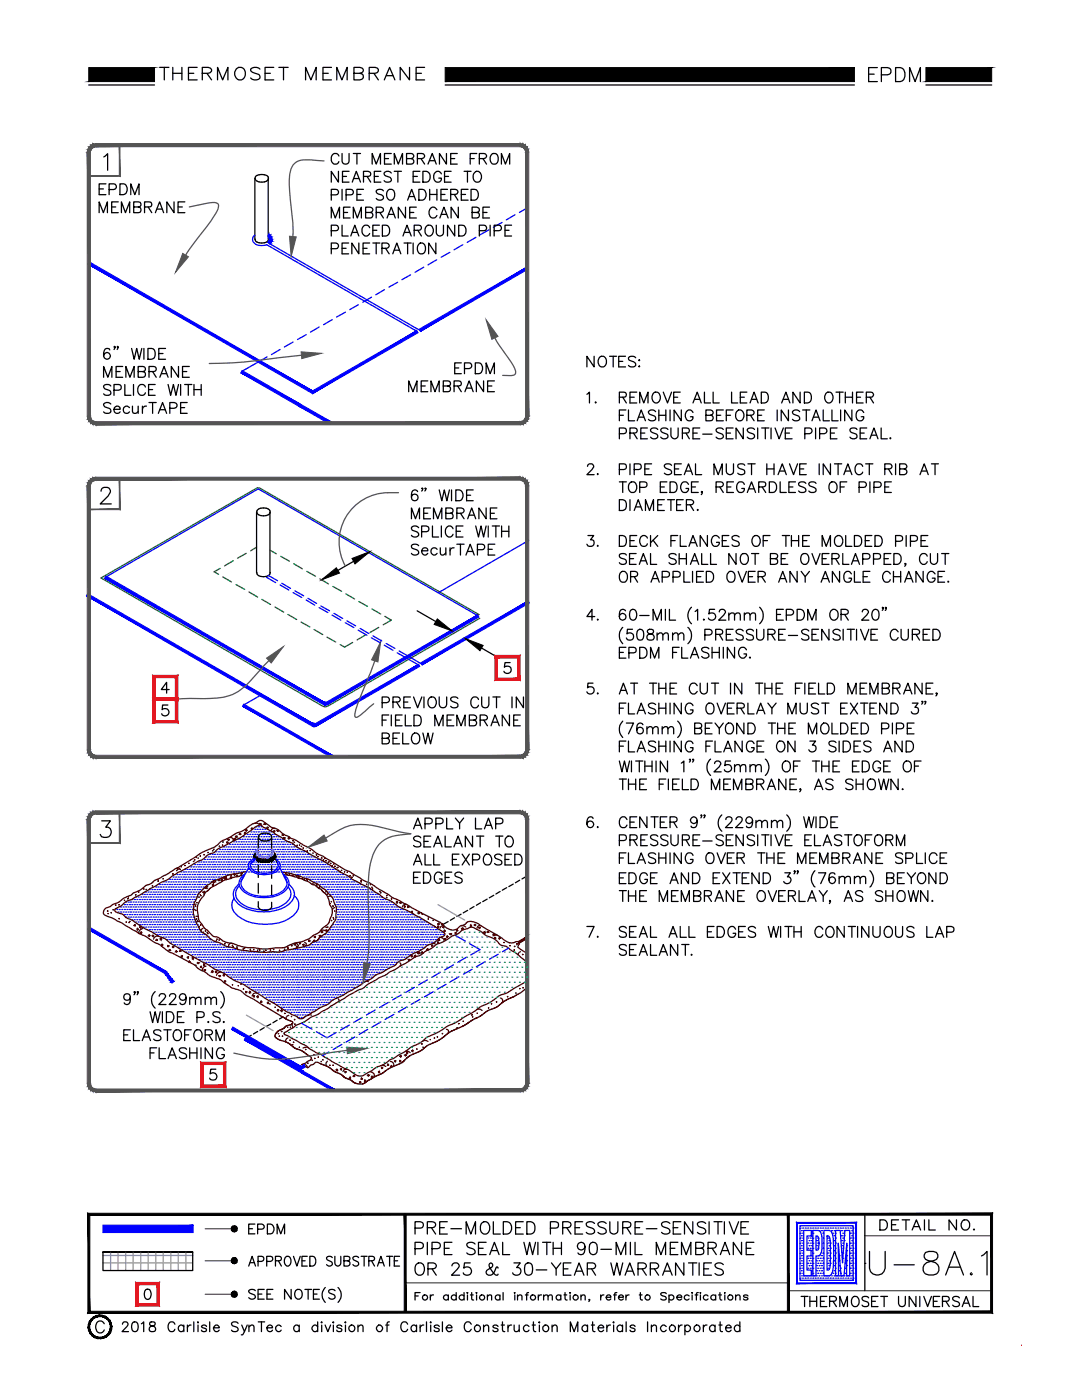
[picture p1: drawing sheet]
<svg xmlns="http://www.w3.org/2000/svg" width="216mm" height="279mm" viewBox="0 0 216 279" stroke-linecap="round" stroke-linejoin="round" font-family="sans-serif">
<defs><g id="words">
<text font-size="8.8" x="172.2" y="255.8">U-8A.1</text>
<text font-size="6.2" x="172.2" y="17.6">EPDM</text>
<text font-size="5.7" x="30.7" y="17.3">THERMOSET MEMBRANE</text>
<text font-size="5.3" x="158.7" y="262.1">THERMOSET UNIVERSAL</text>
<g font-size="4.9">
<text x="48.3" y="247.3">EPDM</text>
<text x="174.3" y="246.6">DETAIL NO.</text>
</g>
</g></defs>
<!-- layer: 0 -->
<g fill="none" stroke="#000" stroke-width=".25">
<path d="M17.7 17h13.1M88.8 17h81.7M184.8 17h13.1M20.7 31.3l.8-.6v3.3M20.2 98a.72 .72 0 0 1 .6-.7h.6a.78 .78 0 0 1 .5 1.2l-.3 .5-1.6 1.6h2.2M20.3 163.8h1.7l-.9 1.3a1.06 1.06 0 0 1 1.1 1.2 1.06 1.06 0 0 1-1.4 .8l-.5-.1-.3-.5M20.5 249.9h18v3.7h-18zM80.9 242.3v13.7M82.8 245.1h1.1a.64 .64 0 0 0 .6-.6 .64 .64 0 0 0-.6-.7h-1.1v2.5M82.8 249.2h1.1a.64 .64 0 0 0 .6-.6 .64 .64 0 0 0-.6-.7h-1.1v2.5M82.8 258.6h.7M83 252.4a.92 .92 0 0 1 1.1-.3 .92 .92 0 0 1 .6 .9 1.05 1.05 0 0 1-.2 1.2 1.05 1.05 0 0 1-1.2 .2 1.55 1.55 0 0 1-.3-2z"/>
<path d="M83.8 258h-1v1.4M85.3 245h1a.61 .61 0 0 0 .5-1l-.5-.2h-1v2.5M85.3 247.9v2.5M85.4 253.2h1.1a.65 .65 0 0 0 .6-.7l-.3-.3-.3-.2h-1.1v2.5M85.9 258.4v1M86.1 245l.8 1.3M86.2 249.2h1.1a.64 .64 0 0 0 .6-.6 .64 .64 0 0 0-.6-.7h-1.1v2.5M86.2 253.2l.9 1.3M86.5 258.4a.52 .52 0 0 0-.6 .5M87.7 245h1M88.7 249.1h.9M89.3 243.8h-1.6v2.5h1.6"/>
<path d="M89.5 258.6a.53 .53 0 0 0-.8-.1 .53 .53 0 0 0 0 .8 .53 .53 0 0 0 .8-.1M89.5 258.4v1M90 245.2h2.1M90.2 247.9h-1.5v2.5h1.5M90.2 252.6v-.1a.79 .79 0 0 1 1-.5l.2 .2a.52 .52 0 0 1 .1 .8l-1.4 1.5h1.6M91 258.6a.53 .53 0 0 0-.8-.1 .53 .53 0 0 0 0 .8 .53 .53 0 0 0 .8-.1M91 258v1.4M92.6 258.6a.53 .53 0 0 0-.8-.1 .53 .53 0 0 0 0 .8 .53 .53 0 0 0 .8-.1M92.6 258v1.4M93 246.3v-2.5l1 2.5 .9-2.5v2.5M93.2 258h.2zM93.3 258.4v1"/>
<path d="M93.8 252h-1.1l-.1 1.1a.87 .87 0 0 1 1.3 0 .87 .87 0 0 1-.2 1.3 .87 .87 0 0 1-1.3-.4M93.9 258.4h.5M94.1 258l.1 1.4h.3M94.8 248.3a1.12 1.12 0 0 0-1.7 0l.2 .4 .3 .3a1.25 1.25 0 0 1 1.2 .7v.3a1.12 1.12 0 0 1-1.7 0M95 258h.2zM95.1 258.4v1M95.5 249.1h.9M96.1 244.2a.92 .92 0 0 1 1-.3 .92 .92 0 0 1 .6 .9 1.07 1.07 0 0 1-.2 1.1 1.07 1.07 0 0 1-1.2 .3 1.55 1.55 0 0 1-.2-2zM97 247.9h-1.5v2.5h1.5M97.3 258.7l.3-.3 .5 .1v.9M97.3 258.4v1M97.7 250.4l1-2.5 .9 2.5"/>
<path d="M98.1 249.6h1.1M98.4 243.8v2.5h1.4M99.4 253.1l-.3-.3-.2 .4a1.38 1.38 0 0 1-1.4 1.3 .58 .58 0 0 1-.5-.5 .58 .58 0 0 1 .3-.6l.8-.4a.5 .5 0 0 0 .2-.5 .5 .5 0 0 0-.4-.5l-.2 .2a.87 .87 0 0 0 .2 1.1l.9 1.1 .4 .1 .2-.2M99.8 258.6a.51 .51 0 0 0-.8 0 .51 .51 0 0 0 0 .7 .51 .51 0 0 0 .8-.1M99.8 258.4v1M100.3 247.9v2.5h1.4M100.4 258v1.4M100.4 243.8h.8a1.3 1.3 0 0 1 .9 1.3 1.3 1.3 0 0 1-.9 1.2h-.8zM102.5 252h1.3l-.7 1a.79 .79 0 0 1 .9 .9 .79 .79 0 0 1-1.1 .6l-.5-.2-.1-.3M102.6 258h.2zM102.7 258.4v1M102.9 245h.9"/>
<path d="M103.3 258.7l.2-.2a.38 .38 0 0 1 .7 .2v.7M103.3 258.4v1M104.4 243.8h-1.5v2.5h1.5M104.5 247.9l.6 2.5 .6-2.5 .6 2.5 .6-2.5M104.8 258.4h.6M105 252.2a.8 .8 0 0 1 1.2 .3 2.21 2.21 0 0 1-.3 1.9 .8 .8 0 0 1-1.2-.4 2.21 2.21 0 0 1 .3-1.8zM105.1 243.8h.8a1.32 1.32 0 0 1 .9 1.3 1.32 1.32 0 0 1-.9 1.2h-.8zM105.5 258h-.3l-.1 .2v1.2M107 253.4h2.1M107.3 247.9v2.5M107.4 258.4v1M108 258.4a.52 .52 0 0 0-.6 .5"/>
<path d="M108.3 247.9h1.6M108.5 258.7l.2-.2a.38 .38 0 0 1 .7 .2v.7M108.5 258.4v1M109.1 247.9v2.5M109.4 258.7l.3-.3 .4 .1 .1 .9M109.8 245.1l1.4-.1a.67 .67 0 0 0 .2-.7 .67 .67 0 0 0-.5-.5h-1.1v2.5M110 252l1 1.2 .9-1.2M110.4 249.1h1.6M110.4 247.9v2.5M111 253.2v1.3M111.9 258.6a.51 .51 0 0 0-.8 0 .51 .51 0 0 0 0 .7 .51 .51 0 0 0 .8-.1M111.9 258.4v1"/>
<path d="M112 247.9v2.5M112.3 245h1a.61 .61 0 0 0 .5-1l-.5-.2h-1v2.5M112.4 253.2h.9M112.5 258.4h.6M112.7 258v1.2l.1 .2h.4M113.1 245l.8 1.3M113.7 258h.1zM113.8 258.4v1M113.9 252h-1.5v2.5h1.5M114.6 254.5l.9-2.5 1 2.5M114.7 245h1M115 253.7h1.1"/>
<path d="M115.9 258.7l.4-.3 .4 .1 .1 .9M115.9 258.4v1M116.3 243.8h-1.6v2.5h1.6M116.7 248.7a.76 .76 0 0 1-1 .7 .76 .76 0 0 1-.3-1.2 .76 .76 0 0 1 1.2 .1 2.22 2.22 0 0 1-.2 2 .72 .72 0 0 1-1.1-.3M117.2 253.2l1.4-.1a.59 .59 0 0 0 0-.9l-1.4-.2v2.5M117.7 259.4h-.2h.2l-.2 .3M117.9 248.1a.8 .8 0 0 1 1.2 .3 2.21 2.21 0 0 1-.3 1.9 .8 .8 0 0 1-1.1-.4 2.21 2.21 0 0 1 .2-1.8zM118 253.2l.8 1.3M118.6 244.2a1.12 1.12 0 0 0-1.6 0 .6 .6 0 0 0 .4 .7 1.25 1.25 0 0 1 1.2 .7v.3a1.12 1.12 0 0 1-1.6 0M119.9 258.4v1M119.9 249.3h2.1M120.5 258.4a.57 .57 0 0 0-.6 .5"/>
<path d="M121 244.2a1.12 1.12 0 0 0-1.7 0v.2l.3 .4 .9 .3a.61 .61 0 0 1 .2 1.1 1.13 1.13 0 0 1-1.4-.3M121 258.9h.9a.47 .47 0 0 0-.5-.5 .47 .47 0 0 0-.4 .5v.1a.51 .51 0 0 0 .4 .4 .51 .51 0 0 0 .5-.2M121.7 243.8v1.8a.81 .81 0 0 0 .8 .7 .81 .81 0 0 0 .8-.7v-1.8M121.9 252l.6 2.5 .6-2.5 .6 2.5 .6-2.5M122.4 258.4h.6M123 250.4v-2.5l.9 2.5 1-2.5v2.5M123.1 258h-.4v.2v1.2M123.4 258.9h1a.51 .51 0 0 0-.7-.4 .51 .51 0 0 0-.3 .7 .51 .51 0 0 0 .8 .2l.2-.2M124.3 245l1.4-.1a.61 .61 0 0 0 0-.9l-1.4-.2v2.5M124.7 254.5l1-2.5 .9 2.5M124.9 258.4v1M125.1 245l.8 1.3"/>
<path d="M125.1 253.7h1.2M125.5 258.4a.57 .57 0 0 0-.6 .5M125.8 247.9v2.5M126.7 247.9v2.5h1.4M126.7 245h.9M127.3 253.2h1.1a.65 .65 0 0 0 .6-.7l-.3-.3-.3-.2h-1.1v2.5M127.6 258.4h.5M127.8 258v1.2l.1 .2h.3M128.1 253.2l.9 1.3M128.2 243.8h-1.5v2.5h1.5M129 245.2h2.1M129.8 253.2h1a.65 .65 0 0 0 .6-.7l-.2-.3-.4-.2h-1v2.5"/>
<path d="M130.6 253.2l.8 1.3M131 250.4v-2.5l.9 2.5 .9-2.5v2.5M132.2 254.5l1-2.5 .9 2.5M132.6 253.7h1.1M132.9 258.2l-.3-.2h-.6l-.2 .2 .2 .3 .8 .3 .1 .4a.77 .77 0 0 1-1.1 0M133.5 258.6a.53 .53 0 0 1 .8-.1 .53 .53 0 0 1 0 .8 .53 .53 0 0 1-.8-.1M133.5 258.4v1.6M133.7 244.2a1.12 1.12 0 0 0-1.7 0 .6 .6 0 0 0 .5 .7 1.25 1.25 0 0 1 1.2 .7v.3a1.12 1.12 0 0 1-1.7 0M133.7 249.1h1M134.3 245h1M135.1 258.9h.9a.51 .51 0 0 0-.6-.4 .51 .51 0 0 0-.3 .7 .51 .51 0 0 0 .8 .2l.1-.2M135.3 247.9h-1.6v2.5h1.6"/>
<path d="M135.9 243.8h-1.6v2.5h1.6M136 250.4v-2.5l.9 2.5 1-2.5v2.5M136.5 252v2.5l-1.7-2.5v2.5M137.4 252h1.6M137.5 258.6a.53 .53 0 0 0-.8-.1 .53 .53 0 0 0 0 .8 .53 .53 0 0 0 .8-.1M138.1 258v.1zM138.1 258.4v1M138.2 243.8v2.5l-1.6-2.5v2.5M138.2 252v2.5M138.7 258.4h.5M138.8 249.1l1.4-.1a.59 .59 0 0 0 0-.9l-1.4-.2v2.5l1.4-.1a.64 .64 0 0 0 .2-.7 .64 .64 0 0 0-.6-.5M139.3 258h-.3v.2v1.2"/>
<path d="M139.5 252v2.5M139.8 258v.1zM139.8 258.4v1M140.4 253.2h1M140.8 244.2a1.12 1.12 0 0 0-1.6 0l.2 .6 .9 .3a.61 .61 0 0 1 .3 1.1 1.13 1.13 0 0 1-1.4-.3M141.3 249.1h1a.61 .61 0 0 0 .5-1l-.5-.2h-1v2.5M141.3 258.6a.51 .51 0 0 0-.8 0 .51 .51 0 0 0 0 .7 .51 .51 0 0 0 .8-.1M141.5 243.8v2.5M142 252h-1.6v2.5h1.6M142.1 249.1l.8 1.3M142.5 243.8h1.6M142.8 258.6a.53 .53 0 0 0-.8-.1 .53 .53 0 0 0 0 .8 .53 .53 0 0 0 .8-.1"/>
<path d="M142.8 258.4v1M143.3 243.8v2.5M143.4 258.4h.5M143.7 258v1.2v.2h.3M143.7 250.4l1-2.5 .9 2.5M144.1 249.6h1.2M144.3 252.4a1.12 1.12 0 0 0-1.6 0v.2l.2 .4 1 .3a.61 .61 0 0 1 .2 1.1 1.13 1.13 0 0 1-1.4-.2M144.5 243.8v2.5M144.6 258v.1zM144.6 258.4v1M145.5 243.8l.9 2.5 1-2.5M146.8 258.7l.2-.2a.38 .38 0 0 1 .7 .2v.7"/>
<path d="M146.8 258.4v1M147.8 245h1M148 247.9v2.5l-1.7-2.5v2.5M148.9 249.1h.9M149.2 258.6a.56 .56 0 0 0-.8 0l.2 .3 .6 .1v.2a.56 .56 0 0 1-.8 0M149.4 243.8h-1.6v2.5h1.6M150.4 247.9h-1.5v2.5h1.5"/>
<circle cx="84.8" cy="258.9" r=".52"/>
<circle cx="96.2" cy="258.9" r=".52"/>
<circle cx="106.4" cy="258.9" r=".52"/>
<circle cx="114.9" cy="258.9" r=".52"/>
<circle cx="129.2" cy="258.9" r=".52"/>
<circle cx="145.7" cy="258.9" r=".52"/>
</g>
<!-- layer: BORDER -->
<path d="M80.9 256h76.4M157.3 257.6h40.6M172.6 246.6h25.3" fill="none" stroke="#545454" stroke-width=".25"/>
<!-- layer: SOLID -->
<g fill="#000" stroke="#000" stroke-width=".2">
<path d="M17.7 13.5v2.8l13.1-2.8zM17.7 16.3l13.1-2.8v2.8z"/>
<path d="M88.8 13.5v2.8l81.7-2.8zM88.8 16.3l81.7-2.8v2.8z"/>
<path d="M184.8 16.3h13.1v-2.8zM184.8 13.5h13.1l-13.1 2.8z"/>
</g>
<!-- layer: BORDER -->
<g fill="#000" stroke="#000" stroke-width=".2">
<path d="M17.5 242.1l.4 .4 180.1-.4zM17.9 242.5l180.1-.4-.3 .4zM198 242.1l-.3 .4 .3 19.6zM197.7 242.5l.3 19.6-.3-.4zM17.5 262.1h180.5l-.3-.4zM17.5 262.1l.4-.4h179.8zM17.5 242.1v20l.4-.4zM17.5 242.1l.4 .4v19.2z"/>
<path d="M80.7 242.3l.3 19.6v-19.6zM80.7 242.3l.3 19.6h-.3z"/>
<path d="M157.1 242.3l.4 19.6v-19.6zM157.1 242.3l.4 19.6h-.4z"/>
</g>
<path d="M172.6 242.3v15.3" fill="none" stroke="#000" stroke-width=".25"/>
<!-- layer: NOTES -->
<g fill="#f00" stroke="#f00" stroke-width=".2">
<path d="M27.6 256.4h3.7l.5-.5zM27.1 255.9h4.7l-4.2 .5zM27.1 255.9l.5 4.3v-3.8zM27.1 255.9l.5 4.3-.5 .4zM27.6 260.2l-.5 .4 4.2-.4zM27.1 260.6l4.2-.4 .5 .4zM31.3 256.4v3.8l.5 .4zM31.3 256.4l.5-.5v4.7z"/>
<path d="M99.2 131.3h4.1l.5-.5zM98.8 130.8h5l-4.6 .5zM98.8 130.8l.4 4.5v-4zM98.8 130.8l.4 4.5-.4 .5zM98.8 135.8l4.5-.5h-4.1zM98.8 135.8l4.5-.5 .5 .5zM103.3 131.3v4l.5 .5zM103.8 130.8v5l-.5-4.5z"/>
<path d="M40.5 212.5h4.1l.5-.5zM40.1 212h5l-4.6 .5zM40.1 212l.4 4.5v-4zM40.1 212l.4 4.5-.4 .5zM40.5 216.5l-.4 .5 4.5-.5zM40.1 217l4.5-.5 .5 .5zM44.6 212.5v4l.5 .5zM44.6 212.5l.5-.5v5z"/>
<path d="M31 135.2h4l.5-.4zM30.5 134.8h5l-4.5 .4zM30.5 134.8l.5 4.5v-4.1zM30.5 134.8l.5 4.5-.5 .5zM31 139.3l-.5 .5 4.5-.5zM30.5 139.8l4.5-.5 .5 .5zM35 135.2v4.1l.5 .5zM35 135.2l.5-.4v5z"/>
<path d="M31 139.8h4l.5-.5zM30.5 139.3h5l-4.5 .5zM30.5 139.3l.5 4.5v-4zM30.5 139.3l.5 4.5-.5 .5zM31 143.8l-.5 .5 4.5-.5zM30.5 144.3l4.5-.5 .5 .5zM35 139.8v4l.5 .5zM35.5 139.3v5l-.5-4.5z"/>
</g>
<g fill="none" stroke="#000" stroke-width=".25">
<path d="M19.8 37.7h.8M21.1 36.7h-1.3v2.1h1.3M21.8 37.8l1.2-.1a.58 .58 0 0 0 0-.9l-1.2-.1v2.1M23.9 36.7h.8a1.15 1.15 0 0 1 .7 1.1 1.15 1.15 0 0 1-.7 1h-.8zM26.1 38.8v-2.1l.8 2.1 .8-2.1v2.1M66.1 38.9h.9l.3-.1 .2-.3a.6 .6 0 0 0-.5-.7h-.9v2.1M67.5 34.2v2.2l-1.4-2.2v2.2M67.6 31.1a.78 .78 0 0 0-.9-.5 .78 .78 0 0 0-.6 .8 .95 .95 0 0 0 .2 1.1 .95 .95 0 0 0 1 .2l.3-.5M68.3 30.6v1.6a.71 .71 0 0 0 .7 .6 .71 .71 0 0 0 .7-.6v-1.6M68.3 37.8v2.1M68.3 35.2h.8M69.1 38.9h.9l.3-.1 .2-.3a.6 .6 0 0 0-.5-.7h-.9v2.1"/>
<path d="M69.7 34.2h-1.4v2.2h1.4M70.3 36.4l.8-2.2 .8 2.2M70.5 30.6h1.4M70.6 35.6h1M71.2 30.6v2.2M71.2 38.8h.8M72.5 35.2l1.3-.1a.47 .47 0 0 0 0-.8l-1.3-.1v2.2M72.5 37.8h-1.3v2.1h1.3M73.3 35.2l.7 1.2M74.3 32.8v-2.2l.8 2.2 .8-2.2v2.2M74.7 35.2h.8M76 34.2h-1.3v2.2h1.3"/>
<path d="M76.5 38.1a.83 .83 0 0 0-1.4 .2l.4 .4 .6 .2a.52 .52 0 0 1 .4 .4 .52 .52 0 0 1-.2 .5 .93 .93 0 0 1-1.2-.2M76.7 31.7h.8M77.5 37.9a.81 .81 0 0 1 1.3 .7 .93 .93 0 0 1-.2 1 .93 .93 0 0 1-1.1 .2 1.37 1.37 0 0 1 0-1.9zM78.1 30.6h-1.4v2.2h1.4M78.1 34.5a.8 .8 0 0 0-.8-.3 .8 .8 0 0 0-.7 .5l.2 .3 .9 .3a.55 .55 0 0 1 .2 1 1.04 1.04 0 0 1-1.3-.2M78.7 32.8v-2.2l.8 2.2 .8-2.2v2.2M78.7 34.2h1.4M79.4 34.2v2.2M81.1 31.7h1a.58 .58 0 0 0 .5-.7l-.2-.3-.3-.1h-1v2.2h1a.55 .55 0 0 0 .5-.6 .55 .55 0 0 0-.5-.5M81.3 39.9l.8-2.1 .8 2.1M81.6 39.2h1M82.4 35.2h.9"/>
<path d="M83.3 31.7h.9l.4-.3a.46 .46 0 0 0-.1-.7l-1.2-.1v2.2M83.6 37.8h.7a1.15 1.15 0 0 1 .8 1.1 1.15 1.15 0 0 1-.8 1h-.7zM83.8 34.2h-1.4v2.2h1.4M84 31.7l.7 1.1M84.4 34.2h.7a1.16 1.16 0 0 1 .7 1.1 1.16 1.16 0 0 1-.7 1.1h-.7zM85.4 32.8l.8-2.2 .9 2.2M85.7 32.1h1.1M85.7 38.8h1.5M85.7 37.8v2.1M87.2 37.8v2.1M88 38.8h.8M88.1 34.7a.79 .79 0 0 0-.9-.5 .79 .79 0 0 0-.7 .8 .95 .95 0 0 0 .3 1.1 .95 .95 0 0 0 1 .2l.2-.2 .1-.6h-.5"/>
<path d="M88.7 35.2h.8M89.1 30.6v2.2l-1.4-2.2v2.2M89.3 37.8h-1.3v2.1h1.3M89.9 38.8h.9a.58 .58 0 0 0 .6-.6l-.2-.3-1.3-.1v2.1M89.9 31.7h.8M90 34.2h-1.3v2.2h1.3M90.6 38.8l.8 1.1M91.2 30.6h-1.3v2.2h1.3M92 38.8h.9M92.6 34.2h1.4M93.3 34.2v2.2M93.4 37.8h-1.4v2.1h1.4"/>
<path d="M93.8 31.7h.8M94 37.8h.7a1.15 1.15 0 0 1 .8 1.1 1.15 1.15 0 0 1-.8 1h-.7zM94.8 34.3a.98 .98 0 0 1 1.2 .4 .98 .98 0 0 1-.1 1.1 .78 .78 0 0 1-.8 .6 .78 .78 0 0 1-.7-.9 1.11 1.11 0 0 1 .4-1.2zM95.1 30.6h-1.3v2.2M95.6 31.7h1a.58 .58 0 0 0 .5-.7l-.2-.3-.3-.1h-1v2.2M96.4 31.7l.7 1.1M98.2 30.7a.81 .81 0 0 1 1.2 .7 .93 .93 0 0 1-.2 1.1 .93 .93 0 0 1-1 .2 1.37 1.37 0 0 1 0-2zM100 32.8v-2.2l.9 2.2 .8-2.2v2.2M19.8 42.4v-2.1l.8 2.1 .8-2.1v2.1M22.3 41.3h.8M23.6 40.3h-1.3v2.1h1.3M24.2 42.4v-2.1l.8 2.1 .9-2.1v2.1"/>
<path d="M26.7 41.3l1.3-.1 .1-.3-.1-.4-.4-.2h-.9v2.1h1.3l.1-.7-.1-.3-.4-.1M28.8 41.3l1.3-.1 .2-.3-.1-.4-.4-.2h-1v2.1M29.6 41.3l.7 1.1M31 42.4l.8-2.1 .9 2.1M31.3 41.7h1.1M34.7 40.3v2.1l-1.4-2.1v2.1M35.5 41.3h.9M36.9 40.3h-1.4v2.1h1.4M66.1 43.5v-2.2l.8 2.2 .8-2.2v2.2M66.1 46h.9a.55 .55 0 0 0 .6-.5 .55 .55 0 0 0-.6-.6h-.9v2.2M66.1 49.6h.9a.57 .57 0 0 0 .6-.5 .57 .57 0 0 0-.6-.6h-.9v2.2M68.3 44.9v2.2h1.2"/>
<path d="M68.3 49.6h.8M68.6 42.4h.8M69.6 48.5h-1.3v2.2h1.3M69.9 41.3h-1.3v2.2h1.3M70 47.1l.8-2.2 .8 2.2M70.3 46.4h1M70.5 43.5v-2.2l.8 2.2 .8-2.2v2.2M71.6 48.5v2.2l-1.4-2.2v2.2M72.4 49.6h.9M73 42.4h.9a.58 .58 0 0 0 .5-.6l-.5-.5h-.9v2.2h.9a.55 .55 0 0 0 .5-.5 .55 .55 0 0 0-.5-.6M73.8 45.5a.78 .78 0 0 0-.9-.6 .78 .78 0 0 0-.7 .8 1.03 1.03 0 0 0 1.1 1.4l.5-.5M73.8 48.5h-1.4v2.2h1.4"/>
<path d="M74.4 46h.8M74.4 48.5h1.4M75.1 42.4l1.2-.1a.47 .47 0 0 0 0-.8l-1.2-.2v2.2M75.1 48.5v2.2M75.7 44.9h-1.3v2.2h1.3M75.8 42.4l.7 1.1M76.2 49.6h.9a.58 .58 0 0 0 .6-.7l-.6-.4h-.9v2.2M76.3 44.9h.7a1.15 1.15 0 0 1 .8 1.1 1.15 1.15 0 0 1-.8 1.1h-.7zM76.9 49.6l.8 1.1M77.2 43.5l.9-2.2 .8 2.2M77.5 42.8h1.1M78.4 50.7l.8-2.2 .8 2.2"/>
<path d="M78.7 49.9h1M80.4 47.1l.8-2.2 .9 2.2M80.6 48.5h1.5M80.7 46.4h1.1M80.9 41.3v2.2l-1.4-2.2v2.2M81.3 48.5v2.2M81.8 42.4h.8M82.4 48.5v2.2M82.6 46l1.3-.1 .2-.4-.1-.3-.4-.3h-1v2.2M83.1 41.3h-1.3v2.2h1.3M83.4 46l.7 1.1M83.7 48.6l.2-.1a1.15 1.15 0 0 1 1 .8 1.15 1.15 0 0 1-.4 1.3 1.03 1.03 0 0 1-1.2-.5 1.03 1.03 0 0 1 .2-1.3z"/>
<path d="M85 45.2a.8 .8 0 0 1 .9-.2 .8 .8 0 0 1 .6 .7 .95 .95 0 0 1-.3 1.1 .95 .95 0 0 1-1 .2 1.3 1.3 0 0 1-.2-1.8zM87 48.5v2.2l-1.5-2.2v2.2M87.1 44.9v1.6a.72 .72 0 0 0 .7 .6 .72 .72 0 0 0 .7-.6v-1.6M87.2 41.9a.81 .81 0 0 0-1-.6 .81 .81 0 0 0-.6 .9 .95 .95 0 0 0 .2 1 .95 .95 0 0 0 1 .2l.4-.4M87.8 43.5l.8-2.2 .8 2.2M88.1 42.8h1M90.7 44.9v2.2l-1.4-2.2v2.2M91.5 41.3v2.2l-1.5-2.2v2.2M91.5 44.9h.8a1.15 1.15 0 0 1 .7 1.1 1.15 1.15 0 0 1-.7 1.1h-.8zM94.2 42.4l1.2-.1a.47 .47 0 0 0 0-.8l-1.2-.2v2.2h.9a.55 .55 0 0 0 .6-.5 .55 .55 0 0 0-.6-.6M95.6 46h1a.55 .55 0 0 0 .5-.5 .55 .55 0 0 0-.5-.6h-1v2.2M96.4 42.4h.8"/>
<path d="M97.7 41.3h-1.3v2.2h1.3M97.8 44.9v2.2M98.6 46h.9a.55 .55 0 0 0 .6-.5 .55 .55 0 0 0-.6-.6h-.9v2.2M100.8 46h.8M102.1 44.9h-1.3v2.2h1.3M20.7 75.3v-2.2l.8 2.2 .8-2.2v2.2M21.9 69.8a.62 .62 0 0 0-.9-.2 1.27 1.27 0 0 0 .3 2.1 .67 .67 0 0 0 .7-.6 .67 .67 0 0 0-.6-.7 .67 .67 0 0 0-.7 .6M22.1 77a.82 .82 0 0 0-1.4 .2l.2 .4 .8 .3a.52 .52 0 0 1 .4 .4 .52 .52 0 0 1-.2 .5 1.04 1.04 0 0 1-1.2-.2M22.7 77.9l1.3-.1a.56 .56 0 0 0 .2-.7 .56 .56 0 0 0-.5-.4h-1v2.2M23 69.2h-.3l.1-.1 .2 .1-.3 .6M23.2 74.2h.8M23.6 69.2h-.2l.1-.1 .1 .1-.2 .6"/>
<path d="M24.5 73.1h-1.3v2.2h1.3M24.9 76.7v2.2h1.2M25.1 75.3v-2.2l.8 2.2 .9-2.2v2.2M26.3 69.5l.5 2.2 .5-2.2 .5 2.2 .5-2.2M26.6 76.7v2.2M27.6 74.2l1.2-.1a.51 .51 0 0 0 0-.9l-1.2-.1v2.2h.9a.57 .57 0 0 0 .5-.6 .57 .57 0 0 0-.5-.5M28.7 69.5v2.2M29 77.2a.79 .79 0 0 0-.9-.5 .79 .79 0 0 0-.6 .9 .95 .95 0 0 0 .2 1 .95 .95 0 0 0 1 .2l.3-.4M29.5 69.5h.7a1.15 1.15 0 0 1 .8 1.1 1.15 1.15 0 0 1-.8 1.1h-.7zM29.6 77.8h.9M29.7 74.2l1.3-.1a.51 .51 0 0 0 0-.9l-1.3-.1v2.2M30.5 74.2l.7 1.1"/>
<path d="M31 76.7h-1.4v2.2h1.4M31.7 70.6h.8M31.9 75.3l.8-2.2 .8 2.2M32.2 74.6h1M33 69.5h-1.3v2.2h1.3M33.5 76.7l.6 2.2 .5-2.2 .5 2.2 .5-2.2M35.6 73.1v2.2l-1.4-2.2v2.2M36 76.7v2.2M36.4 74.2h.9M36.8 76.7h1.5M37.6 76.7v2.2M37.8 73.1h-1.4v2.2h1.4"/>
<path d="M38.7 77.8h1.4M38.7 76.7v2.2M40.1 76.7v2.2M81.5 78.2v-2.2l.9 2.2 .8-2.2v2.2M84 77h.9M85.4 76h-1.4v2.2h1.4M86 78.2v-2.2l.8 2.2 .8-2.2v2.2M88.4 77l1.3-.1a.51 .51 0 0 0 0-.8l-1.3-.1v2.2h1a.57 .57 0 0 0 .5-.6 .57 .57 0 0 0-.5-.6M90.6 77l1.2-.1a.51 .51 0 0 0 0-.8l-1.2-.1v2.2M90.7 73.4h.8M91.3 77l.7 1.2M92 72.4h-1.3v2.2h1.3"/>
<path d="M92.7 73.6h.9a.57 .57 0 0 0 .5-.6 .57 .57 0 0 0-.5-.6h-.9v2.2M92.8 78.2l.8-2.2 .8 2.2M93.1 77.5h1M94.8 72.4h.8a1.15 1.15 0 0 1 .7 1.1 1.15 1.15 0 0 1-.7 1.1h-.8zM96.5 76v2.2l-1.4-2.2v2.2M97 74.6v-2.2l.8 2.2 .9-2.2v2.2M97.3 77h.8M98.7 76h-1.4v2.2h1.4M117.1 78.7l.5-.4v2.1M118.5 71.1v2.1l-1.4-2.1v2.1M119.6 71.4a.8 .8 0 0 1 .9-.3 .8 .8 0 0 1 .5 .8 .95 .95 0 0 1-.2 1 .95 .95 0 0 1-1 .2 1.3 1.3 0 0 1-.2-1.7zM121.6 71.1h1.4"/>
<path d="M122.4 71.1v2.1M123.5 72.1h.8M123.6 79.3l1.2-.1 .2-.3-.2-.6h-1.2v2.1M124.3 79.3l.7 1.1M124.8 71.1h-1.3v2.1h1.3M125.7 79.3h.8M126.8 71.4a.82 .82 0 0 0-1.4 .2l.1 .2 .3 .2a1.14 1.14 0 0 1 1 .6v.3a.97 .97 0 0 1-1.4 0M127.1 78.3h-1.4v2.1h1.4M127.4 71.9h.2zM127.4 73.1h.2zM130.3 78.6a.8 .8 0 0 1 .9-.3 .8 .8 0 0 1 .6 .8 .95 .95 0 0 1-.3 1 .95 .95 0 0 1-1 .2 1.3 1.3 0 0 1-.2-1.7zM132.3 78.3l.9 2.1 .8-2.1"/>
<path d="M134.4 79.3h.8M135.7 78.3h-1.3v2.1h1.3M138.6 79.7h1M140.6 78.3v2.1h1.2M142.3 78.3v2.1h1.2M146 78.3v2.1h1.2M147.7 79.3h.8M149 78.3h-1.3v2.1h1.3M150 79.7h1M151.9 78.3h.7a1.18 1.18 0 0 1 .7 1 1.18 1.18 0 0 1-.7 1.1h-.7zM156.3 79.7h1M159.7 78.3v2.1l-1.5-2.1v2.1"/>
<path d="M160.5 78.3a1.15 1.15 0 0 1 1.4 .6 1.15 1.15 0 0 1-.4 1.4l-1 .1zM164.8 78.6a.8 .8 0 0 1 .9-.3 .8 .8 0 0 1 .5 .8 .95 .95 0 0 1-.2 1 .95 .95 0 0 1-1 .2 1.3 1.3 0 0 1-.2-1.7zM166.8 78.3h1.4M167.5 78.3v2.1M168.7 79.3h1.4M168.7 78.3v2.1M170.1 78.3v2.1M170.9 79.3h.8M172.2 78.3h-1.3v2.1h1.3M172.9 79.3h.9a.51 .51 0 0 0 .4-.8l-.4-.2h-.9v2.1M173.6 79.3l.7 1.1M22.1 80.6a.82 .82 0 0 0-1.4 .2l.2 .4 .8 .3a.52 .52 0 0 1 .4 .4 .52 .52 0 0 1-.2 .5 1.04 1.04 0 0 1-1.2-.2"/>
<path d="M22.7 81.7h1.3a.62 .62 0 0 0-.6-.7 .62 .62 0 0 0-.7 .7 .67 .67 0 0 0 .4 .8 .67 .67 0 0 0 .9-.3M25.8 81.4a.69 .69 0 0 0-1-.1 .69 .69 0 0 0 0 1 .69 .69 0 0 0 1-.1M26.4 81.1v1a.53 .53 0 0 0 .9 .3l.3-.3M27.6 81.1v1.4M28.4 81.1v1.4M29.2 81.1a.72 .72 0 0 0-.8 .6M29.7 80.3h1.5M30.5 80.3v2.2M31.6 82.5l.8-2.2 .8 2.2M31.9 81.8h1M33.9 81.5l1.2-.1a.54 .54 0 0 0 0-.9l-1.2-.2v2.2M36 81.4h.8"/>
<path d="M37.4 80.3h-1.4v2.2h1.4M83.3 98.1a.6 .6 0 0 0-.9-.2 1.71 1.71 0 0 0 0 2 .66 .66 0 0 0 1-.3 .66 .66 0 0 0-.5-.9 .66 .66 0 0 0-.8 .5M84.3 97.5h-.2h.2l-.2 .5M85 97.5h-.2h.2l-.2 .5M87.6 97.8l.6 2.1 .5-2.1 .5 2.1 .5-2.1M90.1 97.8v2.1M90.9 97.8h.8a1.16 1.16 0 0 1 .7 1.1 1.16 1.16 0 0 1-.7 1h-.8zM93.1 98.8h.8M94.4 97.8h-1.3v2.1h1.3M117.2 93.1l.1-.3 .3-.2 .7 .1a.47 .47 0 0 1 0 .7l-1.2 1.3h1.4M118.8 80.2v.2l.2-.1M119.3 94.5v.2l.1-.1"/>
<path d="M123.6 86.6l1.2-.2 .2-.3-.2-.6-1.2-.1v2.2M123.6 93.7l1.2-.1 .2-.3-.2-.6-1.2-.1v2.1M123.6 99.7a1.15 1.15 0 0 1 1.3 .6 1.15 1.15 0 0 1-.3 1.5l-1 .1zM123.6 82.9h.8M123.6 96.2h1.4M124.3 96.2v2.1M124.9 81.8h-1.3v2.2M125.4 81.8v2.2h1.2M125.6 96.5a.8 .8 0 0 1 .9-.3 .8 .8 0 0 1 .6 .8 .95 .95 0 0 1-.3 1 .95 .95 0 0 1-1 .2 1.3 1.3 0 0 1-.2-1.7zM125.7 86.4l1.2-.1 .2-.3v-.4l-.5-.2h-.9v2.2M125.7 92.6v2.1M125.7 99.7v2.2"/>
<path d="M126.4 86.4l.7 1.2M126.5 93.7l1.3-.1 .1-.3-.1-.6-1.3-.1v2.1M127.1 84l.8-2.2 .9 2.2M127.4 83.3h1.1M127.6 80.4v-2.1l.9 2.1 .8-2.1v2.1M127.6 97.3l1.3-.1a.58 .58 0 0 0 0-.9l-1.3-.1v2.1M127.9 86.4h.8M128.7 93.6h.8M129.2 85.4h-1.3v2.2h1.3M130 92.6h-1.3v2.1h1.3M130.8 82.2a.8 .8 0 0 0-.7-.4 .8 .8 0 0 0-.7 .5l.2 .4 .8 .3a.52 .52 0 0 1 .4 .4 .52 .52 0 0 1-.2 .5 1.04 1.04 0 0 1-1.2-.2M131.2 85.7a.82 .82 0 0 0-1.4 .2 1.35 1.35 0 0 0 1.2 .7l.2 .6a.89 .89 0 0 1-1.4 0"/>
<path d="M131.5 82.9h1.4M131.5 81.8v2.2M131.8 97.2h.8M132.6 99.7h-1.4v2.2h1.4M132.9 81.8v2.2M133.1 96.2h-1.3v2.1h1.3M133.2 99.7h1.4M133.3 85.7a.82 .82 0 0 0-1.5 .2 2.04 2.04 0 0 0 1.4 .8l.1 .5a.89 .89 0 0 1-1.5 0M133.7 96.2h.7a1.15 1.15 0 0 1 .7 1 1.15 1.15 0 0 1-.7 1.1h-.7zM133.7 81.8v2.2M133.9 85.4v1.5a.72 .72 0 0 0 .7 .7 .72 .72 0 0 0 .7-.7v-1.5M133.9 99.7v2.2"/>
<path d="M134 92.9a.82 .82 0 0 0-1.4 .2 1.35 1.35 0 0 0 1.2 .7l.2 .3v.3a.97 .97 0 0 1-1.4 0M134.6 93.6h.8M135.9 81.8v2.2l-1.4-2.2v2.2M135.9 92.6h-1.3v2.1h1.3M136.2 86.4l1.2-.1 .2-.3-.2-.5-1.2-.1v2.2M136.3 99.7h-1.3v2.2h1.3M136.5 94.7l.9-2.1 .8 2.1M136.9 86.4l.7 1.2M136.9 94h1M137.4 96.7a.81 .81 0 0 0-.9-.5 .81 .81 0 0 0-.7 .8 .95 .95 0 0 0 .2 1 .95 .95 0 0 0 1 .2l.4-.4v-.3h-.5M138 97.2h.8M138.3 80.4l.8-2.1 .8 2.1"/>
<path d="M138.3 82.3a.79 .79 0 0 0-.9-.5 .79 .79 0 0 0-.6 .9 .95 .95 0 0 0 .2 1 .95 .95 0 0 0 1 .2l.2-.2 .1-.5h-.5M138.3 86.4h.8M138.8 92.6v2.1h1.2M139.3 96.2h-1.3v2.1h1.3M139.6 85.4h-1.3v2.2h1.3M140.1 98.2h-.2l.1-.1 .1 .1-.2 .5M140.2 86.6h1.9M140.9 82.9h.9a.58 .58 0 0 0 .5-.7l-.5-.4h-.9v2.2h.9a.55 .55 0 0 0 .5-.6 .55 .55 0 0 0-.5-.5M142.5 94.7v-2.1l.8 2.1 .8-2.1v2.1M142.9 97.2h.9a.58 .58 0 0 0 .5-.7l-.2-.2-.3-.1h-.9v2.1M143 82.9h.8M143.6 97.2l.7 1.1"/>
<path d="M144.3 81.8h-1.3v2.2h1.3M144.3 85.7a.82 .82 0 0 0-1.4 .2 1.35 1.35 0 0 0 1.2 .7l.2 .6a.89 .89 0 0 1-1.4 0M144.9 92.6v1.5a.72 .72 0 0 0 .7 .6 .72 .72 0 0 0 .8-.6v-1.5M144.9 82.9h.9M144.9 86.4h.9M145 97.2h.9M146.3 81.8h-1.4v2.2M146.3 85.4h-1.4v2.2h1.4M146.4 96.2h-1.4v2.1h1.4M147 82.2l.2-.3a.98 .98 0 0 1 1.1 .4 .98 .98 0 0 1 0 1.2 .78 .78 0 0 1-.9 .5 .78 .78 0 0 1-.6-.8v-.5zM148.3 85.4v2.2l-1.4-2.2v2.2M148.5 96.7a.78 .78 0 0 0-.9-.5 .78 .78 0 0 0-.6 .8 .95 .95 0 0 0 .2 1 .95 .95 0 0 0 1 .2l.2-.2 .1-.5h-.5"/>
<path d="M148.6 92.9a.79 .79 0 0 0-.8-.4 .79 .79 0 0 0-.6 .6l.4 .4 .8 .3 .2 .6a.93 .93 0 0 1-1.4 0M149 82.9h1a.58 .58 0 0 0 .5-.7l-.5-.4h-1v2.2M149.1 98.3l.9-2.1 .8 2.1M149.2 92.6h1.5M149.5 97.6h1M149.7 80.4l.8-2.1 .8 2.1M149.7 82.9l.8 1.1M150 92.6v2.1M150.6 85.7a.83 .83 0 0 0-1.5 .2l.4 .4 1 .4 .1 .5a.89 .89 0 0 1-1.5 0M151.2 82.9h.8M151.2 85.4v2.2M151.4 97.2l1.2-.1 .2-.3-.1-.5-.4-.1h-.9v2.1"/>
<path d="M152 85.4h1.4M152.1 97.2l.7 1.1M152.5 81.8h-1.3v2.2h1.3M152.7 85.4v2.2M153 93.6h1.4M153 92.6v2.1M153.5 96.2h.7a1.12 1.12 0 0 1 .8 1 1.12 1.12 0 0 1-.8 1.1h-.7zM153.9 85.4v2.2M154.4 92.6v2.1M154.7 85.4l.8 2.2 .8-2.2M155.1 81.8v2.2M155.3 94.7l.8-2.1 .8 2.1"/>
<path d="M155.6 94h1M155.7 96.2v2.1h1.2M156 80.4l.8-2.1 .8 2.1M156.7 86.4h.8M157.3 81.8v2.2l-1.4-2.2v2.2M157.4 97.2h.8M157.5 92.6l.8 2.1 .8-2.1M158 85.4h-1.3v2.2h1.3M158.7 96.2h-1.3v2.1h1.3M159.6 82.2a.8 .8 0 0 0-.8-.4 .8 .8 0 0 0-.7 .5l.2 .4 .8 .3a.55 .55 0 0 1 .3 .9 1.04 1.04 0 0 1-1.3-.2M159.6 93.6h.8M160.2 81.8h1.4"/>
<path d="M160.6 86.6h.9a.57 .57 0 0 0 .5-.6 .57 .57 0 0 0-.5-.6h-.9v2.2M160.8 96.5a.82 .82 0 0 0-1.4 .2v.2l.4 .2a1.14 1.14 0 0 1 1 .6v.3a.97 .97 0 0 1-1.4 0M160.9 92.6h-1.3v2.1h1.3M160.9 81.8v2.2M162 84l.8-2.2 .8 2.2M162.3 83.3h1M162.7 85.4v2.2M162.8 96.5a.82 .82 0 0 0-1.4 .2l.4 .4a1.14 1.14 0 0 1 1 .6v.3a.97 .97 0 0 1-1.4 0M163.5 92.6v2.1M163.5 86.6h1a.57 .57 0 0 0 .5-.6 .57 .57 0 0 0-.5-.6h-1v2.2M164.3 81.8v2.2h1.2M165.6 96.5a.8 .8 0 0 1 .9-.3 .8 .8 0 0 1 .5 .8 .95 .95 0 0 1-.2 1 .95 .95 0 0 1-1 .2 1.44 1.44 0 0 1-.2-1.7z"/>
<path d="M165.7 92.6v2.1l-1.4-2.1v2.1M165.7 86.4h.8M166 81.8v2.2h1.2M166.5 92.6h1.5M167 85.4h-1.3v2.2h1.3M167.2 92.6v2.1M167.7 97.2h.8M167.7 81.8v2.2M168.4 94.7l.8-2.1 .8 2.1M168.7 94h1M169 96.2h-1.3v2.1M170 81.8v2.2l-1.5-2.2v2.2"/>
<path d="M171 85.7a.79 .79 0 0 0-.8-.3 .79 .79 0 0 0-.6 .5l.4 .4 .8 .3a.54 .54 0 0 1 0 .8 .9 .9 0 0 1-1.2-.2M171.4 97.3h1a.58 .58 0 0 0 .3-1l-.3-.1h-1v2.1M171.6 86.4h.8M172.1 93.1a.78 .78 0 0 0-.8-.5 .78 .78 0 0 0-.7 .8 .93 .93 0 0 0 .2 1 .93 .93 0 0 0 1 .2l.3-.4M172.4 82.3a.79 .79 0 0 0-1-.5 .79 .79 0 0 0-.6 .9 .93 .93 0 0 0 .2 1 .93 .93 0 0 0 1.1 .2l.3-.4v-.3h-.6M172.7 92.6h1.5M172.9 85.4h-1.3v2.2h1.3M173.5 92.6v2.1M173.6 87.6l.8-2.2 .8 2.2M173.6 96.2v2.1M173.9 86.9h1M174.4 97.3h.9a.58 .58 0 0 0 .4-1l-.4-.1h-.9v2.1"/>
<path d="M175.8 85.4v2.2h1.3M176.5 93.6h1a.51 .51 0 0 0 .4-.8l-.4-.2h-1v2.1M176.5 97.2h.8M177.3 93.6l.7 1.1M177.6 87.4v.2l.2-.2M177.9 96.2h-1.4v2.1h1.4M178.7 92.6v2.1M179.5 93.6h.9a.51 .51 0 0 0 .4-.8l-.4-.2h-.9v2.1h.9a.57 .57 0 0 0 .6-.5 .57 .57 0 0 0-.6-.6M183.6 94.7l.8-2.1 .8 2.1M183.9 94h1M185.9 92.6h1.4M186.6 92.6v2.1"/>
<path d="M73.5 110.3l-9.4 5.4M82.1 103.5v-2.1l.8 2.1 .8-2.1v2.1M83.5 105.3a.79 .79 0 0 0-.8-.4 .79 .79 0 0 0-.6 .6l.2 .3 .8 .3a.55 .55 0 0 1 .2 .9 .9 .9 0 0 1-1.2-.2M83.5 108.9a.82 .82 0 0 0-1.4 .2l.2 .3 .8 .3a.55 .55 0 0 1 .2 .9 .9 .9 0 0 1-1.2-.2M84.1 106.1h1a.57 .57 0 0 0 .5-.6 .57 .57 0 0 0-.5-.5h-1v2.2M84.1 109.9h1.3a.47 .47 0 0 0-.4-.6 .69 .69 0 0 0-.8 .9 .69 .69 0 0 0 1.2 .2M84.6 102.4h.8M85.9 101.4h-1.3v2.1h1.3M86.3 105v2.2h1.2M86.5 103.5v-2.1l.8 2.1 .9-2.1v2.1M87.2 109.6a.68 .68 0 0 0-1-.1 .68 .68 0 0 0 0 1 .68 .68 0 0 0 1-.1M87.9 109.3v1.3l.5 .2 .6-.5"/>
<path d="M88.1 105v2.2M89 102.4l1.2-.1 .2-.3-.1-.4-.4-.2h-.9v2.1h.9l.4-.1 .1-.6-.2-.3-.3-.1M89 109.3v1.5M89.8 109.3v1.5M90.4 105.5a.78 .78 0 0 0-.9-.5 .78 .78 0 0 0-.6 .8 .95 .95 0 0 0 .2 1 .95 .95 0 0 0 1 .2l.3-.4M90.6 109.3a.65 .65 0 0 0-.8 .6M91 106h.9M91.2 102.4l1.2-.1a.47 .47 0 0 0 0-.8l-1.2-.1v2.1M91.2 108.6h1.4M91.9 102.4l.7 1.1M91.9 108.6v2.2M92.4 105h-1.4v2.2h1.4"/>
<path d="M93 110.8l.8-2.2 .8 2.2M93.3 103.5l.8-2.1 .8 2.1M93.3 110.1h1M93.6 102.8h1M94.9 105l.6 2.2 .5-2.2 .5 2.2 .5-2.2M95.3 109.7h.9a.58 .58 0 0 0 .4-.9l-.4-.2h-.9v2.2M97 101.4v2.1l-1.4-2.1v2.1M97.4 105v2.2M97.4 109.6h.8M97.8 102.4h.9M98.2 105h1.5M98.7 108.6h-1.3v2.2h1.3"/>
<path d="M98.9 105v2.2M99.2 101.4h-1.4v2.1h1.4M100.1 106h1.4M100.1 105v2.2M101.5 105v2.2M117.3 106.9h1.2l-.7 .8a.68 .68 0 0 1 .8 .8 .68 .68 0 0 1-1 .5h-.3l-.2-.4M119.3 108.8l-.1 .2h.2M123.6 106.9a1.13 1.13 0 0 1 1.4 .7 1.13 1.13 0 0 1-.7 1.4h-.7zM124 114.2l.2-.2a1.14 1.14 0 0 1 1.1 .8 1.14 1.14 0 0 1-.5 1.3 .81 .81 0 0 1-1.2-.7 1.21 1.21 0 0 1 .4-1.2zM125 110.8a.79 .79 0 0 0-.8-.4 .79 .79 0 0 0-.6 .6l.4 .4 .6 .2a.55 .55 0 0 1 .2 .9 .9 .9 0 0 1-1.2-.2M125.6 111.5h.8M125.7 107.9h.8"/>
<path d="M125.8 115.1l1.3-.1 .1-.3-.1-.5-.4-.2h-.9v2.2M126.5 101.9l.9-2.2 .8 2.2M126.5 115.1l.7 1.1M126.8 101.2h1.1M126.9 110.5h-1.3v2.1h1.3M127.1 106.9h-1.4v2.1h1.4M127.6 112.6l.8-2.1 .8 2.1M127.9 111.9h1M128.8 101.9v-2.2l.8 2.2 .8-2.2v2.2M129.2 107.4a.79 .79 0 0 0-.9-.5 .79 .79 0 0 0-.7 .8 .95 .95 0 0 0 .3 1 .95 .95 0 0 0 1 .3l.3-.5M129.8 110.5v2.1h1.2M129.8 106.9v2.1"/>
<path d="M129.9 116.2l.8-2.2 .8 2.2M130.2 115.5h1M130.3 107.8l.9 1.2M131.2 100.7h.9M131.2 106.9l-1.4 1.4M132.1 115.2h1a.57 .57 0 0 0 .5-.6 .57 .57 0 0 0-.5-.6h-1v2.2M133.9 107.9h.8M134.3 115.2h.9a.57 .57 0 0 0 .6-.6 .57 .57 0 0 0-.6-.6h-.9v2.2M134.9 110.8a.82 .82 0 0 0-1.4 .2l.4 .4 .6 .2a.55 .55 0 0 1 .2 .9 .9 .9 0 0 1-1.2-.2M135 100.7h.8M135.2 106.9h-1.3v2.1M135.5 111.5h1.5"/>
<path d="M135.5 110.5v2.1M135.7 106.9v2.1h1.3M136.5 114v2.2h1.2M137 100.7h.9a.51 .51 0 0 0 .4-.8l-.4-.2h-.9v2.2M137 110.5v2.1M137.5 109l.8-2.1 .8 2.1M137.7 100.7l.7 1.2M137.8 112.6l.8-2.1 .8 2.1M137.8 108.3h1M138.1 111.9h1M138.2 114v2.2M139 115.1h.8"/>
<path d="M139.2 101.7v.2l.1-.1M140 110.5v2.1h1.2M140.3 114h-1.3v2.2h1.3M140.9 114h.8a1.16 1.16 0 0 1 .7 1.1 1.16 1.16 0 0 1-.7 1.1h-.8zM141.2 106.9v2.1l-1.5-2.1v2.1M141.8 110.5v2.1h1.2M143.5 107.4a.81 .81 0 0 0-.9-.5 .81 .81 0 0 0-.6 .8 .95 .95 0 0 0 .2 1 .95 .95 0 0 0 1 .3l.3-.5v-.3h-.5M144.1 107.9h.8M145.4 106.9h-1.3v2.1h1.3M145.4 114.2l.2-.2a1.14 1.14 0 0 1 1.1 .8 1.14 1.14 0 0 1-.4 1.3 1.03 1.03 0 0 1-1.2-.4 1.03 1.03 0 0 1 .2-1.3zM146.9 110.5v2.1l-1.5-2.1v2.1M147.3 114l.8 2.2 .8-2.2"/>
<path d="M147.5 107.2a.82 .82 0 0 0-1.4 .2l.2 .3 .8 .3a.55 .55 0 0 1 .2 1 1.04 1.04 0 0 1-1.2-.3M147.9 110.8a.8 .8 0 0 1 .9-.3 .8 .8 0 0 1 .5 .8 1.03 1.03 0 0 1-1 1.3 1.32 1.32 0 0 1-.4-1.8zM149.3 115.1h.9M150 110.5h1.4M150.3 107.2a.91 .91 0 0 1 1.1-.1 .91 .91 0 0 1 .3 1.1 .83 .83 0 0 1-.8 .9 .83 .83 0 0 1-.9-.9zM150.7 114h-1.4v2.2h1.4M150.7 110.5v2.1M151.3 115.1l1.2-.1a.47 .47 0 0 0 0-.8l-1.2-.2v2.2M152 115.1l.7 1.1M152.3 107.9h.8M153.6 106.9h-1.3v2.1M153.7 111.5h1l.4-.2a.5 .5 0 0 0-.1-.7l-1.3-.1v2.1l1.3-.1a.56 .56 0 0 0 .2-.6 .56 .56 0 0 0-.5-.4"/>
<path d="M155.4 116.2l.8-2.2 .8 2.2M155.7 115.5h1M155.9 111.5h.8M156.1 106.9h1.4M156.8 106.9v2.1M157.2 110.5h-1.3v2.1h1.3M157.9 107.9h1.5M157.9 106.9v2.1M159.1 114v2.2l-1.5-2.2v2.2M159.4 106.9v2.1M159.9 114l.8 1.1 .8-1.1M159.9 110.8a.8 .8 0 0 1 1-.3 .8 .8 0 0 1 .5 .8 1.03 1.03 0 0 1-1 1.3 1.32 1.32 0 0 1-.5-1.8z"/>
<path d="M160.2 107.9h.8M160.7 115.1v1.1M161.5 106.9h-1.3v2.1h1.3M162 110.5l.8 2.1 .8-2.1M163.8 116.2l.9-2.2 .8 2.2M164.1 109v-2.1l.8 2.1 .8-2.1v2.1M164.1 111.5h.8M164.2 115.5h1M165.4 110.5h-1.3v2.1h1.3M166 111.5h.9a.51 .51 0 0 0 .4-.8l-.4-.2h-.9v2.1M166.7 107.2a.91 .91 0 0 1 1.2-.1 .91 .91 0 0 1 .3 1.1 .83 .83 0 0 1-.9 .9 .83 .83 0 0 1-.8-.9zM166.7 111.5l.7 1.1"/>
<path d="M167.5 114v2.2l-1.4-2.2v2.2M168.2 110.5v2.1h1.2M168.8 106.9v2.1h1.2M169.9 112.6l.8-2.1 .8 2.1M169.9 114.5a.79 .79 0 0 0-.9-.5 .79 .79 0 0 0-.6 .9 .93 .93 0 0 0 .2 1 .93 .93 0 0 0 1 .2l.3-.4v-.3h-.5M170.2 111.9h1M170.5 106.9h.7a1.16 1.16 0 0 1 .8 1.1 1.16 1.16 0 0 1-.8 1h-.7zM170.5 114v2.2h1.2M172.1 111.6h1l.3-.1 .2-.3a.6 .6 0 0 0-.5-.7h-1v2.1M172.2 115.1h.9M172.6 107.9h.9M173.6 114h-1.4v2.2h1.4"/>
<path d="M174 106.9h-1.4v2.1h1.4M174.3 111.6l1.2-.1 .2-.3-.2-.6-1.2-.1v2.1M174.6 106.9h.7a1.16 1.16 0 0 1 .8 1.1 1.16 1.16 0 0 1-.8 1h-.7zM176.4 111.5h.9M177.6 114.5a.79 .79 0 0 0-.9-.5 .79 .79 0 0 0-.6 .9 .95 .95 0 0 0 .2 1 .95 .95 0 0 0 1 .2l.3-.4M177.8 110.5h-1.4v2.1h1.4M178.3 115.1h1.4M178.3 114v2.2M178.4 110.5h.7a1.15 1.15 0 0 1 .7 1.1 1.15 1.15 0 0 1-.7 1h-.7zM178.7 108l1.2-.1 .2-.3-.1-.5-.4-.2h-.9v2.1M179.7 114v2.2M180.5 116.2l.8-2.2 .9 2.2"/>
<path d="M180.7 112.5l-.1 .1-.1-.1h.2l-.2 .5M180.8 106.9v2.1M180.8 115.5h1M181.7 108l1.2-.1 .2-.3-.1-.5-.4-.2h-.9v2.1M183.8 107.9h.8M184.2 114v2.2l-1.4-2.2v2.2M185 111a.78 .78 0 0 0-.9-.5 .78 .78 0 0 0-.6 .8 .95 .95 0 0 0 .2 1 .95 .95 0 0 0 1 .2l.3-.4M185.1 106.9h-1.3v2.1h1.3M185.6 110.5v1.5a.72 .72 0 0 0 .8 .6 .72 .72 0 0 0 .7-.6v-1.5M186.6 114.5a.81 .81 0 0 0-1-.5 .81 .81 0 0 0-.6 .9 .95 .95 0 0 0 .2 1 .95 .95 0 0 0 1 .2l.4-.4v-.3h-.6M187.2 115.1h.8M187.9 110.5h1.4"/>
<path d="M188.5 114h-1.3v2.2h1.3M188.6 110.5v2.1M189.2 116l-.1 .1h.2M33.8 137.6h-1.6l1-1.4v2.1M81.9 139.1h-1.3v2.2h1.3M82.5 139.1l.8 2.2 .9-2.2M83.2 121.9l7 4M84.6 139.1v2.2M85.6 139.4a.8 .8 0 0 1 .9-.3 .8 .8 0 0 1 .6 .8 .96 .96 0 0 1-.2 1 .96 .96 0 0 1-1.1 .3 1.34 1.34 0 0 1-.2-1.8zM87.6 139.1v1.5a.75 .75 0 0 0 .8 .7 .75 .75 0 0 0 .7-.7v-1.5M91.4 139.4a.82 .82 0 0 0-1.5 .2 1.35 1.35 0 0 0 1.3 .7l.2 .3v.4a.97 .97 0 0 1-1.5 0M92.9 127.5l6.6 3.8"/>
<path d="M95.5 139.6a.78 .78 0 0 0-.9-.5 .78 .78 0 0 0-.6 .8 .96 .96 0 0 0 .1 1 .96 .96 0 0 0 1.1 .3l.3-.5M96.1 139.1v1.5a.72 .72 0 0 0 .7 .7 .72 .72 0 0 0 .8-.7v-1.5M98.4 139.1h1.4M99.1 139.1v2.2M101.8 132.2h-1l-.2 1a.76 .76 0 0 1 1.2-.1 .76 .76 0 0 1-.1 1.2 .76 .76 0 0 1-1.1-.3M102.2 139.1v2.2M104.5 139.1v2.2l-1.5-2.2v2.2M118.3 136.3h-1l-.1 1a.75 .75 0 0 1 1.2 0 .75 .75 0 0 1-.2 1.1 .75 .75 0 0 1-1.1-.3M118.7 123h-1.6l1-1.4v2.2M119.3 123.6v.2l.1-.2M119.3 138.3v.2l.1-.1M123.6 138.5l.8-2.2 .8 2.2"/>
<path d="M123.6 130.2h.8M123.9 137.8h1M124.3 125.2a2.27 2.27 0 0 0 0 3.3M124.8 121.9a.63 .63 0 0 0-.6-.3 .63 .63 0 0 0-.5 .4 1.56 1.56 0 0 0 .2 1.6 .66 .66 0 0 0 .9-.2 .66 .66 0 0 0-.4-.9 .66 .66 0 0 0-.8 .5M124.9 129.2h-1.3v2.1h1.3M125.5 130.3l1.2-.1a.56 .56 0 0 0 .2-.6 .56 .56 0 0 0-.5-.4h-.9v2.1M125.8 136.3h1.4M125.9 121.7a.66 .66 0 0 1 1 .3 1.09 1.09 0 0 1-.7 1.8 1.39 1.39 0 0 1-.3-2.1zM126.2 125.6h-1l-.1 .9a.76 .76 0 0 1 1.2 0 .76 .76 0 0 1-.2 1.2 .76 .76 0 0 1-1.1-.4M126.5 136.3v2.2M127.4 125.7a.66 .66 0 0 1 1 .3 1.95 1.95 0 0 1-.2 1.7 .71 .71 0 0 1-1.1-.4 1.84 1.84 0 0 1 .3-1.6zM127.6 129.2h.8a1.15 1.15 0 0 1 .7 1.1 1.15 1.15 0 0 1-.7 1h-.8z"/>
<path d="M127.6 122.8h1.9M129.3 125.7l-.1 .4a1.12 1.12 0 0 0 1 .5 .61 .61 0 0 1 .3 .7 .61 .61 0 0 1-.5 .4h-.4a.62 .62 0 0 1-.5-.6 .62 .62 0 0 1 .6-.6l.4-.1a.47 .47 0 0 0 .2-.7l-.3-.1zM129.6 136.3h1.4M129.8 131.3v-2.1l.8 2.1 .9-2.1v2.1M130.3 123.8v-2.2l.8 2.2 .9-2.2v2.2M130.3 136.3v2.2M131.1 126.7l.5-.4 .5 .1 .2 1.3M131.1 126.3v1.4M131.5 136.3v2.2M131.5 137.4h1.4M132.3 126.7l.5-.4 .5 .1 .1 1.3M132.8 121.6v2.2"/>
<path d="M132.9 136.3v2.2M133.6 121.6v2.2h1.2M133.7 137.4h.8M134.2 126.7l.5-.4 .5 .1 .1 1.3M134.2 126.3v1.4M134.2 130.2h.8M135 136.3h-1.3v2.2h1.3M135.3 126.7l.5-.4 .5 .1 .2 1.3M135.5 129.2h-1.3v2.1M136 129.2v2.1h1.3M137.3 125.2a2.18 2.18 0 0 1 0 3.3M137.8 131.3l.8-2.1 .8 2.1"/>
<path d="M138 121.2a2.23 2.23 0 0 0 0 3.3M138.1 130.6h1M138.7 122l.5-.4v2.2M139.1 136.8a.81 .81 0 0 0-.9-.5 .81 .81 0 0 0-.6 .8 .95 .95 0 0 0 .2 1.1 .95 .95 0 0 0 1 .2l.3-.4M139.7 136.3v1.6a.72 .72 0 0 0 .7 .6 .72 .72 0 0 0 .8-.6v-1.6M140.4 123.6v.2l.2-.2M140.6 126.7h1a.57 .57 0 0 0 .5-.5 .57 .57 0 0 0-.5-.6h-1v2.1M141.4 129.5a.83 .83 0 0 0-1.4 .2l.4 .4 .7 .2a.52 .52 0 0 1 .3 .4 .52 .52 0 0 1-.2 .5 .93 .93 0 0 1-1.2-.2M142 136.3h1.4M142.1 130.2h1.4M142.1 129.2v2.1M142.6 121.6h-1l-.2 .9a.76 .76 0 0 1 1.2 0 .76 .76 0 0 1-.1 1.1 .76 .76 0 0 1-1.1-.3"/>
<path d="M142.7 136.3v2.2M142.8 126.6l1.2-.1 .2-.3-.1-.4-.4-.2h-.9v2.1M143.5 122.1l.2-.4 .6-.1 .3 .2 .2 .4-1.4 1.6h1.4M143.5 126.6l.7 1.1M143.5 129.2v2.1M144.3 129.2v2.1M144.9 126.6h.9M145.4 122.8l.6-.5 .5 .1 .1 1.4M145.4 122.3v1.5M145.8 136.3v2.2M146.3 125.6h-1.4v2.1h1.4M146.6 122.8l.5-.5 .5 .1 .1 1.4"/>
<path d="M146.6 129.2v2.1l-1.5-2.1v2.1M148 136.3v2.2l-1.4-2.2v2.2M148.3 125.9a.8 .8 0 0 0-.8-.3 .8 .8 0 0 0-.6 .5l.2 .3 .8 .3a.52 .52 0 0 1 .4 .4 .52 .52 0 0 1-.2 .6 1.04 1.04 0 0 1-1.2-.2M148.5 122.8l.5-.5 .5 .1 .2 1.4M148.5 122.3v1.5M148.9 129.7a.81 .81 0 0 0-.9-.5 .81 .81 0 0 0-.6 .8 .95 .95 0 0 0 .2 1 .95 .95 0 0 0 1 .2l.3-.4v-.3h-.5M149.7 122.8l.5-.5 .5 .1 .1 1.4M149.7 131.1l-.2 .1 .2 .1v-.1M150.3 125.9a.77 .77 0 0 0-.7-.3 .77 .77 0 0 0-.7 .5l.2 .3 .9 .3a.55 .55 0 0 1 .2 1 1.04 1.04 0 0 1-1.3-.2M150.8 136.3h1.4M151 125.6v1.6a.73 .73 0 0 0 .7 .6 .73 .73 0 0 0 .7-.6v-1.6M151.5 136.3v2.2"/>
<path d="M151.6 121.2a2.23 2.23 0 0 1 0 3.3M152.6 137.4h1.4M152.6 136.3v2.2M153.2 126.6l1.2-.1a.47 .47 0 0 0 0-.8l-1.2-.1v2.1M153.9 126.6l.8 1.1M154 136.3v2.2M154.9 137.4h.8M155 122.6h.8M155.4 126.6h.8M156.2 136.3h-1.3v2.2h1.3M156.3 121.6h-1.3v2.2h1.3M156.7 125.6h-1.3v2.1h1.3"/>
<path d="M156.9 122.8h.9a.57 .57 0 0 0 .6-.6 .57 .57 0 0 0-.6-.6h-.9v2.2M157.3 126.8h1.8M158.7 137.4h.9M159.1 121.6h.7a1.15 1.15 0 0 1 .7 1.1 1.15 1.15 0 0 1-.7 1.1h-.7zM160.1 136.3h-1.4v2.2M160.6 136.3v2.2M161.2 123.8v-2.2l.8 2.2 .8-2.2v2.2M161.4 125.9a.81 .81 0 0 0-.8-.3 .81 .81 0 0 0-.7 .5l.3 .3 .8 .3a.52 .52 0 0 1 .4 .4 .52 .52 0 0 1-.2 .6 1.07 1.07 0 0 1-1.3-.2M161.4 137.4h.8M162 126.6h.8M162.7 136.3h-1.3v2.2h1.3M163.3 125.6h-1.3v2.1h1.3"/>
<path d="M163.3 136.3v2.2h1.3M165.1 136.3h.7a1.15 1.15 0 0 1 .7 1.1 1.15 1.15 0 0 1-.7 1.1h-.7zM165.4 125.6v2.1l-1.4-2.1v2.1M165.8 121.9a.8 .8 0 0 1 .9-.3 .8 .8 0 0 1 .5 .8 .99 .99 0 0 1-1 1.4l-.2-.2a1.27 1.27 0 0 1-.2-1.7zM167.7 125.9a.8 .8 0 0 0-.8-.3 .8 .8 0 0 0-.7 .5l.2 .3 .8 .3a.55 .55 0 0 1 .2 1 1.04 1.04 0 0 1-1.2-.2M167.8 122.6l1.3-.1a.47 .47 0 0 0 0-.8l-1.3-.1v2.2M168.2 125.6v2.1M168.5 122.6l.8 1.2M169.1 125.6h1.4M169.2 138.5v-2.2l.8 2.2 .8-2.2v2.2M169.8 125.6v2.1M170.9 125.6v2.1"/>
<path d="M171.6 137.4h.8M171.7 125.6l.9 2.1 .8-2.1M172.1 122.1l.1-.4 .7-.1 .3 .2 .1 .4-1.4 1.6h1.5M172.9 136.3h-1.3v2.2h1.3M173.6 138.5v-2.2l.8 2.2 .8-2.2v2.2M173.8 126.6h.8M174.3 121.7a.66 .66 0 0 1 1 .3 1.45 1.45 0 0 1-.5 1.8h-.2a1.31 1.31 0 0 1-.3-2.1zM175.1 125.6h-1.3v2.1h1.3M176 137.4h.9a.57 .57 0 0 0 .6-.6l-.2-.4-1.3-.1v2.2l1.3-.1a.54 .54 0 0 0 0-.9l-.4-.1M176.2 121.3h-.2l.1-.1 .1 .1-.2 .5M176.8 121.3h-.2l.2-.1v.1l-.2 .5M178.2 137.4l1.2-.1 .2-.4-.1-.3-.4-.3h-.9v2.2"/>
<path d="M178.9 137.4l.7 1.1M179.2 126.1a.81 .81 0 0 0-.9-.5 .81 .81 0 0 0-.7 .8 .95 .95 0 0 0 .3 1.1 .95 .95 0 0 0 1 .2l.3-.5M179.8 125.6v1.6a.73 .73 0 0 0 .7 .6 .73 .73 0 0 0 .7-.6v-1.6M180.3 138.5l.9-2.2 .8 2.2M180.6 137.8h1.1M182 126.6l1.3-.1a.47 .47 0 0 0 0-.8l-1.3-.1v2.1M182.8 126.6l.7 1.1M184 136.3v2.2l-1.4-2.2v2.2M184.2 126.6h.8M184.8 137.4h.8M185.5 125.6h-1.3v2.1h1.3M186.2 125.6h.7a1.16 1.16 0 0 1 .7 1.1 1.16 1.16 0 0 1-.7 1h-.7z"/>
<path d="M186.2 136.3h-1.4v2.2h1.4M187 138.4l-.1 .1-.2-.1h.3l-.3 .5M33.5 140.7h-1.1v.9a.76 .76 0 0 1 1.1 0 .76 .76 0 0 1-.1 1.1 .76 .76 0 0 1-1.1-.3M76.3 140.2l1.2-.1a.58 .58 0 0 0 0-.9l-1.2-.1v2.2M76.3 147.3l1.2-.1a.47 .47 0 0 0 0-.8l-1.2-.1v2.1h.8a.57 .57 0 0 0 .5-.3 .57 .57 0 0 0 0-.6l-.5-.2M76.3 143.7h.8M77.6 142.7h-1.3v2.2M78.1 142.7v2.2M78.4 140.1h.9a.51 .51 0 0 0 .4-.8l-.4-.2h-.9v2.2M78.4 147.3h.8M78.9 143.7h.8M79.1 140.1l.8 1.2"/>
<path d="M79.7 146.3h-1.3v2.1h1.3M80.2 142.7h-1.3v2.2h1.3M80.4 146.3v2.1h1.2M80.6 140.1h.8M80.9 142.7v2.2h1.2M82.3 146.6a.91 .91 0 0 1 1.2-.1 .91 .91 0 0 1 .2 1.1 .83 .83 0 0 1-.8 .9 .83 .83 0 0 1-.8-.9zM82.6 142.7h.7a1.16 1.16 0 0 1 .8 1.1 1.16 1.16 0 0 1-.8 1.1h-.7zM84.4 146.3l.5 2.1 .5-2.1 .5 2.1 .5-2.1M86.8 144.9v-2.2l.8 2.2 .8-2.2v2.2M89.2 143.7h.8M90.6 142.7h-1.4v2.2h1.4M91.2 144.9v-2.2l.8 2.2 .8-2.2v2.2"/>
<path d="M93.7 143.7l1.2-.1a.47 .47 0 0 0 0-.8l-1.2-.1v2.2h.8a.57 .57 0 0 0 .5-.4 .57 .57 0 0 0 0-.6l-.5-.2M95.8 143.7l1.2-.1a.47 .47 0 0 0 0-.8l-1.2-.1v2.2M96.5 143.7l.8 1.2M98 144.9l.8-2.2 .8 2.2M98.3 144.1h1M101.7 142.7v2.2l-1.5-2.2v2.2M102.5 143.7h.8M103.8 142.7h-1.3v2.2h1.3M123.6 151.9l.5 2.1 .5-2.1 .5 2.1 .5-2.1M123.6 141.3h.8M123.6 148.9h.8M123.6 155.5h1.4"/>
<path d="M124.3 143.9a2.28 2.28 0 0 0 0 3.3M124.3 155.5v2.1M124.9 140.3h-1.3v2.2M124.9 147.9h-1.3v2.2M125 144.3h1.4l-1 2.2M125.4 140.3v2.2h1.2M125.4 147.9v2.2h1.2M125.4 155.5v2.1M125.4 156.5h1.4M126 151.9v2.1M126.8 151.9h1.5M126.8 155.5v2.1"/>
<path d="M127.1 142.5l.8-2.2 .9 2.2M127.1 150.1l.8-2.2 .9 2.2M127.4 141.8h1.1M127.4 149.3h1.1M127.6 151.9v2.1M127.6 156.5h.9M128.3 144.6a.6 .6 0 0 0-.9-.2 1.71 1.71 0 0 0 0 2 .66 .66 0 0 0 .9-.3 .66 .66 0 0 0-.4-.9 .66 .66 0 0 0-.8 .5M128.7 151.9v2.1M128.7 152.9h1.4M129 155.5h-1.4v2.1h1.4M129.1 145.4l.5-.4 .5 .1 .1 1.4M129.1 145v1.5"/>
<path d="M130.1 151.9v2.1M130.2 145.4l.5-.4 .5 .1 .1 1.4M130.8 140.6a.82 .82 0 0 0-1.4 .2l.2 .4 1 .3 .2 .3v.4a.97 .97 0 0 1-1.4 0M130.8 148.2a.82 .82 0 0 0-1.4 .2 2.04 2.04 0 0 0 1.3 .8l.1 .5a.89 .89 0 0 1-1.4 0M130.9 151.9v2.1M131.5 140.3v2.2M131.5 147.9v2.2M131.5 141.3h1.4M131.5 148.9h1.4M131.5 156.5h.8M132.1 145.4l.6-.4 .5 .1 .1 1.4M132.1 145v1.5"/>
<path d="M132.9 155.5h-1.4v2.1M132.9 140.3v2.2M132.9 147.9v2.2M133.2 151.9v2.1l-1.4-2.1v2.1M133.3 145.4l.5-.4 .5 .1 .1 1.4M133.4 155.5v2.1M133.7 140.3v2.2M133.7 147.9v2.2M134.2 156.5h.8M135.2 143.9a2.19 2.19 0 0 1 0 3.3M135.5 155.5h-1.3v2.1h1.3M135.9 140.3v2.2l-1.4-2.2v2.2"/>
<path d="M135.9 147.9v2.2l-1.4-2.2v2.2M135.9 152.3l.6-.4v2.1M136.2 155.5v2.1h1.2M137.8 151.6h-.2h.2l-.2 .5M137.9 155.5h.7a1.12 1.12 0 0 1 .8 1 1.12 1.12 0 0 1-.8 1.1h-.7zM138.3 140.8a.79 .79 0 0 0-.9-.5 .79 .79 0 0 0-.6 .9 .95 .95 0 0 0 .2 1 .95 .95 0 0 0 1 .2l.2-.2 .1-.5h-.5M138.3 148.4a.78 .78 0 0 0-.9-.5 .78 .78 0 0 0-.6 .8 .95 .95 0 0 0 .2 1 .95 .95 0 0 0 1 .2l.3-.4v-.3h-.5M138.4 151.6h-.2h.2l-.2 .5M138.6 145.4l1.2-.2 .2-.3-.1-.4-.4-.2h-.9v2.2l1.2-.1 .2-.7-.2-.3h-.3M140.7 145.4h.9M140.9 148.9h.8M141.1 140.6l.1-.2a.81 .81 0 0 1 1.3 .8 .93 .93 0 0 1-.2 1 .93 .93 0 0 1-1.1 .2 1.41 1.41 0 0 1-.1-1.8z"/>
<path d="M141.8 151.5a2.18 2.18 0 0 0 0 3.3M142 157.6v-2.1l.8 2.1 .8-2.1v2.1M142.1 144.3h-1.4v2.2h1.4M142.2 147.9h-1.3v2.2M142.6 152.4l.1-.3 .3-.2h.4l.3 .2 .1 .4-.3 .5-1 1h1.4M142.7 144.3l.8 1.1 .8-1.1M142.7 147.9v2.2h1.2M143.1 140.3l.8 2.2 .9-2.2M143.5 145.4v1.1M144.4 150.1l.9-2.2 .8 2.2M144.4 156.5h.9M144.8 149.3h1"/>
<path d="M144.9 144.6l.4-.3a1.14 1.14 0 0 1 1.1 .8 1.14 1.14 0 0 1-.4 1.3 .81 .81 0 0 1-1.2-.7zM145.1 141.3h.9M145.8 151.9h-1l-.2 .9a.76 .76 0 0 1 1.2 0 .76 .76 0 0 1-.1 1.1 .76 .76 0 0 1-1.2-.3M145.8 155.5h-1.4v2.1h1.4M146.4 157.6v-2.1l.8 2.1 .8-2.1v2.1M146.5 140.3h-1.4v2.2h1.4M146.6 153l.5-.4 .5 .1 .1 1.3M146.6 152.6v1.4M147.1 141.3h1.2a.47 .47 0 0 0 0-.9l-1.2-.1v2.2M147.7 153l.5-.4 .5 .1 .1 1.3M147.8 141.3l.7 1.2M148.1 147.9v2.2l-1.4-2.2v2.2"/>
<path d="M148.4 144.3v2.2l-1.4-2.2v2.2M148.8 156.5l1.2-.1a.47 .47 0 0 0 0-.8l-1.2-.1v2.1l1.2-.1a.56 .56 0 0 0 .2-.6 .56 .56 0 0 0-.5-.4M149.2 140.3v2.2h1.3M149.2 144.3h.8a1.16 1.16 0 0 1 .7 1.1 1.16 1.16 0 0 1-.7 1.1h-.8zM149.7 153l.5-.4 .5 .1 .1 1.3M149.7 152.6v1.4M150.5 148.4a.78 .78 0 0 0-.9-.5 .78 .78 0 0 0-.7 .8 .93 .93 0 0 0 .2 1 .93 .93 0 0 0 1.1 .2l.3-.4v-.3h-.5M150.8 153l.5-.4 .5 .1 .1 1.3M151 142.5l.8-2.2 .8 2.2M151 156.5h.9a.58 .58 0 0 0 .5-.6l-.2-.3-.3-.1h-.9v2.1M151.1 148.9h.8M151.3 141.8h1"/>
<path d="M151.7 156.5l.7 1.1M152.4 147.9h-1.3v2.2h1.3M152.7 151.5a2.18 2.18 0 0 1 0 3.3M153.1 157.6l.8-2.1 .8 2.1M153.2 140.3l.8 1 .9-1M153.3 144.3h1.4M153.4 156.9h1M154 141.3v1.2M154 144.3v2.2M155.2 148.2a.8 .8 0 0 1 .9-.3 .8 .8 0 0 1 .5 .8 .95 .95 0 0 1-.2 1 .95 .95 0 0 1-1 .2 1.3 1.3 0 0 1-.2-1.7zM155.2 145.4h1.4M155.2 144.3v2.2"/>
<path d="M156.5 152a.8 .8 0 0 1 1.2 .7 .96 .96 0 0 1-1 1.3 1.27 1.27 0 0 1-.2-2zM156.6 144.3v2.2M156.8 155.5v2.1l-1.4-2.1v2.1M157.2 142.5v-2.2l.8 2.2 .8-2.2v2.2M157.4 145.4h.8M157.6 156.5h.8M158.3 152.9h.8M158.6 147.9v2.2l-1.4-2.2v2.2M158.7 144.3h-1.3v2.2h1.3M158.9 155.5h-1.3v2.1h1.3M159.7 140.3v1.5a.72 .72 0 0 0 .7 .7 .72 .72 0 0 0 .7-.7v-1.5M159.7 151.9h-1.4v2.1"/>
<path d="M159.8 157.5h-.2h.2l-.2 .5M161.3 146.5v-2.2l.8 2.2 .9-2.2v2.2M161.6 147.9h1.1l-.6 .8a.72 .72 0 0 1 .6 1.1 .72 .72 0 0 1-1.2 0l-.1-.2M162.1 151.9h1.4M162.5 157.6l.8-2.1 .9 2.1M162.8 151.9v2.1M162.8 156.9h1M163.3 140.6a.82 .82 0 0 0-1.4 .2l.2 .4 .9 .3a.58 .58 0 0 1 .3 .7 .97 .97 0 0 1-1.4 0M164 144.6l.2-.2a.98 .98 0 0 1 1.1 .4 .98 .98 0 0 1 0 1.2 .78 .78 0 0 1-.9 .5 .78 .78 0 0 1-.6-.8v-.6zM164 140.3h1.4M164 152.9h1.4M164 151.9v2.1"/>
<path d="M164.7 140.3v2.2M165.4 151.9v2.1M166 144.3v2.2h1.2M166.2 155.8a.82 .82 0 0 0-1.4 .2l.1 .2 .3 .2a1.14 1.14 0 0 1 1 .6v.3a.97 .97 0 0 1-1.4 0M166.2 152.9h.8M166.8 148.2a.79 .79 0 0 0-.8-.3 .79 .79 0 0 0-.6 .5l.2 .3 1.1 .5 .1 .5a.86 .86 0 0 1-1.4 0M167.4 147.9v2.2M167.5 151.9h-1.3v2.1h1.3M167.7 144.3h.8a1.16 1.16 0 0 1 .7 1.1 1.16 1.16 0 0 1-.7 1.1h-.8zM167.7 141.3h.8M168.2 147.9h.8a1.15 1.15 0 0 1 .7 1.1 1.15 1.15 0 0 1-.7 1.1h-.8zM169.1 140.3h-1.4v2.2h1.4"/>
<path d="M169.7 140.3l1.4 2.2M169.9 145.4h.8M170.1 152.9h.8M170.2 155.8a.82 .82 0 0 0-1.4 .2l.4 .4a1.14 1.14 0 0 1 1 .6v.3a.97 .97 0 0 1-1.4 0M170.4 148.9h.8M170.8 156.5h1.4M170.8 155.5v2.1M171.1 140.3l-1.4 2.2M171.2 144.3h-1.3v2.2h1.3M171.4 151.9h-1.3v2.1h1.3M171.7 147.9h-1.3v2.2h1.3M171.7 140.3h1.5"/>
<path d="M171.8 144.3h.8a1.16 1.16 0 0 1 .7 1.1 1.16 1.16 0 0 1-.7 1.1h-.8zM172.1 151.9a1.15 1.15 0 0 1 1.3 .6 1.15 1.15 0 0 1-.3 1.4l-1 .1zM172.2 155.5v2.1M172.4 140.3v2.2M173.5 155.6a.81 .81 0 0 1 1.2 .7 .93 .93 0 0 1-.2 1 .93 .93 0 0 1-1 .2 1.37 1.37 0 0 1 0-1.9zM173.6 141.3h.8M173.8 148.2a.82 .82 0 0 0-1.4 .2 1.35 1.35 0 0 0 1.2 .7l.2 .6a.89 .89 0 0 1-1.4 0M174.9 140.3h-1.3v2.2h1.3M175.3 155.5l.5 2.1 .5-2.1 .5 2.1 .5-2.1M175.7 152.4a.78 .78 0 0 0-.9-.5 .78 .78 0 0 0-.6 .8 .99 .99 0 0 0 1 1.3 .67 .67 0 0 0 .5-.8h-.5M175.9 145.4h.9a.57 .57 0 0 0 .6-.5 .57 .57 0 0 0-.6-.6h-.9v2.2M176.3 150.1l.8-2.2 .9 2.2"/>
<path d="M176.3 152.9h.8M176.6 149.3h1M176.9 140.3v2.2l-1.4-2.2v2.2M177.6 151.9h-1.3v2.1h1.3M177.8 140.3h.7a1.16 1.16 0 0 1 .7 1.1 1.16 1.16 0 0 1-.7 1.1h-.7zM178.1 144.3v2.2M178.9 145.4h.9a.57 .57 0 0 0 .5-.5 .57 .57 0 0 0-.5-.6h-.9v2.2M179.2 155.5v2.1l-1.4-2.1v2.1M180 147.9v2.2l-1.4-2.2v2.2M180.1 157.4v.2l.1-.1M180.6 152a.8 .8 0 0 1 1.2 .7 .96 .96 0 0 1-1 1.3 1.27 1.27 0 0 1-.2-2zM180.8 147.9h.7a1.15 1.15 0 0 1 .8 1.1 1.15 1.15 0 0 1-.8 1.1h-.7z"/>
<path d="M181 145.4h.8M182 140.3h1.2l-.6 .9a.68 .68 0 0 1 .7 .7 .68 .68 0 0 1-.9 .6l-.4-.1-.2-.3M182.4 144.3h-1.4v2.2h1.4M182.5 152.9h.8M183.8 151.9h-1.3v2.1M184.1 140h-.2h.2l-.2 .5M184.7 140h-.2h.2l-.2 .5M82.5 165.4l.9-2.1 .8 2.1M82.5 172.6l.9-2.1 .8 2.1M82.5 175.1h.9M82.9 164.7h1M82.9 171.9h1"/>
<path d="M83.9 174.1h-1.4v2.2h1.4M84 167.2a.81 .81 0 0 0-.8-.4 .81 .81 0 0 0-.7 .6l.2 .3 .9 .3a.55 .55 0 0 1 .2 .9 1.12 1.12 0 0 1-1.3-.2M84.5 174.1h.7a1.18 1.18 0 0 1 .8 1.1 1.18 1.18 0 0 1-.8 1.1h-.7zM84.6 167.9h.8M84.8 164.4l1.2-.1a.56 .56 0 0 0 .2-.6 .56 .56 0 0 0-.5-.4h-.9v2.1M84.8 170.5v2.1h1.2M86 166.9h-1.4v2.1h1.4M86.5 169l.9-2.1 .8 2.1M86.5 170.5v2.1h1.3M86.9 168.3h1M87 164.4l1.2-.1a.56 .56 0 0 0 .2-.6 .56 .56 0 0 0-.5-.4h-.9v2.1M88.2 174.6a.74 .74 0 0 0-1.1-.4 1.32 1.32 0 0 0 .2 2.1 .76 .76 0 0 0 .9-.9h-.5"/>
<path d="M88.8 166.9v2.1h1.3M88.8 175.1h.8M89.1 163.3v2.1h1.3M90.1 174.1h-1.3v2.2h1.3M90.3 171.5h.8M90.6 169l.8-2.1 .8 2.1M90.9 163.3l.8 1 .8-1M90.9 168.3h1M91.6 170.5h-1.3v2.1h1.3M91.7 164.3v1.1M92.2 174.4a.79 .79 0 0 0-.8-.4 .79 .79 0 0 0-.6 .6l.1 .2 .3 .2a1.14 1.14 0 0 1 1 .6v.3a.89 .89 0 0 1-1.4 0M92.2 170.5l1.5 2.1"/>
<path d="M93.7 170.5l-1.5 2.1M94.3 166.9v2.1l-1.4-2.1v2.1M94.3 171.6h.9a.57 .57 0 0 0 .5-.6 .57 .57 0 0 0-.5-.5h-.9v2.1M94.9 163.3v2.1h1.2M95.1 166.9h1.4M95.8 166.9v2.1M96.7 165.4l.8-2.1 .8 2.1M96.8 170.6a1.04 1.04 0 0 1 1.3 .4 1.04 1.04 0 0 1-.2 1.3 .8 .8 0 0 1-.9 .3 .8 .8 0 0 1-.6-.8 1.33 1.33 0 0 1 .4-1.2zM97 164.7h1M98.9 164.4l1.2-.1a.56 .56 0 0 0 .2-.6 .56 .56 0 0 0-.5-.4h-.9v2.1M98.9 166.9h1.4M99.6 166.9v2.1"/>
<path d="M100.1 170.8a.79 .79 0 0 0-.8-.4 .79 .79 0 0 0-.6 .6l.4 .4a1.14 1.14 0 0 1 1 .6v.3a.97 .97 0 0 1-1.4 0M100.8 171.5h.8M101 167.2l.2-.2a.98 .98 0 0 1 1.1 .3 .98 .98 0 0 1 0 1.2 .78 .78 0 0 1-.9 .5 .78 .78 0 0 1-.6-.8v-.5zM102.1 170.5h-1.3v2.1h1.3M102.7 170.5h.7a1.16 1.16 0 0 1 .8 1 1.16 1.16 0 0 1-.8 1.1h-.7zM118.3 163.4a.55 .55 0 0 0-.9-.3 1.24 1.24 0 0 0 .3 2.1 .67 .67 0 0 0 .7-.7 .67 .67 0 0 0-.6-.7 .67 .67 0 0 0-.7 .7M119.3 165l-.1 .1h.2M123.6 167.8l1.2-.2 .2-.3-.2-.6-1.2-.1v2.2M123.6 171.2h.8M123.6 175.2h.8M123.6 177.7h1.4M124.3 177.7v2.2"/>
<path d="M124.9 170.2h-1.3v2.1M124.9 174.2h-1.3v2.1h1.3M125.1 163.6a.78 .78 0 0 0-.9-.6 .78 .78 0 0 0-.6 .9 .93 .93 0 0 0 .2 1 .93 .93 0 0 0 1 .2l.3-.4M125.4 170.2v2.1h1.2M125.4 177.7v2.2M125.4 178.8h1.4M125.5 174.2h.7a1.15 1.15 0 0 1 .8 1.1 1.15 1.15 0 0 1-.8 1h-.7zM125.7 167.6l1.2-.1a.51 .51 0 0 0 0-.8l-1.2-.1v2.2M125.7 164.1h.8M126.4 167.6l.7 1.2M126.8 177.7v2.2M127.1 163h-1.4v2.2h1.4"/>
<path d="M127.1 172.3l.8-2.1 .9 2.1M127.4 171.6h1.1M127.6 178.8h.9M127.9 167.6h.8M129 177.7h-1.4v2.2h1.4M129.1 163v2.2l-1.5-2.2v2.2M129.2 166.6h-1.3v2.2h1.3M129.2 174.7a.78 .78 0 0 0-.9-.5 .78 .78 0 0 0-.7 .8 .95 .95 0 0 0 .3 1 .95 .95 0 0 0 1 .2l.2-.2 .1-.5h-.5M129.8 175.2h.8M129.9 163h1.4M130.6 163v2.2M130.8 170.5a.82 .82 0 0 0-1.4 .2l.4 .4a1.14 1.14 0 0 1 1 .6v.3a.97 .97 0 0 1-1.4 0"/>
<path d="M131.1 174.2h-1.3v2.1h1.3M131.2 166.9a.82 .82 0 0 0-1.4 .2 1.35 1.35 0 0 0 1.2 .7l.2 .3v.4a.97 .97 0 0 1-1.4 0M131.5 170.2v2.1M131.5 171.2h1.4M131.5 179.9v-2.2l.8 2.2 .9-2.2v2.2M131.8 164.1h.8M132.9 170.2v2.1M133.1 163h-1.3v2.2h1.3M133.3 166.9a.82 .82 0 0 0-1.5 .2 2.04 2.04 0 0 0 1.4 .8l.1 .6a.97 .97 0 0 1-1.5 0M133.7 164.1l1.2-.2 .2-.3-.1-.4-.4-.2h-.9v2.2M133.7 176.3l.8-2.1 .8 2.1M133.7 170.2v2.1"/>
<path d="M133.9 166.6v1.5a.72 .72 0 0 0 .7 .7 .72 .72 0 0 0 .7-.7v-1.5M134 175.6h1M134 178.8h.8M134.4 164.1l.7 1.1M135.3 177.7h-1.3v2.2h1.3M135.9 170.2v2.1l-1.4-2.1v2.1M135.9 179.9v-2.2l.9 2.2 .8-2.2v2.2M136.2 167.6l1.2-.1 .2-.3-.2-.5-1.2-.1v2.2M136.9 167.6l.7 1.2M137.4 174.2v2.1l-1.5-2.1v2.1M138.2 174.2h.7a1.15 1.15 0 0 1 .8 1.1 1.15 1.15 0 0 1-.8 1h-.7zM138.3 170.7a.78 .78 0 0 0-.9-.5 .78 .78 0 0 0-.6 .8 .95 .95 0 0 0 .2 1 .95 .95 0 0 0 1 .2l.2-.2 .1-.5h-.5"/>
<path d="M138.3 167.6h.8M138.4 178.8h.9a.58 .58 0 0 0 .5-.6l-.5-.5h-.9v2.2h.9a.55 .55 0 0 0 .6-.5 .55 .55 0 0 0-.6-.6M139.1 163.7a.68 .68 0 0 1-.9 .7 .68 .68 0 0 1-.3-1.1 .68 .68 0 0 1 1.1 .1 1.75 1.75 0 0 1-.2 1.7 .62 .62 0 0 1-.9-.2M139.6 166.6h-1.3v2.2h1.3M140 162.7l-.1 .1-.1-.1h.2l-.2 .5M140.2 167.8h1.9M140.6 178.8l1.2-.1 .2-.3-.1-.4-.5-.3h-.8v2.2M140.6 162.7v.1l-.2-.1h.2l-.2 .5M141.2 170.3a.81 .81 0 0 1 1.3 .7 .93 .93 0 0 1-.2 1.1 .93 .93 0 0 1-1.1 .1 1.37 1.37 0 0 1 0-1.9zM141.2 178.8l.8 1.1M142.3 175.2h.8M142.7 179.9l.8-2.2 .8 2.2"/>
<path d="M143 179.2h1M143.1 170.2l.8 2.1 .9-2.1M143.6 174.2h-1.3v2.1h1.3M144 162.6a2.19 2.19 0 0 0 0 3.3M144.2 174.2l1.4 2.1M144.3 166.9a.82 .82 0 0 0-1.4 .2 1.35 1.35 0 0 0 1.2 .7l.2 .3v.4a.97 .97 0 0 1-1.4 0M144.8 163.6v-.2a.66 .66 0 0 1 1.2-.2 .72 .72 0 0 1-.2 1l-1 1h1.3M144.9 167.6h.9M145.1 171.2h.9M145.6 174.2l-1.4 2.1M146.3 166.6h-1.4v2.2h1.4M146.3 174.2h1.4"/>
<path d="M146.4 177.7v2.2l-1.5-2.2v2.2M146.5 170.2h-1.4v2.1h1.4M146.9 163.6l.1-.4 .3-.2 .6 .1a.5 .5 0 0 1 .1 .8l-1.2 1.3h1.4M147 174.2v2.1M147.1 171.2l1.2-.1a.47 .47 0 0 0 0-.8l-1.2-.1v2.1M147.2 178.8h.8M147.8 171.2l.7 1.1M148.1 175.2h.8M148.3 166.6v2.2l-1.4-2.2v2.2M148.5 177.7h-1.3v2.2h1.3M149.5 174.2h-1.4v2.1h1.4M150.2 163.7a.68 .68 0 0 1-.9 .7 .68 .68 0 0 1-.4-1.1 .68 .68 0 0 1 1.1 .1 1.75 1.75 0 0 1-.2 1.7 .62 .62 0 0 1-.9-.2"/>
<path d="M150.6 166.9a.83 .83 0 0 0-1.5 .2l.4 .4 1 .4 .1 .6a.97 .97 0 0 1-1.5 0M150.8 164.2l.6-.5 .5 .2 .1 1.3M150.8 163.7v1.5M151.2 166.6v2.2M151.2 170.2h1.4M151.3 178.1a.79 .79 0 0 1 .9-.3 .79 .79 0 0 1 .5 .8 .95 .95 0 0 1-.2 1 .95 .95 0 0 1-1 .2 1.3 1.3 0 0 1-.2-1.7zM151.5 174.2v2.1l-1.5-2.1v2.1M151.9 170.2v2.1M152 164.2l.5-.5 .5 .2 .1 1.3M152 166.6h1.4M152.3 174.2h.7a1.15 1.15 0 0 1 .8 1.1 1.15 1.15 0 0 1-.8 1h-.7zM152.7 166.6v2.2"/>
<path d="M153 170.2v2.1M153 171.2h1.4M153.3 177.7l.8 2.2 .9-2.2M153.9 166.6v2.2M153.9 164.2l.5-.5 .6 .2 .1 1.3M153.9 163.7v1.5M154.4 170.2v2.1M154.7 166.6l.8 2.2 .8-2.2M155.1 164.2l.5-.5 .5 .2 .1 1.3M155.3 171.2h.8M155.4 178.8h.8M156.6 170.2h-1.3v2.1h1.3"/>
<path d="M156.6 174.2h1.1l-.6 .8a.72 .72 0 0 1 .7 1 .72 .72 0 0 1-1.2 .2l-.2-.3M156.7 177.7h-1.3v2.2h1.3M156.7 167.6h.8M157 162.6a2.19 2.19 0 0 1 0 3.3M157.3 178.8l1.3-.1 .1-.3-.1-.4-.4-.3h-.9v2.2M158 166.6h-1.3v2.2h1.3M158 178.8l.7 1.1M158.6 173.9h-.2l.2-.1v.1l-.2 .5M159.1 172.3v-2.1l.8 2.1 .9-2.1v2.1M159.3 173.9h-.2v-.1l.2 .1-.2 .5M159.4 177.7v2.2h1.3M160.4 163l.5 2.2 .5-2.2 .5 2.2 .5-2.2"/>
<path d="M160.6 167.6h.8M161.2 179.9l.8-2.2 .8 2.2M161.5 179.2h1M161.6 171.2h.8M161.9 166.6h-1.3v2.2h1.3M162.5 166.6v2.2h1.3M162.6 173.8a2.19 2.19 0 0 0 0 3.2M162.8 163v2.2M163 170.2h-1.4v2.1h1.4M163.3 174.2h1.5l-1 2.1M163.5 177.7l.8 1.1 .8-1.1M163.5 172.3v-2.1l.9 2.1 .8-2.1v2.1"/>
<path d="M163.6 163h.8a1.16 1.16 0 0 1 .7 1.1 1.16 1.16 0 0 1-.7 1.1h-.8zM164.3 168.8l.8-2.2 .8 2.2M164.3 178.8v1.1M164.6 168h1M165.7 179.8h-.2l.1-.1 .1 .1-.2 .5M165.8 164.1h.8M166 171.2h.9a.58 .58 0 0 0 .5-.6l-.2-.3-.3-.1h-.9v2.1h.9a.55 .55 0 0 0 .4-.9l-.4-.2M166.6 174.5a.62 .62 0 0 0-.9-.2 1.33 1.33 0 0 0 .3 2 .66 .66 0 0 0 .7-.5 .66 .66 0 0 0-.6-.8 .66 .66 0 0 0-.7 .6M167.1 163h-1.3v2.2h1.3M167.4 175.3a.73 .73 0 0 1 1.1-.3v1.3M167.4 174.9v1.4M168 166.9a.82 .82 0 0 0-1.5 .2 1.35 1.35 0 0 0 1.2 .7l.3 .3v.4a.97 .97 0 0 1-1.5 0"/>
<path d="M168.2 171.2l1.2-.1a.47 .47 0 0 0 0-.8l-1.2-.1v2.1M168.5 179.9l.8-2.2 .8 2.2M168.5 175.3l.6-.4 .5 .1 .1 1.3M168.5 166.6h1.5M168.8 179.2h1M168.9 171.2l.7 1.1M169.3 166.6v2.2M170.3 172.3l.8-2.1 .8 2.1M170.5 175.3l.5-.4 .5 .1 .1 1.3M170.5 174.9v1.4M170.6 166.9a.8 .8 0 0 1 .9-.3 .8 .8 0 0 1 .6 .8 .91 .91 0 0 1-.3 1.2 .91 .91 0 0 1-1.2-.1 1.45 1.45 0 0 1 0-1.6zM170.6 171.6h1"/>
<path d="M171.6 175.3a.73 .73 0 0 1 1-.3l.1 1.3M172.1 178.1a.8 .8 0 0 0-.7-.4 .8 .8 0 0 0-.7 .6l.2 .3 .8 .3a.52 .52 0 0 1 .4 .4 .52 .52 0 0 1-.2 .5 1.04 1.04 0 0 1-1.2-.2M172.6 167.6h.9M173.6 173.8a2.19 2.19 0 0 1 0 3.2M174 166.6h-1.4v2.2M174 170.2v2.1l-1.4-2.1v2.1M174.7 166.9a.8 .8 0 0 1 .9-.3 .8 .8 0 0 1 .5 .8 .91 .91 0 0 1-.3 1.2 .91 .91 0 0 1-1.1-.1l-.2-.6zM174.8 171.2h.8M176.1 170.2h-1.3v2.1h1.3M176.1 178.1a.8 .8 0 0 0-.8-.4 .8 .8 0 0 0-.6 .6l.2 .3 .8 .3a.52 .52 0 0 1 .4 .4 .52 .52 0 0 1-.2 .5 1.04 1.04 0 0 1-1.2-.2M176.8 167.6l1.2-.1 .2-.3-.2-.5-1.2-.1v2.2M176.8 178.8h1.4"/>
<path d="M176.8 177.7v2.2M176.9 175.2h1l.4-.2a.5 .5 0 0 0-.1-.7l-1.3-.1v2.1l1.3-.1a.56 .56 0 0 0 .2-.6 .56 .56 0 0 0-.5-.4M177.5 167.6l.7 1.2M178.2 177.7v2.2M178.9 168.8v-2.2l.8 2.2 .8-2.2v2.2M179.1 175.2h.8M179.4 177.9l.2-.2a1.14 1.14 0 0 1 1.1 .8 1.14 1.14 0 0 1-.5 1.3 1.03 1.03 0 0 1-1.2-.4 1.03 1.03 0 0 1 .2-1.3zM180.1 170.5a.79 .79 0 0 0-.8-.3 .79 .79 0 0 0-.6 .5l.2 .3 .8 .3a.55 .55 0 0 1 .2 .9 1.04 1.04 0 0 1-1.2-.2M180.4 174.2h-1.3v2.1h1.3M180.7 171.3h1a.55 .55 0 0 0 .5-.5 .55 .55 0 0 0-.5-.6h-1v2.1M181 174.2l.8 1 .9-1M181.2 177.7l.6 2.2 .5-2.2 .5 2.2 .5-2.2"/>
<path d="M181.8 175.2v1.1M182.9 170.2v2.1h1.2M183.3 174.5a.8 .8 0 0 1 .9-.3 .8 .8 0 0 1 .5 .8 1.03 1.03 0 0 1-1 1.3l-.2-.1a1.3 1.3 0 0 1-.2-1.7zM184.6 170.2v2.1M185.1 177.7v2.2l-1.4-2.2v2.2M186 179.7l-.1 .1h.3M186.7 174.2v2.1l-1.4-2.1v2.1M187 170.7a.78 .78 0 0 0-.9-.5 .78 .78 0 0 0-.7 .8 .95 .95 0 0 0 .2 1 .95 .95 0 0 0 1.1 .2l.3-.4M187.6 174.2h.7a1.15 1.15 0 0 1 .8 1.1 1.15 1.15 0 0 1-.8 1h-.7zM187.6 171.2h.8M188.9 170.2h-1.3v2.1h1.3M26 199a.66 .66 0 0 1-.9 .5 .66 .66 0 0 1-.2-1 .66 .66 0 0 1 1 .1 2.04 2.04 0 0 1-.2 1.7 .6 .6 0 0 1-.9-.2"/>
<path d="M26.9 198v.1l-.2-.1h.2l-.2 .5M27.6 198l-.2 .1v-.1h.2l-.2 .5M31 197.9a2.23 2.23 0 0 0 0 3.3M31.8 198.8l.2-.4 .2-.1 .6 .1a.46 .46 0 0 1 .1 .7l-1.2 1.4h1.4M33.8 198.8l.1-.3a.73 .73 0 0 1 1-.1 .5 .5 0 0 1 .1 .7l-1.2 1.4h1.4M37.1 199a.68 .68 0 0 1-.9 .6 .68 .68 0 0 1-.3-1 .68 .68 0 0 1 1.1 0 1.86 1.86 0 0 1-.2 1.7l-.5 .2-.3-.2-.1-.2M37.9 199.4a.73 .73 0 0 1 1-.3l.1 1.4M37.9 199v1.5M39 199.4a.73 .73 0 0 1 1-.3l.1 1.4M41 199.4a.73 .73 0 0 1 1-.3l.1 1.4M41 199v1.5M42.1 199.4a.73 .73 0 0 1 1-.3l.1 1.4"/>
<path d="M44 197.9a2.23 2.23 0 0 1 0 3.3M117.1 184.9h1.4l-1 2.2M119.3 186.8l-.1 .2h.2M125 185.2a.76 .76 0 0 0-.8-.3 .76 .76 0 0 0-.6 .5l.2 .3 .8 .3a.55 .55 0 0 1 .2 1 1.04 1.04 0 0 1-1.2-.2M125 188.8a.79 .79 0 0 0-.8-.3 .79 .79 0 0 0-.6 .5l.4 .4 .8 .3a.54 .54 0 0 1 0 .8 .9 .9 0 0 1-1.2-.2M125.6 186h.8M125.6 189.5h.8M126.9 184.9h-1.3v2.2h1.3M126.9 188.5h-1.3v2.2h1.3M127.6 187.1l.8-2.2 .8 2.2M127.6 190.7l.8-2.2 .8 2.2M127.9 186.3h1"/>
<path d="M127.9 189.9h1M129.8 184.9v2.2h1.2M129.8 188.5v2.2h1.2M131.5 190.7l.8-2.2 .9 2.2M131.8 189.9h1.1M133.5 187.1l.8-2.2 .8 2.2M133.8 186.3h1M135.2 188.5v2.2l-1.4-2.2v2.2M135.7 184.9v2.2h1.3M136 188.5h1.5M136.8 188.5v2.2M137.5 184.9v2.2h1.2"/>
<path d="M138 190.4v.3l.1-.2M141.2 186h.8M142.5 184.9h-1.3v2.2h1.3M143.1 184.9h.7a1.16 1.16 0 0 1 .8 1.1 1.16 1.16 0 0 1-.8 1.1h-.7zM146.8 185.4a.78 .78 0 0 0-.9-.5 .78 .78 0 0 0-.6 .8 .93 .93 0 0 0 .1 1.1 .93 .93 0 0 0 1.1 .2l.3-.5v-.2h-.5M147.4 186h.8M148.7 184.9h-1.3v2.2h1.3M150.8 185.2a.79 .79 0 0 0-.8-.3 .79 .79 0 0 0-.7 .5l.2 .3 .8 .3a.52 .52 0 0 1 .5 .4 .52 .52 0 0 1-.2 .6 1.04 1.04 0 0 1-1.3-.2M153.3 184.9l.6 2.2 .5-2.2 .5 2.2 .5-2.2M155.8 184.9v2.2M156.6 184.9h1.4M157.3 184.9v2.2"/>
<path d="M158.4 186h1.5M158.4 184.9v2.2M159.9 184.9v2.2M164.2 185.4a.8 .8 0 0 0-.9-.5 .8 .8 0 0 0-.7 .8 .95 .95 0 0 0 .2 1.1 .95 .95 0 0 0 1 .2l.4-.5M165 185.2a.79 .79 0 0 1 .9-.3 .79 .79 0 0 1 .5 .8 .95 .95 0 0 1-.2 1.1 .95 .95 0 0 1-1 .2 1.3 1.3 0 0 1-.2-1.8zM168.5 184.9v2.2l-1.5-2.2v2.2M169.3 184.9h1.4M170 184.9v2.2M171.1 184.9v2.2M173.4 184.9v2.2l-1.5-2.2v2.2M174.2 184.9v1.6a.73 .73 0 0 0 .7 .6 .73 .73 0 0 0 .7-.6v-1.6M176.8 185l.3-.1a1.13 1.13 0 0 1 1 .8 1.13 1.13 0 0 1-.5 1.3 1.03 1.03 0 0 1-1.2-.5 1.03 1.03 0 0 1 .2-1.3z"/>
<path d="M178.7 184.9v1.6a.71 .71 0 0 0 .7 .6 .71 .71 0 0 0 .7-.6v-1.6M182.4 185.2a.79 .79 0 0 0-.8-.3 .79 .79 0 0 0-.7 .5l.3 .3 .8 .3a.55 .55 0 0 1 .2 1 1.04 1.04 0 0 1-1.3-.2M184.9 184.9v2.2h1.3M186.7 187.1l.8-2.2 .8 2.2M187 186.3h1M188.9 186h.9a.57 .57 0 0 0 .6-.5 .57 .57 0 0 0-.6-.6h-.9v2.2M24.7 206.5h.8M26 205.5h-1.3v2.2h1.3M26.6 205.5v2.2h1.3M28.4 207.7l.8-2.2 .8 2.2M28.7 207h1M29.9 201.9l.6 2.2 .5-2.2 .5 2.2 .5-2.2"/>
<path d="M29.9 210.1h.8M31.3 209.1h-1.4v2.2M31.8 209.1v2.2h1.2M32.1 205.8a.82 .82 0 0 0-1.4 .2 1.35 1.35 0 0 0 1.2 .7l.2 .3v.4a.97 .97 0 0 1-1.4 0M32.4 201.9v2.2M32.7 205.5h1.4M33.2 201.9h.7a1.13 1.13 0 0 1 .8 1.1 1.13 1.13 0 0 1-.8 1.1h-.7zM33.4 205.5v2.2M33.5 211.3l.8-2.2 .9 2.2M33.8 210.6h1.1M34.8 205.8a.8 .8 0 0 1 .9-.3 .8 .8 0 0 1 .5 .8 .96 .96 0 0 1-.2 1.1 .96 .96 0 0 1-1 .2 1.34 1.34 0 0 1-.2-1.8zM35.4 202.9h.8"/>
<path d="M36.7 201.9h-1.3v2.2h1.3M36.8 206.5h.8M37.2 209.4a.82 .82 0 0 0-1.4 .2l.4 .4 .6 .3a.52 .52 0 0 1 .4 .4 .52 .52 0 0 1-.2 .5 1.04 1.04 0 0 1-1.2-.2M37.9 209.1v2.2M37.9 210.1h1.4M38.2 205.5h-1.4v2.2M39.1 205.6a1.01 1.01 0 0 1 1.1 .4 1.01 1.01 0 0 1 0 1.2 .81 .81 0 0 1-.9 .5 .81 .81 0 0 1-.6-.8 1.5 1.5 0 0 1 .4-1.3zM39.3 203.1l1.2-.2a.56 .56 0 0 0 .2-.6 .56 .56 0 0 0-.5-.4h-.9v2.2M39.3 209.1v2.2M40.1 209.1v2.2M41 206.5h.9a.51 .51 0 0 0 .4-.8l-.4-.2h-.9v2.2M41.5 203.9v.2l.2-.2"/>
<path d="M41.7 206.5l.7 1.2M42.4 209.1v2.2l-1.4-2.2v2.2M43.1 213.4h-1l-.2 .9a.77 .77 0 0 1 1.2 0 .77 .77 0 0 1-.1 1.1 .77 .77 0 0 1-1.2-.2M43.1 207.7v-2.2l.8 2.2 .9-2.2v2.2M43.9 202.2a.82 .82 0 0 0-1.4 .2l.4 .4 .8 .3 .2 .7a.97 .97 0 0 1-1.4 0M44.6 203.9v.2l.2-.2M44.8 209.6a.81 .81 0 0 0-.9-.5 .81 .81 0 0 0-.7 .8 .97 .97 0 0 0 .2 1.1 .97 .97 0 0 0 1.1 .2l.3-.4v-.3h-.5M29.1 257.4a.64 .64 0 0 1 .9 .3 1.05 1.05 0 0 1-.6 1.6 1.33 1.33 0 0 1-.3-1.9zM49.6 252.7l.7-2 .7 2M49.9 252h.8M50.9 257.6a.75 .75 0 0 0-1.3 .2l.2 .2 .8 .3a.45 .45 0 0 1 .3 .4 .45 .45 0 0 1-.1 .5 .85 .85 0 0 1-1.2-.2M51.5 251.7h.7a.51 .51 0 0 0 .5-.5 .51 .51 0 0 0-.5-.5h-.7v2"/>
<path d="M51.5 258.3h.8M52.7 257.3h-1.2v2h1.2M53.2 251.7h.8a.51 .51 0 0 0 .4-.5 .51 .51 0 0 0-.4-.5h-.8v2M53.3 258.3h.7M54.5 257.3h-1.2v2h1.2M55 251.6l1-.1 .1-.2v-.4l-.4-.2h-.7v2M55.6 251.6l.5 1.1M56.9 251a.63 .63 0 0 1 .8-.2 .63 .63 0 0 1 .4 .6 .9 .9 0 0 1-.9 1.3l-.1-.2a1.27 1.27 0 0 1-.2-1.5zM58.1 257.3v2l-1.3-2v2M58.6 250.7l.6 2 .7-2M59 257.6a.74 .74 0 0 1 .8-.3 .74 .74 0 0 1 .5 .7 .83 .83 0 0 1-.2 1 .83 .83 0 0 1-.9 .2 1.2 1.2 0 0 1-.2-1.6zM60.3 251.6h.6"/>
<path d="M60.8 257.3h1.4M61.3 250.7h-1v2h1M61.5 257.3v2M61.8 250.7a1 1 0 0 1 1.2 1 1 1 0 0 1-1.2 1zM62.5 258.3h.8M63.7 257.3h-1.2v2h1.2M64.9 256.9a2.03 2.03 0 0 0 0 3M66.3 251a.63 .63 0 0 0-.6-.3 .63 .63 0 0 0-.5 .5l.1 .2 .8 .4a.57 .57 0 0 1-.1 .9 .57 .57 0 0 1-.8-.3M66.8 250.7v1.4a.59 .59 0 0 0 .6 .6 .59 .59 0 0 0 .6-.6v-1.4M66.9 257.6a.73 .73 0 0 0-1.3 .2l.2 .2 .7 .3a.46 .46 0 0 1 .4 .4 .46 .46 0 0 1-.2 .5 .8 .8 0 0 1-1.1-.2M67.5 256.9a2.03 2.03 0 0 1 0 3M68.6 251.6l1.1-.1 .1-.2-.1-.4-.3-.2h-.8v2h.8a.54 .54 0 0 0 .4-.6 .54 .54 0 0 0-.4-.5"/>
<path d="M71.6 251a.63 .63 0 0 0-.7-.3 .63 .63 0 0 0-.5 .5l.2 .2 .9 .5 .1 .5a.67 .67 0 0 1-1.2 0M72.1 250.7h1.2M72.7 250.7v2M73.6 251.6l1-.1 .1-.2-.1-.4-.3-.2h-.7v2M74.1 251.6l.6 1.1M75.3 252.7l.7-2 .7 2M75.6 252h.8M77.1 250.7h1.2M77.7 250.7v2M78.7 251.6h.6M79.7 250.7h-1v2h1"/>
</g>
<!-- layer: 0 -->
<g fill="#000" stroke="#000" stroke-width=".2">
<path d="M20.5 249.9l18-.1zM20.5 249.8h18z"/>
<path d="M46.2 245.2v.4l.6-.4zM46.2 245.6l.6-.4-.3 .6zM46.8 245.2l-.3 .6 .3 .1z"/>
<path d="M46.2 251.6v.3l.6-.3zM46.2 251.9l.6-.3-.3 .5zM46.8 251.6l-.3 .5 .3 .1z"/>
<path d="M46.2 258.3v.3l.6-.3zM46.2 258.6l.6-.3-.3 .5zM46.8 258.3l-.3 .5 .3 .1z"/>
<path d="M46.5 244.7l.3 .5v-.6zM46.2 244.9l.3-.2 .3 .5zM46.2 244.9v.3h.6z"/>
<path d="M46.5 251.1l.3 .5v-.6zM46.5 251.1l.3 .5-.6-.3zM46.2 251.3v.3h.6z"/>
<path d="M46.8 251.6v.6l.2-.1zM46.8 251.6l.5 .3-.3 .2zM46.8 251.6l.5 .3v-.3z"/>
<path d="M46.5 257.8l.3 .5v-.6zM46.5 257.8l.3 .5-.6-.3zM46.2 258v.3h.6z"/>
<path d="M46.8 258.3v.6l.2-.1zM46.8 258.3l.5 .3-.3 .2zM46.8 258.3l.5 .3v-.3z"/>
<path d="M46.8 251.6h.5v-.3zM47 251.1l.3 .2-.5 .3zM46.8 251v.6l.2-.5z"/>
<path d="M46.8 258.3h.5v-.3zM47 257.8l.3 .2-.5 .3zM46.8 257.7v.6l.2-.5z"/>
</g>
<!-- layer: LIGHT 1 -->
<g fill="none" stroke="#989898" stroke-width=".25">
<path d="M20.5 252h18M20.5 250.6h18M22.1 249.9v3.7M23.6 249.9v3.7M25.1 249.9v3.7M26.6 249.9v3.7M28.1 249.9v3.7M29.6 249.9v3.7M31.1 249.9v3.7M32.6 249.9v3.7M34.1 249.9v3.7M35.6 249.9v3.7"/>
<path d="M37.1 249.9v3.7"/>
</g>
<!-- layer: MEMBRANE1 -->
<g fill="#00f" stroke="#00f" stroke-width=".2">
<path d="M20.5 246h18v-1.5zM20.5 244.5h18l-18 1.5z"/>
<path d="M83.7 65.7l.2 .5 21.2-12.9zM83.9 66.2l21.2-12.9 .2 .4z"/>
<path d="M59.6 81.1l6.3 3.6 .3-.5zM59.8 80.6l6.4 3.6-6.6-3.1zM48.1 74.4l11.5 6.7 .2-.5zM48.3 73.9l11.5 6.7-11.7-6.2z"/>
<path d="M17.8 52.3l-.2 .4 44.8 25.3zM17.6 52.7l44.8 25.3v.6zM62.4 78v.6l20.8-12.6zM62.4 78.6l20.8-12.6 .2 .4z"/>
<path d="M21.1 115l-.2 .4 43.9 24.8zM20.9 115.4l43.9 24.8-.3 .4z"/>
<path d="M64.8 140.2v.5l-.3-.1zM64.8 140.2v.5zM64.9 140.2l.1 .5h-.2zM64.9 140.2l.1 .5zM65 140.2l.3 .4-.3 .1zM65 140.2l.3 .4z"/>
<path d="M65 140.2l.3 .4 30-17.9zM65.3 140.6l30-17.9 .3 .4z"/>
<path d="M84 132.3l.2 .4 21.2-12.8zM84.2 132.7l21.2-12.8 .2 .4z"/>
<path d="M17.5 118.5l-.3 .4 45.4 25.6zM17.2 118.9l45.4 25.6-.3 .4z"/>
<path d="M62.6 144.5v.5l-.3-.1zM62.6 144.5v.5zM62.7 144.5l.1 .5h-.2zM62.7 144.5l.1 .5zM62.8 144.5l.3 .4-.3 .1zM62.8 144.5l.3 .4z"/>
<path d="M62.8 144.5l.3 .4 20.4-12.3zM63.1 144.9l20.4-12.3 .2 .4z"/>
<path d="M60.3 214.2l6.3 3.6 .2-.4zM60.5 213.8l6.3 3.6-6.5-3.2zM48.7 207.5l11.6 6.7 .2-.4zM49 207.1l11.5 6.7-11.8-6.3z"/>
<path d="M53.5 48.4l.6 .1-.3 .2zM53.7 48.2l-.2 .2 .6 .1zM53.7 48.2l.5-.1-.1 .4zM53.7 48v.2l.5-.1zM53.7 48l.6-.2-.1 .3zM53.8 47.8l-.1 .2 .6-.2zM53.8 47.8l.4-.4 .1 .4zM53.7 47.5l.1 .3 .4-.4zM54 47l.2 .4-.5 .1zM53.6 47.3l.1 .2 .3-.5zM53.7 46.7l.3 .3-.4 .3zM53.7 46.7l-.3 .4 .2 .2z"/>
<path d="M46.5 205l-.3 .4 13.9 7.4zM46.2 205.4l13.9 7.4v.6zM60.1 212.8v.6l.5-.9zM60.6 212.5l.3 .5-.8 .4z"/>
<path d="M48.4 141l17.9 10.2 .2-.4zM48.7 140.5l17.8 10.3-18.1-9.8z"/>
<path d="M34.1 195.9l.2 .3 .4-.3zM34.1 195.9l.4-.2 .2 .2zM33.8 195.6l.3 .3 .4-.2zM33.8 195.6l.5-.3 .2 .4zM33.5 195.2l.3 .4 .5-.3zM33.5 195.2l.4-.3 .4 .4zM33.1 194.6l.4 .6 .4-.3zM33.1 194.6l.4-.3 .4 .6zM32.9 194.3l.2 .3 .4-.3zM33.2 193.9l.3 .4h-.6zM17.6 185.5l15.3 8.8 .3-.4zM17.8 185l15.4 8.9-15.6-8.4z"/>
</g>
<!-- layer: LEADERS -->
<path d="M64.7 32.1l-3.3-.2a2.97 2.97 0 0 0-3.6 3 46.9 46.9 0 0 0 .6 9.5v2.8M37.8 41.3l4.7-.9a.86 .86 0 0 1 1 .3 .86 .86 0 0 1 0 1 30.8 30.8 0 0 1-4.1 5.9l-2.3 3.3M60.2 70.9l-4.6 .5a86.4 86.4 0 0 1-13.8 1.1M98.7 67.4l3.7 5.6a1.68 1.68 0 0 1 .4 1.7l-.8 .3-1.7-.1M79.5 98.3a10.7 10.7 0 0 0-9.3 3.3 9.8 9.8 0 0 0-1.3 11.4M53.7 131.9l-1 .9a29.9 29.9 0 0 1-5.1 5.2 10 10 0 0 1-5.5 1.4l-6.9 .1M74.8 131.9l-1.4 3.5a33 33 0 0 0-2.6 7l.1 .7h.5l3.2-2.7M65 167.2a14.7 14.7 0 0 1 5.9-2.6 16.9 16.9 0 0 1 6.6 .9l4.5 .9a12.5 12.5 0 0 0-5.2 1.1 7.7 7.7 0 0 0-3 5.6l-.2 1a81.3 81.3 0 0 0 0 12v3.2l-.4 2.9M69.3 209.6l-5.7 .9a41.2 41.2 0 0 1-9.9 .9l-2.8-.4-4.2-.8M41 245.2h5.8M41 258.3h5.8M41 251.6h5.8" fill="none" stroke="#545454" stroke-width=".25"/>
<!-- layer: EPDM1 -->
<g fill="none" stroke="#00f" stroke-width=".25">
<path d="M159.6 244.6h10.6v10.9h-10.6zM159.7 245.1h.1M159.7 246.1h.1M159.7 247.1h.1M159.7 248.1h.1M159.7 249.1h.1M159.7 250.1h.1M159.7 251.1h.1M159.7 252.1h.1M159.7 253.1h.1M159.7 254.1h.1M159.7 255.1h.1"/>
<path d="M159.9 245.6h.1M159.9 246.6h.1M159.9 247.6h.1M159.9 248.6h.1M159.9 249.6h.1M159.9 250.6h.1M159.9 251.6h.1M159.9 252.6h.1M159.9 253.6h.1M159.9 254.6h.1M160.2 245.1h.1M160.2 246.1h.1"/>
<path d="M160.2 247.1h.1M160.2 248.1h.1M160.2 249.1h.1M160.2 250.1h.1M160.2 251.1h.1M160.2 252.1h.1M160.2 253.1h.1M160.2 254.1h.1M160.2 255.1h.1M160.4 245.6h1.5v1.1h-.9v2.8h.9v1.1h-.9v2.9h.9v1.1h-1.5zM160.4 254.6h.1M160.7 245.1h.1"/>
<path d="M160.7 255.1h.1M160.9 254.6h.1M161.2 245.1h.1M161.2 247.1h.1M161.2 248.1h.1M161.2 249.1h.1M161.2 251.1h.1M161.2 252.1h.1M161.2 253.1h.1M161.2 255.1h.1M161.4 247.6h.1M161.4 248.6h.1"/>
<path d="M161.4 251.6h.1M161.4 252.6h.1M161.4 254.6h.1M161.7 245.1h.1M161.7 247.1h.1M161.7 248.1h.1M161.7 249.1h.1M161.7 251.1h.1M161.7 252.1h.1M161.7 253.1h.1M161.7 255.1h.1M161.9 245.6h.1"/>
<path d="M161.9 246.6h.1M161.9 247.6h.1M161.9 248.6h.1M161.9 249.6h.1M161.9 250.6h.1M161.9 251.6h.1M161.9 252.6h.1M161.9 253.6h.1M161.9 254.6h.1M162.2 245.1h.1M162.2 246.1h.1M162.2 247.1h.1"/>
<path d="M162.2 248.1h.1M162.2 249.1h.1M162.2 250.1h.1M162.2 251.1h.1M162.2 252.1h.1M162.2 253.1h.1M162.2 254.1h.1M162.2 255.1h.1M162.2 245.6h1.1a1.67 1.67 0 0 1 .7 1.8v.4a4.2 4.2 0 0 1-.5 2.7l-.7 .1v4h-.6zM162.4 254.6h.1M162.7 245.1h.1M162.7 255.1h.1"/>
<path d="M162.8 246.7a.65 .65 0 0 1 .6 .9v1a.65 .65 0 0 1-.6 .9zM162.9 251.6h.1M162.9 252.6h.1M162.9 253.6h.1M162.9 254.6h.1M162.9 247.6h.1M162.9 248.6h.1M163.2 245.1h.1M163.2 251.1h.1M163.2 252.1h.1M163.2 253.1h.1M163.2 254.1h.1"/>
<path d="M163.2 255.1h.1M163.2 247.1h.1M163.2 248.1h.1M163.2 249.1h.1M163.4 245.6h.1M163.4 250.6h.1M163.4 251.6h.1M163.4 252.6h.1M163.4 253.6h.1M163.4 254.6h.1M163.7 245.1h.1M163.7 251.1h.1"/>
<path d="M163.7 252.1h.1M163.7 253.1h.1M163.7 254.1h.1M163.7 255.1h.1M163.9 245.6h.1M163.9 250.6h.1M163.9 251.6h.1M163.9 252.6h.1M163.9 253.6h.1M163.9 254.6h.1M164.2 245.1h.1M164.2 246.1h.1"/>
<path d="M164.2 247.1h.1M164.2 248.1h.1M164.2 249.1h.1M164.2 250.1h.1M164.2 251.1h.1M164.2 252.1h.1M164.2 253.1h.1M164.2 254.1h.1M164.2 255.1h.1M164.4 245.6h1.1a2.13 2.13 0 0 1 .8 2.1v2.2a13.8 13.8 0 0 1-.3 4l-.1 .4-.4 .3h-1.1zM164.4 254.6h.1M164.7 245.1h.1"/>
<path d="M164.7 255.1h.1M164.9 254.6h.1M165 246.7a.79 .79 0 0 1 .7 1v2.4a9 9 0 0 1-.3 3.3l-.4 .1zM165.2 245.1h.1M165.2 255.1h.1M165.2 247.1h.1M165.2 248.1h.1M165.2 249.1h.1M165.2 250.1h.1M165.2 251.1h.1M165.2 252.1h.1M165.2 253.1h.1"/>
<path d="M165.4 254.6h.1M165.4 247.6h.1M165.4 248.6h.1M165.4 249.6h.1M165.4 250.6h.1M165.4 251.6h.1M165.4 252.6h.1M165.7 245.1h.1M165.7 255.1h.1M165.7 248.1h.1M165.7 249.1h.1M165.7 250.1h.1"/>
<path d="M165.7 251.1h.1M165.7 252.1h.1M165.9 245.6h.1M165.9 254.6h.1M166.2 245.1h.1M166.2 246.1h.1M166.2 254.1h.1M166.2 255.1h.1M166.4 245.6h.1M166.4 246.6h.1M166.4 247.6h.1M166.4 248.6h.1"/>
<path d="M166.4 249.6h.1M166.4 250.6h.1M166.4 251.6h.1M166.4 252.6h.1M166.4 253.6h.1M166.4 254.6h.1M166.7 245.1h.1M166.7 246.1h.1M166.7 247.1h.1M166.7 248.1h.1M166.7 249.1h.1M166.7 250.1h.1"/>
<path d="M166.7 251.1h.1M166.7 252.1h.1M166.7 253.1h.1M166.7 254.1h.1M166.7 255.1h.1M166.7 245.6h1l.4 6.4 .5-6.4h1v9h-.7l.1-6.5-.6 6.5h-.6l-.5-6.5v6.5h-.6zM166.9 254.6h.1M167.2 245.1h.1M167.2 255.1h.1M167.4 250.6h.1M167.4 251.6h.1M167.4 252.6h.1"/>
<path d="M167.4 253.6h.1M167.4 254.6h.1M167.7 245.1h.1M167.7 253.1h.1M167.7 254.1h.1M167.7 255.1h.1M167.9 245.6h.1M167.9 246.6h.1M167.9 247.6h.1M167.9 248.6h.1M167.9 254.6h.1M168.2 245.1h.1"/>
<path d="M168.2 246.1h.1M168.2 247.1h.1M168.2 248.1h.1M168.2 249.1h.1M168.2 250.1h.1M168.2 251.1h.1M168.2 255.1h.1M168.4 245.6h.1M168.4 246.6h.1M168.4 247.6h.1M168.4 254.6h.1M168.7 245.1h.1"/>
<path d="M168.7 252.1h.1M168.7 253.1h.1M168.7 254.1h.1M168.7 255.1h.1M168.9 248.6h.1M168.9 249.6h.1M168.9 250.6h.1M168.9 251.6h.1M168.9 252.6h.1M168.9 254.6h.1M169.2 245.1h.1M169.7 245.1h.1"/>
<path d="M169.9 245.6h.1M170.2 245.1h.1"/>
</g>
<path d="M158.9 244l.2 12v-11.9zM158.9 244l.2 12-.2 .2zM158.9 256.2l11.8-.2h-11.6zM158.9 256.2l11.8-.2 .2 .2zM170.7 244.1v11.9l.2 .2zM170.7 244.1l.2-.1v12.2zM159.1 244.1h11.6l.2-.1zM158.9 244h12l-11.8 .1z" fill="#00f" stroke="#00f" stroke-width=".2"/>
<!-- layer: TITLE OUTLINE 1 -->
<path d="M203.8 268.5h.1" fill="none" stroke="#f00" stroke-width=".25"/>
<path d="M20 266.9l.6 .2-.6 .1zM20 266.9l.6 .2-.1-.3zM20.5 266.8h.7l-.6 .3zM20.5 266.8h.7l-.2-.2zM21 266.6l.6-.2-.4 .4zM21 266.6l.6-.2-.2-.1zM21.4 266.3l.6-.3-.4 .4zM21.8 265.8l-.4 .5 .6-.3zM21.8 265.8l.4-.4-.2 .6zM21.9 265.3l-.1 .5 .4-.4zM22.3 264.8l-.1 .6-.3-.1zM22 264.8l-.1 .5 .4-.5zM22.2 264.1l.1 .7h-.3zM21.9 264.2l.1 .6 .2-.7zM22 263.6l.2 .5-.3 .1zM21.7 263.7l.2 .5 .1-.6zM21.6 263.1l.4 .5-.3 .1zM21.6 263.1l-.2 .2 .3 .4zM21.1 262.7l.5 .4-.2 .2zM21.1 262.7l-.2 .3 .5 .3zM20.5 262.5l.6 .2-.2 .3zM20.5 262.5v.3l.4 .2zM19.9 262.5h.6v.3zM19.9 262.5v.2l.6 .1zM19.3 262.5h.6v.2zM19.3 262.5l.1 .3 .5-.1zM18.7 262.8l.6-.3 .1 .3zM18.7 262.8l.2 .2 .5-.2zM18.3 263.2l.4-.4 .2 .2zM18.3 263.2l.1 .2 .5-.4zM18.3 263.2l.1 .2-.5 .3zM17.9 263.7l.2 .1 .3-.4zM17.9 263.7l.2 .1-.4 .4zM17.7 264.2l.2 .1 .2-.5zM17.7 264.2l.2 .1-.3 .6zM17.9 264.3l-.3 .6h.3zM17.6 264.9h.3l-.2 .6zM17.9 264.9l-.2 .6 .3-.1zM17.7 265.5l.3-.1-.1 .7zM18 265.4l-.1 .7 .3-.2zM17.9 266.1l.3-.2 .1 .6zM18.2 265.9l.1 .6 .2-.2zM18.5 266.3l.3 .6-.5-.4zM18.5 266.3l.3 .6 .1-.3zM18.9 266.6l.5 .5-.6-.2zM18.9 266.6l.5 .5v-.3zM19.4 266.8l.6 .4-.6-.1zM19.4 266.8l.6 .4v-.3z" fill="#000" stroke="#000" stroke-width=".2"/>
<g fill="none" stroke="#000" stroke-width=".25">
<path d="M20.8 264.2a.87 .87 0 0 0-1-.6 .87 .87 0 0 0-.7 .9 1.03 1.03 0 0 0 .2 1.2 1.03 1.03 0 0 0 1.2 .2l.3-.5M24.4 264.3l.4-.5h.4l.3 .2a.57 .57 0 0 1-.3 .8l-.8 1h1.2M26.6 263.9a.64 .64 0 0 1 .9 .3 1.28 1.28 0 0 1-.5 1.6h-.2a1.24 1.24 0 0 1-.2-1.9zM28.2 264.2l.5-.4v2M29.9 263.9a.44 .44 0 0 0 .2 .7 .71 .71 0 0 1 .8 .2 .71 .71 0 0 1 .1 .8l-.1 .1a.75 .75 0 0 1-1.1-.3 .72 .72 0 0 1 .9-.8 .42 .42 0 0 0 .2-.7zM34.9 264.3a.7 .7 0 0 0-.8-.5 .7 .7 0 0 0-.6 .8v.4a.7 .7 0 0 0 .6 .8 .7 .7 0 0 0 .8-.5M36.7 264.7a.61 .61 0 0 0-.9-.1 .61 .61 0 0 0 0 1 .61 .61 0 0 0 .9-.1M36.7 264.4v1.4M37.4 264.4v1.4M38.1 264.4a.73 .73 0 0 0-.7 .6M38.7 263.8v2M39.5 263.8v.2z"/>
<path d="M39.5 264.4v1.4M41.2 264.7a.56 .56 0 0 0-.5-.3 .56 .56 0 0 0-.5 .3l.9 .5 .1 .3a.56 .56 0 0 1-.5 .3 .56 .56 0 0 1-.5-.3M41.8 263.8v2M42.6 265h1.1a.6 .6 0 0 0-.8-.5 .6 .6 0 0 0-.2 1 .56 .56 0 0 0 .5 .3 .56 .56 0 0 0 .5-.3M47.5 264.1a.73 .73 0 0 0-.7-.3 .73 .73 0 0 0-.6 .5l.2 .3 .9 .3 .2 .6a.84 .84 0 0 1-1.3 0M48.2 264.4l.6 1.4 .5-1.4M48.8 265.8l-.3 .5-.4 .1M49.7 264.8l.4-.4 .5 .2 .1 1.2M49.7 264.4v1.4M51.5 263.8h1.3M52.2 263.8v2M53.3 265h1.1a.6 .6 0 0 0-.9-.5 .6 .6 0 0 0-.1 1 .57 .57 0 0 0 1 0"/>
<path d="M56.1 264.7a.61 .61 0 0 0-.9-.1 .61 .61 0 0 0 0 1 .61 .61 0 0 0 .9-.1M59.7 264.7a.61 .61 0 0 0-.9-.1 .61 .61 0 0 0 0 1 .61 .61 0 0 0 .9-.1M59.7 264.4v1.4M63.4 264.7a.63 .63 0 0 0-1-.1 .63 .63 0 0 0 0 1 .63 .63 0 0 0 1-.1M63.4 263.8v2M64.2 263.8v.2zM64.2 264.4v1.4M64.9 264.4l.5 1.4 .6-1.4M66.5 263.8v.2zM66.5 264.4v1.4M68.2 264.7a.57 .57 0 0 0-1 0l.1 .2 .8 .3 .1 .3a.57 .57 0 0 1-1 0M68.9 263.8v.2z"/>
<path d="M68.9 264.4v1.4M71.4 264.8l.5-.4 .5 .2v1.2M71.4 264.4v1.4M77 264.4h.6M77.7 263.8l-.4 .1-.1 .3v1.6M81.3 264.3a.7 .7 0 0 0-.8-.5 .7 .7 0 0 0-.5 .8v.4a.7 .7 0 0 0 .5 .8 .7 .7 0 0 0 .8-.5M83.1 264.7a.61 .61 0 0 0-.9-.1 .61 .61 0 0 0 0 1 .61 .61 0 0 0 .9-.1M83.1 264.4v1.4M83.8 264.4v1.4M84.6 264.4a.73 .73 0 0 0-.8 .6M85.1 263.8v2M86 263.8v.2z"/>
<path d="M86 264.4v1.4M87.6 264.7a.56 .56 0 0 0-.5-.3 .56 .56 0 0 0-.5 .3l.1 .2 .9 .3v.3a.56 .56 0 0 1-.5 .3 .56 .56 0 0 1-.5-.3M88.3 263.8v2M89 265h1.2a.6 .6 0 0 0-.9-.5 .6 .6 0 0 0-.1 1 .56 .56 0 0 0 .5 .3 .56 .56 0 0 0 .5-.3M94 264.3a.72 .72 0 0 0-.8-.5 .72 .72 0 0 0-.6 .8 .79 .79 0 0 0 .4 1 .79 .79 0 0 0 1-.3M96.5 264.8l.5-.4 .4 .2 .1 1.2M96.5 264.4v1.4M99.4 264.7a.57 .57 0 0 0-1 0v.2l.9 .3 .1 .3a.57 .57 0 0 1-1 0M100 264.4h.6M100.3 263.8v1.6v.3l.4 .1M101.4 264.4v1.4M102.1 264.4a.65 .65 0 0 0-.7 .6"/>
<path d="M102.6 264.4l.1 1.3 .4 .1 .5-.4M103.6 264.4v1.4M105.6 264.7a.61 .61 0 0 0-1-.1 .61 .61 0 0 0 0 1 .61 .61 0 0 0 1-.1M106.2 264.4h.6M106.4 263.8v1.6l.2 .3 .3 .1M107.6 263.8v.2zM107.6 264.4v1.4M110.2 264.8l.4-.4 .5 .2 .1 1.2M110.2 264.4v1.4M113.8 265.8v-2l.8 2 .7-2v2M117.2 264.7a.61 .61 0 0 0-.9-.1 .61 .61 0 0 0 0 1 .61 .61 0 0 0 .9-.1M117.2 264.4v1.4"/>
<path d="M118 264.4h.6M118.3 263.8v1.6v.3l.4 .1M119.4 265h1.1a.6 .6 0 0 0-.9-.5 .6 .6 0 0 0-.2 1 .57 .57 0 0 0 1.1 0M121.1 264.4v1.4M121.8 264.4a.65 .65 0 0 0-.7 .6M122.4 263.8v.2zM122.4 264.4v1.4M124.2 264.7a.61 .61 0 0 0-.9-.1 .61 .61 0 0 0 0 1 .61 .61 0 0 0 .9-.1M124.2 264.4v1.4M124.9 263.8v2M126.7 264.7a.56 .56 0 0 0-.5-.3 .56 .56 0 0 0-.5 .3l.9 .5 .1 .3a.56 .56 0 0 1-.5 .3 .56 .56 0 0 1-.5-.3M129.2 263.8v2"/>
<path d="M130 264.8l.4-.4 .5 .2 .1 1.2M130 264.4v1.4M132.9 264.7a.63 .63 0 0 0-.9-.1 .63 .63 0 0 0 0 1 .63 .63 0 0 0 .9-.1M135.4 264.4v1.4M136.1 264.4a.73 .73 0 0 0-.7 .6M136.7 264.7a.61 .61 0 0 1 .9-.1 .61 .61 0 0 1 0 1 .61 .61 0 0 1-.9-.1M136.7 264.4v2M140.3 264.4v1.4M141.1 264.4a.65 .65 0 0 0-.8 .6M142.7 264.7a.61 .61 0 0 0-.9-.1 .61 .61 0 0 0 0 1 .61 .61 0 0 0 .9-.1M142.7 264.4v1.4M143.4 264.4h.7"/>
<path d="M143.7 263.8v1.6l.1 .3 .4 .1M144.8 265h1.1a.6 .6 0 0 0-.8-.5 .6 .6 0 0 0-.2 1 .57 .57 0 0 0 1 0M147.6 264.7a.61 .61 0 0 0-.9-.1 .61 .61 0 0 0 0 1 .61 .61 0 0 0 .9-.1M147.6 263.8v2"/>
<circle cx="70.2" cy="265.1" r=".64"/>
<circle cx="75.7" cy="265.1" r=".63"/>
<circle cx="95.3" cy="265.1" r=".64"/>
<circle cx="108.9" cy="265.1" r=".64"/>
<circle cx="134.2" cy="265.1" r=".64"/>
<circle cx="139.1" cy="265.1" r=".64"/>
</g>
<!-- layer: MEMBRANE1 -->
<g fill="none" stroke="#00f" stroke-width=".25">
<path d="M50.9 46.9a.96 .96 0 0 0-.3 1.4 2.29 2.29 0 0 0 2.6 .5l30.1 17.4M53.7 48.5l30.1 17.4M74.1 59.3l-1.7 1M76.7 57.8l-1.7 1M79.3 56.3l-1.7 1M81.9 54.8l-1.7 1M84.6 53.3l-1.8 1M87.1 51.8l-1.7 1.1M89.8 50.4l-1.8 .9M92.3 48.8l-1.7 1.1M95 47.4l-1.8 1M97.6 45.9l-1.8 .9"/>
<path d="M100.2 44.4l-1.8 1M102.8 42.9l-1.8 1M105.2 41.5l-1.6 .9M53.3 71.2l-5.1 3M55.9 69.8l-1.7 1M58.5 68.3l-1.8 .9M61.1 66.8l-1.7 1M63.7 65.3l-1.8 1M66.3 63.8l-1.7 1M68.9 62.3l-1.7 1M71.5 60.8l-1.7 1M21 115.2l30.5-17.6 43.9 25.3"/>
<path d="M53.2 115.2l1.8 1.1M53.5 114.8l1.9 1.1M55.9 116.7l1.7 1.1M56.2 116.4l1.8 1M58.5 118.3l1.7 .9M58.9 117.9l1.7 1M61.1 119.7l1.7 1.1M61.4 119.4l1.8 1M105.5 107.9l-18.1 10.4M52.1 138.7l-3.6 2M63.7 121.3l1.7 .9M64 120.9l1.8 1"/>
<path d="M66.3 122.8l1.7 1M66.6 122.4l1.8 1M68.9 124.3l1.7 1M69.2 123.9l1.8 1M71.5 125.8l1.7 1M71.9 125.4l1.7 1M74.1 127.3l1.7 1M74.4 126.9l1.8 1M76.7 128.8l1.7 1M77.1 128.4l1.7 1M79.3 130.3l1.8 1M79.6 129.9l4.5 2.6"/>
<path d="M81 131.3l2.6 1.5M47.7 176.4a2.42 2.42 0 0 0-.1 4 9 9 0 0 0 10.1 0 2.33 2.33 0 0 0 0-3.9M47.8 176.8a2.12 2.12 0 0 0 .1 3.4 8 8 0 0 0 9.2 0 2.07 2.07 0 0 0 .4-3.2M48.7 174.9a1.74 1.74 0 0 0 .1 2.8 6.9 6.9 0 0 0 7.7 0 1.74 1.74 0 0 0 .2-2.8M49 174.3a2.12 2.12 0 0 0-1.3 2.1 2.12 2.12 0 0 0 1.5 1.9 7.5 7.5 0 0 0 7.6-.4 2.01 2.01 0 0 0-.4-3.5M49.6 173.2l-1.5 2.8M50.9 171.3a1.5 1.5 0 0 0-1.1 2.1 4.2 4.2 0 0 0 5.6 .4 1.31 1.31 0 0 0 .5-1.3 1.31 1.31 0 0 0-.9-1.1M50.9 171.5a1.24 1.24 0 0 0-.9 1.1 1.24 1.24 0 0 0 .8 1.2 3.7 3.7 0 0 0 4.5-.5 .88 .88 0 0 0 0-1.2M51 171.4l-1 1.1M55.9 173.2l1.4 3M58.7 178.8a2.45 2.45 0 0 1-.2 3.9 9.4 9.4 0 0 1-8.2 1.5 5.9 5.9 0 0 1-3.9-2.9 2.23 2.23 0 0 1 .3-2M80.1 198.6l-1.8 .9"/>
<path d="M82.7 197l-1.7 1.1M83.8 199.5l-1.7 .9M85.3 195.6l-1.8 .9M86.4 197.9l-1.7 1.1M87.9 194l-1.7 1.1M89 196.5l-1.7 .9M90.5 192.6l-1.8 1M90.8 186.6l2.1 1.2M91.6 194.9l-1.8 1M93.1 191l-1.8 1.1M93.7 188.3l2.1 1.2-1.8 1.1M94.2 193.4l-1.7 1"/>
<path d="M96.8 191.9l-1.7 1M99.4 190.4l-1.7 1M101.5 189.2l-1.2 .7M60.1 204.2l2.1 1.2M63.1 205.9l2.1 1.2 1.9-1M65.6 210l-1.2 .7M68.2 208.4l-1.7 1.1M69.7 204.6l-1.7 1M70.8 207l-1.7 1M72.3 203.1l-1.8 1M73.4 205.4l-1.7 1M74.9 201.6l-1.8 1"/>
<path d="M76 203.9l-1.7 1.1M77.5 200.1l-1.8 1M78.6 202.5l-1.8 .9M81.2 200.9l-1.7 1.1"/>
</g>
<!-- layer: DETAIL -->
<g fill="none" stroke="#000" stroke-width=".25">
<path d="M50.9 35.6v12.1M51 35.3a2 2 0 0 1 2.5 0M51 35.9l.3 .2M51 35.3v.5M51.3 36.1l.4 .2M51.7 36.3h1.1M53.2 36.1l-.4 .2M53.5 35.3v.5M53.5 35.9l-.3 .2M53.5 35.7v12M50.9 47.8l.4 .5M50.9 47.7v.1"/>
<path d="M51.3 48.3l.9 .2 1-.2M53.5 48l-.3 .3M53.6 47.7l-.1 .3M51.2 102.2v12.1M51.2 114.3l.1 .3M51.2 114.3h.1M51.3 114.6a1.73 1.73 0 0 0 1.8 .4M51.3 102.4l.7 .5M51.3 101.9v.5M51.6 101.6l-.3 .3M52 102.9h1.1M53.1 101.4l.4 .2"/>
<path d="M53.1 101.4h-.7l-.8 .2M53.5 101.6l.3 .3M53.8 101.9v.5M53.8 102.4l-.7 .5M53.9 102.3v12M53.9 114.2a.75 .75 0 0 1-.8 .8M50.9 170.4v1M51.1 170.8v.7M51.2 170.9v.7M51.3 171.1v.6M51.4 171.1v.6M51.5 179.9v1a1.56 1.56 0 0 0 2.7 .1v-.9"/>
<path d="M51.5 167.1v3.3M51.5 171.2v1M51.5 172.7v2.4M51.5 176.3v2M51.6 171.2v.6M51.6 171.2v.7M51.6 167.3l.3 .3M51.7 166.8v.5M51.8 171.3v.6M51.9 171.3v.6M51.9 166.5l-.3 .3M52 166.5l.9-.2a1.48 1.48 0 0 1 1.3 .5"/>
<path d="M52 167.6l.4 .2M52 171.4v.6M52.1 171.4v.6M52.3 171.4v.7M52.4 167.8h1M52.4 171.4v.7M52.6 171.4v.7M52.7 171.4v.7M52.9 171.4v.7M53.1 171.4v.7M53.3 171.4v.7M53.4 171.4v.7"/>
<path d="M53.5 171.4v.6M53.6 171.4v.6M53.7 171.4v.6M53.8 171.3v.7M53.9 171.3v.6M53.9 171.1h.1M54 171.3v.6M54.1 171.2v.7M54.1 166.8v.5M54.2 171.2v.6M54.2 167.3l-.8 .5M54.2 167.2v3.2"/>
<path d="M54.2 171.1v1.1M54.2 172.8v2.5M54.2 176.6v2.2M54.3 171.1v.6M54.4 171v.7M54.5 171v.6M54.5 170.9v.7M54.6 170.8v.7M54.7 170.8v.7M54.8 170.6v.8M54.8 171.5h.1M54.8 170.5v.7"/>
<path d="M55 171.4l-.1-.2 .4 1M97.2 179.4l-.9 .5M98.5 178.7l-.9 .5M99.8 177.9l-.9 .5M101.1 177.2l-.9 .5M102.4 176.4l-.9 .5M103.7 175.7l-.9 .5M105.2 174.8l-1 .6M39 192.6h.1M89.4 183.9l-1 .6M90.7 183.2l-.9 .5M92 182.4l-.8 .5"/>
<path d="M93.3 181.7l-.9 .5M94.6 180.9l-.9 .5M95.9 180.2l-.8 .5M50.1 206.6l-1.2 .7M51.4 205.9l-.8 .5M52.7 205.1l-.8 .5M54 204.4l-.9 .4M55.3 203.6l-.8 .5M56.4 203l-.6 .4"/>
</g>
<!-- layer: SECURTAPE 1 -->
<g fill="none" stroke="#1f7f00" stroke-width=".25">
<path d="M51.4 97.3l-31.2 18 44.5 25.7 .7-.1 30.3-17.5M51.7 97.3l43.9 25.4M43.9 113.4l-1.2 .7 .9 .5M44.5 115.1l1.7 1M46.5 111.9l-1.7 1M47.1 116.7l1.7 .9M49.1 110.4l-1.7 1M49.7 118.1l1.7 1.1M51.2 109.2l-1.2 .7M52.3 119.6l1.7 1M53.9 109.8l1.2 .7M56 111l1.8 1"/>
<path d="M58.6 112.5l1.7 1M61.2 114l1.8 1M63.8 115.5l1.7 1M66.4 117l1.8 1M69 118.5l1.8 1M54.9 121.1l1.7 1.1M57.5 122.6l1.7 1M60.1 124.1l1.7 1M62.7 125.6l1.7 1M65.2 127.2l1.8 .9M70.4 128.2l-1.6 .9-.9-.5M71.6 120l1.7 1"/>
<path d="M73 126.7l-1.7 1M74.2 121.5l1.8 1M75.6 125.2l-1.8 1M76.8 123l1.3 .8-1.6 .9"/>
</g>
<!-- layer: LAPSEALANT -->
<g fill="none" stroke="#4c0000" stroke-width=".25">
<path d="M24.9 179.7h.1M25.5 179.4h.1M25.6 179h.1M27.1 178.6h.1M27.7 178h.1M28.7 177.4h.1M29.2 177.5h.1M30.5 176.8h.1M31.6 175.9h.1M31.6 175.7h.1M32.6 175.4h.1M34.5 174.4h.1"/>
<path d="M35.3 173.7h.1M35.4 173.3h.1M35.5 173.5h.1M35.7 173.4h.1M36 173.5h.1M36.2 173h.1M36.9 172.7h.1M37.7 172.3h.1M38.7 171.9h.1M38.9 171.6h.1M39.2 171.1h.1M39.6 171.3h.1"/>
<path d="M39.7 179h.1M40 178.5h.1M40 170.8h.1M40.1 178.8h.1M40.4 178l.2 .1 .1 .5M40.7 170.6h.1M41.5 176.9l-.5 .1M41.5 170.1h.1M42.5 169.8h.1M42.6 175.8l.4 .1 .1 .2M42.7 169.5h.1M43.8 168.9h.1"/>
<path d="M44.2 175.2h.3l.3 .2M44.4 168.6h.1M44.5 168h.1M45.9 174.6l.3 .3M46 167.2a.47 .47 0 0 1 .5 .2 .47 .47 0 0 1 0 .5M48.1 174.4h.1M48.4 174.3h.1M49.2 174l-3.4 .6-3.3 1.2-.6 .6-.7 .3-1.6 1.6-.9 2.3-.1 1.7 .6 2 .6 1.1a2.41 2.41 0 0 0 1.3 1.1l.6 .6a6 6 0 0 0 2.6 1.3l.9 .5 1.5 .3 1.2 .4 4.7 .5 3.5-.2 1-.3 4.3-.9 .5-.2 .5-.5 .9-.3 .5-.6 1.3-.9 1.5-2.2a2.48 2.48 0 0 0 .5-1.9v-1.1l-.8-1.9-1.4-1.5-.7-.4-.7-.7-1.9-1-1-.3-.9-.4-2.3-.6-1.1-.1M50.9 164.3l.8 .2M54.8 165.3l-.5 .1-.2 .3M56.7 174.6l1.4 .1 1.6 .6 .6 .1 1.2 .5 .8 .6 .7 .2 .6 .6 .5 .2 .3 .5 .7 .5 .5 1.1a2.97 2.97 0 0 0 .7 1.8v1l-.6 1.7-.5 .5-.9 .7-.5 .7-2.3 1.4-1.4 .6-1.8 .4-1.5 .7-3.4 .3-4-.3-1.2-.2-1.7-.6-1.4-.2-.9-.6a2.02 2.02 0 0 0-1.6-.6l-1.1-1.2-.6-.4-.6-.9a2.68 2.68 0 0 1-.8-2.2 4.2 4.2 0 0 1 1.2-3.6l.2-.4 1-.9 2.6-1.5 2-.7 2.1-.4M57 174.3h.1"/>
<path d="M57.3 174.5h.1M57.8 174.4v.3M58.3 174.7h.1M58.4 167.8h.1zM58.6 174.6h.1M58.8 168.1h.1M59.2 174.9h.1M59.3 168.7h.1M59.5 175h.1M59.8 168.6h.1M60 174.9l-.3 .2M60.2 168.9h.1"/>
<path d="M60.5 169.2h.1M60.7 175.5h.1M61.2 175.5h.1M61.4 169.8h.1M61.4 175.6h.1M61.9 169.7h.1M62.5 170.3h.1M62.5 176.2v.4M63.2 170.6h.1M63.2 176.6h.1M63.3 176.5h.1M63.5 171h.1"/>
<path d="M63.8 177h.1M64.2 171.2h.1M64.6 171.6h.1M64.8 171.4h.1M65.1 171.8h.1M65 178h.1M65.3 178.5h.1M65.5 172.1h.1M65.5 178.9l.5-.1 .2 .2M65.7 172h.1M66 172.3h.1M66.1 179.9h.1"/>
<path d="M66.3 172.7h.1M66.6 172.5h.1M66.9 172.9h.1M67.3 173.2h.1M67.5 173.1h.1M67.6 173.7h.1M67.9 174h.1M68.2 173.7h.1M68.8 174h.1M69.3 174.1h.1M69.9 174.8h.1M70.2 175.1h.1"/>
<path d="M70.5 174.8h.1M72.1 175.8h.1M72.1 176h.1M73.2 176.5h.1M73.9 176.6h.1M74.2 177.1h.1M74.4 177.4h.1M75.8 177.9h.1M76 178.2h.1M77.2 179.1h.1M77.2 178.7h.1M78.2 179.4h.1"/>
<path d="M21.5 181.8h.1M21.6 182.3h.1M22.2 182.1h.1M22.6 181.6h.1M23.1 180.6h.1M23.8 183.3h.1M23.8 180.6h.1M25.2 184h.1M25.8 184.1h.1M25.9 183.9h.1M28.5 185.3a.96 .96 0 0 0-.8 1M31.6 186.8a.82 .82 0 0 0-1 .6"/>
<path d="M38.8 181.5h.1M39 180.8h.1M39.1 181.7h.1M39.1 182.9h.5M39.1 180.5h-.4M39.3 183.4h.1M39.3 180.1h.1M39.4 183.8h.1M39.5 183.9h.1M39.7 184.9h.1M40.1 184.6h.1M40.5 185.3l-.4 .3v.2"/>
<path d="M40.6 186.1h.1M41 185.8h.1M41.1 192.8a.96 .96 0 0 0-.8 .9M41.4 186.1h.1M41.5 186.3h.1M43.2 187.7h.1M43.3 187.4h.1M43.7 187.6h.1M44.2 194a.82 .82 0 0 0-1 .6M44.9 188.4h.1M46.2 188.2a.58 .58 0 0 0-.6 .6M46.4 188.7h.1"/>
<path d="M46.4 196.5h.1M46.5 189h.1M47.3 189h.1M47.3 189.2h.1M47.6 196.7h.1M48.1 196.4h.1M48.5 189.3l.1 .1zM48.6 197.4h.1M48.8 189.2h.1M50 189.5h.1M50 189.6h.1M50.6 189.5h.1"/>
<path d="M51.3 198.2a.76 .76 0 0 0-1 .6M51.5 189.5l-.1 .2 .1 .3M51.9 189.6h.1M52.6 189.8l.1 .1zM53.1 189.7h.1M54 189.6h.1M54.6 189.5h.1M55.8 189.7h.1M56.8 189.4h.1M57.5 189.3h.1M57.5 189h.1M58.3 188.8h.1"/>
<path d="M58.6 188.3l.5-.1 .3 .3 .2 .3M60.8 188.1l.3 .2-.2 .5M63.9 185.7l.3-.1 .7 .1M65.1 185.1h.1M65.4 185h.1M65.9 180.3h.1M66.2 183.7h.1M66.5 180.8h.1M66.5 183.2h.1M66.6 183.4h.1M66.8 181.1l-.5 .5M66.8 181.8h.1"/>
<path d="M67.5 199.3l.2 .4-.1 .2M73 195.9l.2-.1 .3 .1M79.8 192.1a.4 .4 0 0 1 0 .7M81.1 180.5l-.7 .2-.1 .3M83.2 190a.4 .4 0 0 1 .6 .4M84.1 182.2h.1M84.3 182.5h.1M85.5 183.4h.1M85.5 183h.1M86.2 188.3l.7 .1M86.5 183.7h.1M86.7 184.9l1.8 1.1a.51 .51 0 0 1 .2 .7 .51 .51 0 0 1-.6 .3l-.8 .6a4.3 4.3 0 0 1-2.2 1.2l-1 .8-1.7 .7-1.8 1.2a3.4 3.4 0 0 0-2 1.3l-2.6 1.4a4.3 4.3 0 0 0-2 1.2l-1.6 .8-.7 .6-3.2 1.8-2 .9-.9 .8-2 .9-3.3 2.1h-.6l-.5-.5-2-.9-2.5-1.7-4.6-2.7a11.7 11.7 0 0 0-3.4-1.8l-1.9-1.4-2.3-1.1-.8-.6-7.2-4.1-1.6-1.2-1.2-.4-1.4-.9-1.3-.6-2.9-1.9a2.71 2.71 0 0 1-1.6-1l-.4-.1a1.31 1.31 0 0 1-1.2-.8l.1-.3 1.1-.4 1.4-1.2 .9-.2 5.8-3.4 1.4-.6 2-1.4 4.9-2.6a4.5 4.5 0 0 1 2.3-1.4l.1-.1a3.7 3.7 0 0 1 2-1.3l2.9-1.4 3.1-2.3 1.1-.4 .6 .5 1.8 .9 .4 .4 2.3 1.4 1.3 .5 1.3 1 1.4 .7 .8 .5 2.8 1.5 3.2 2 1.5 .8 1 .7 3.2 1.7 2.1 1.3a6.4 6.4 0 0 0 2.5 1.4l.3 .2a10.5 10.5 0 0 0 3.5 2l4.8 2.8"/>
<path d="M87.8 184.1l1.4 1.1 .8 .4h.6l.6-.2 .6-.6 .8-.2 .8-.7h.7a5.5 5.5 0 0 1 2.6 1.3l3 1.7a4.3 4.3 0 0 0 2.5 1.3l.4-.1a.62 .62 0 0 1 .6-.1 .62 .62 0 0 1 .4 .5 .46 .46 0 0 0-.2 .5 .46 .46 0 0 0 .3 .3l1.5 1M87.9 184.1l-3.9-2-4.1-2.2-1.4-.6-4.7-3-1.3-.6-2.7-1.8-1-.3-4.4-2.8a6.6 6.6 0 0 1-2.5-1.4l-5.7-3.2a5.1 5.1 0 0 0-2.3-1.2l-1-.8a1.13 1.13 0 0 0-1.8 0l-1.2 .5-1.3 1-1.3 .5-1.8 1a4.7 4.7 0 0 0-2.3 1.6l-2.9 1.3-6.7 4.2-2.8 1.4-.4 .5-1.3 .5-1.3 1-1.1 .5-.5 .4-1.5 .6-1 .9-1.2 .4-.6 .5a1.18 1.18 0 0 0-1.2 1.4l3.6 1.8 3.4 2.1 1.4 .6 1.9 1.3 1 .4 1.6 1.3 5.4 2.7 .6 .8 1.2 .5 1 .8 1 .4a6.2 6.2 0 0 1 2.5 1.4 4.8 4.8 0 0 0 2.6 1.1l1.1 1 1.8 .9 6.4 4 .9 .3a.32 .32 0 0 1 .3 .3 .32 .32 0 0 1-.3 .4l-.9 .2-.6 .6-1.1 .4-.5 .6-.2 .5 .6 .6 2.2 .8 1.2 1 1.5 .5 1.7 1.2 .2 .3-.3 .4-1.7 .9 1.2 .6M88.1 187.1a.55 .55 0 0 1 .5 .8M88.6 184.8l-.7 .1-.1 .3M92 184.7l.7 .1 .2 .2M96 184.7l-.7 .2-.1 .3M99.1 200h.1M99.3 186.7l-.4-.1-.3 .1M99.8 199.2l.3 .1 .2 .3v.3l-.2 .3M100.6 188.1h.1M101.3 198.9h.1M101.8 188.8h.1"/>
<path d="M102.6 189.6h.1M102.7 188.9h.1M103 198.2h.1M103.2 188.4h.1M103.7 197.3h.1M103.9 189.9l-.5 .4v.3M104.3 190.5h.1M104.4 197.1h.1M105.2 197.1l-1.4 1.1-3.2 1.6-1.6 1.3-1.6 .6-1.5 1.1-1.5 .7-1.8 1.2-2.9 1.3-1.8 1.4-2.6 1.2-1.3 1.1-2.2 1-1.6 1.4-2.5 1.1-1.4 1-1.6 .7-2.2 1.4-.9 .1-.8-.3-.9-.6-1.2-.5-.6-.6-1.4-.5-1.3-1.1-1.5-.5a.87 .87 0 0 0-1.2-.1l-1.3 .9-.1-.3a.86 .86 0 0 0-1-.3M105.2 192l-2-1.6-1.4-.9a2.45 2.45 0 0 0-1.8-.9l-1.3-1.2-1.8-.7-.9-.8-.7-.4a1.56 1.56 0 0 0-1.8-.3l-.3 .2a2.55 2.55 0 0 0-1.8 .9l-1.3 .6-1.6 1-1.4 .6-1.1 .8-1.4 .8a4.4 4.4 0 0 1-2 1l-3.9 2.5-1 .4-.9 .7-1.3 .5-2.5 1.5a3 3 0 0 1-1.7 1l-7.8 4.7-1.5 .6-1.7 1.2-1.3 .4-.4 .4-1.5 .9a.34 .34 0 0 0-.4 .2 .34 .34 0 0 0 .2 .4l3.9 2 1 .9 2.3 1.1 2.2 1.4 2.4 1.3 .9 .3 .9 .7a2.05 2.05 0 0 0 2.9-.1l1.8-1.2 1.4-.5 1.2-.9 .7-.3 2.3-1.3 1.3-1 .7-.3a7 7 0 0 0 2.5-1.6l2.3-1.1 1.8-1.2 1.2-.5 5.8-3.5a12.3 12.3 0 0 0 3.4-2l.2-.2a7.3 7.3 0 0 0 2.8-1.4l2.4-1.3M53.9 200.3h.1M54.4 200.1h.1"/>
<path d="M54.9 201h.1M55.6 206.3h.1M55.8 206.8h.1M56.1 205.8l.1 .1zM56.4 206.8h.1M56.9 202.3h.1M57.4 205h.1M57.5 207.1l-.3 .2-.2 .6M57.6 202.6l-.3 .2-.3 .6M57.9 207.6h.1M58 205h.1M58.2 202.9h.1"/>
<path d="M58.3 204.7l.1 .5M58.4 208.5h.1M58.6 208h.1M58.8 203.5h.1M58.9 204.4h.1M59.7 209h.1M61 209.5h.1M61.4 212.2h.1M61.5 202.6h.7M61.6 209.1l-.4-.1-.7 .2M62.3 211.6h.1M62.7 210.5h.1"/>
<path d="M62.8 211.2h.1M63.5 211h.1M64.1 211.9h.1M64.4 211.5h.1M65.3 211.8l-.2 .3 .1 .7M65.8 212.6h.1M66.5 212.6h.1M69.2 213.4l-.6 .2-.2 .3M74 213.9a.72 .72 0 0 1 .6 1.1M76 212.7h.7l.3 .1M77.9 211.8a.71 .71 0 0 1 .6 1M81 209.8l.6 .1 .2 .2"/>
<path d="M83.2 209.4h.1M84.2 208.4h.1M84.4 207.8l.3-.2 .7 .2M84.4 209h.1M85.9 207.5h.1M86.7 207.2h.1M87.3 207h.1M88.3 206.3h.1M89.1 205.4l.2 .1a.52 .52 0 0 1 0 .8M91.2 205.1h.1M91.6 204.3h.1M92.5 203.8h.1"/>
<path d="M94.2 202.6h.1M94.3 202.9h.1M95.2 201.5l.4-.1 .6 .3M95.2 202.2h.1M97.5 201.2h.1M98.1 200.3h.1"/>
</g>
<!-- layer: EPDM -->
<g fill="none" stroke="#00f" stroke-width=".25">
<path d="M26.3 179.5h.1M26.8 179.5h.1M27.1 179h.1M27.3 179.5h.1M27.6 179h.1M27.8 179.5h.1M28.1 179h.1M28.3 178.5h.1M28.3 179.5h.1M28.6 179h.1M28.8 178.5h.1M28.8 179.5h.1"/>
<path d="M29.1 178h.1M29.1 179h.1M29.3 178.5h.1M29.3 179.5h.1M29.6 178h.1M29.6 179h.1M29.8 177.5h.1M29.8 178.5h.1M29.8 179.5h.1M30.1 178h.1M30.1 179h.1M30.3 177.5h.1"/>
<path d="M30.3 178.5h.1M30.3 179.5h.1M30.6 178h.1M30.6 179h.1M30.8 177.5h.1M30.8 178.5h.1M30.8 179.5h.1M31.1 177h.1M31.1 178h.1M31.1 179h.1M31.3 177.5h.1M31.3 178.5h.1"/>
<path d="M31.3 179.5h.1M31.6 177h.1M31.6 178h.1M31.6 179h.1M31.8 176.5h.1M31.8 177.5h.1M31.8 178.5h.1M31.8 179.5h.1M32.1 177h.1M32.1 178h.1M32.1 179h.1M32.3 176.5h.1"/>
<path d="M32.3 177.5h.1M32.3 178.5h.1M32.3 179.5h.1M32.6 176h.1M32.6 177h.1M32.6 178h.1M32.6 179h.1M32.8 176.5h.1M32.8 177.5h.1M32.8 178.5h.1M32.8 179.5h.1M33.1 176h.1"/>
<path d="M33.1 177h.1M33.1 178h.1M33.1 179h.1M33.3 176.5h.1M33.3 177.5h.1M33.3 178.5h.1M33.3 179.5h.1M33.6 176h.1M33.6 177h.1M33.6 178h.1M33.6 179h.1M33.8 175.5h.1"/>
<path d="M33.8 176.5h.1M33.8 177.5h.1M33.8 178.5h.1M33.8 179.5h.1M34.1 176h.1M34.1 177h.1M34.1 178h.1M34.1 179h.1M34.3 175.5h.1M34.3 176.5h.1M34.3 177.5h.1M34.3 178.5h.1"/>
<path d="M34.3 179.5h.1M34.6 175h.1M34.6 176h.1M34.6 177h.1M34.6 178h.1M34.6 179h.1M34.8 175.5h.1M34.8 176.5h.1M34.8 177.5h.1M34.8 178.5h.1M34.8 179.5h.1M35.1 175h.1"/>
<path d="M35.1 176h.1M35.1 177h.1M35.1 178h.1M35.1 179h.1M35.3 174.5h.1M35.3 175.5h.1M35.3 176.5h.1M35.3 177.5h.1M35.3 178.5h.1M35.3 179.5h.1M35.6 175h.1M35.6 176h.1"/>
<path d="M35.6 177h.1M35.6 178h.1M35.6 179h.1M35.8 174.5h.1M35.8 175.5h.1M35.8 176.5h.1M35.8 177.5h.1M35.8 178.5h.1M35.8 179.5h.1M36.1 174h.1M36.1 175h.1M36.1 176h.1"/>
<path d="M36.1 177h.1M36.1 178h.1M36.1 179h.1M36.3 174.5h.1M36.3 175.5h.1M36.3 176.5h.1M36.3 177.5h.1M36.3 178.5h.1M36.3 179.5h.1M36.6 174h.1M36.6 175h.1M36.6 176h.1"/>
<path d="M36.6 177h.1M36.6 178h.1M36.6 179h.1M36.8 173.5h.1M36.8 174.5h.1M36.8 175.5h.1M36.8 176.5h.1M36.8 177.5h.1M36.8 178.5h.1M36.8 179.5h.1M37.1 174h.1M37.1 175h.1"/>
<path d="M37.1 176h.1M37.1 177h.1M37.1 178h.1M37.1 179h.1M37.3 173.5h.1M37.3 174.5h.1M37.3 175.5h.1M37.3 176.5h.1M37.3 177.5h.1M37.3 178.5h.1M37.3 179.5h.1M37.6 174h.1"/>
<path d="M37.6 175h.1M37.6 176h.1M37.6 177h.1M37.6 178h.1M37.6 179h.1M37.8 173.5h.1M37.8 174.5h.1M37.8 175.5h.1M37.8 176.5h.1M37.8 177.5h.1M37.8 178.5h.1M37.8 179.5h.1"/>
<path d="M38.1 173h.1M38.1 174h.1M38.1 175h.1M38.1 176h.1M38.1 177h.1M38.1 178h.1M38.1 179h.1M38.3 173.5h.1M38.3 174.5h.1M38.3 175.5h.1M38.3 176.5h.1M38.3 177.5h.1"/>
<path d="M38.3 178.5h.1M38.3 179.5h.1M38.6 173h.1M38.6 174h.1M38.6 175h.1M38.6 176h.1M38.6 177h.1M38.6 178h.1M38.6 179h.1M38.8 172.5h.1M38.8 173.5h.1M38.8 174.5h.1"/>
<path d="M38.8 175.5h.1M38.8 176.5h.1M38.8 177.5h.1M38.8 178.5h.1M38.8 179.5h.1M39.1 173h.1M39.1 174h.1M39.1 175h.1M39.1 176h.1M39.1 177h.1M39.1 178h.1M39.1 179h.1"/>
<path d="M39.3 172.5h.1M39.3 173.5h.1M39.3 174.5h.1M39.3 175.5h.1M39.3 176.5h.1M39.3 177.5h.1M39.3 178.5h.1M39.6 172h.1M39.6 173h.1M39.6 174h.1M39.6 175h.1M39.6 176h.1"/>
<path d="M39.6 177h.1M39.6 178h.1M39.8 172.5h.1M39.8 173.5h.1M39.8 174.5h.1M39.8 175.5h.1M39.8 176.5h.1M39.8 177.5h.1M40.1 172h.1M40.1 173h.1M40.1 174h.1M40.1 175h.1"/>
<path d="M40.1 176h.1M40.1 177h.1M40.3 172.5h.1M40.3 173.5h.1M40.3 174.5h.1M40.3 175.5h.1M40.3 176.5h.1M40.3 177.5h.1M40.6 172h.1M40.6 173h.1M40.6 174h.1M40.6 175h.1"/>
<path d="M40.6 176h.1M40.6 177h.1M40.8 171.5h.1M40.8 172.5h.1M40.8 173.5h.1M40.8 174.5h.1M40.8 175.5h.1M40.8 176.5h.1M41.1 171h.1M41.1 172h.1M41.1 173h.1M41.1 174h.1"/>
<path d="M41.1 175h.1M41.1 176h.1M41.3 171.5h.1M41.3 172.5h.1M41.3 173.5h.1M41.3 174.5h.1M41.3 175.5h.1M41.3 176.5h.1M41.6 171h.1M41.6 172h.1M41.6 173h.1M41.6 174h.1"/>
<path d="M41.6 175h.1M41.6 176h.1M41.8 170.5h.1M41.8 171.5h.1M41.8 172.5h.1M41.8 173.5h.1M41.8 174.5h.1M41.8 175.5h.1M42.1 171h.1M42.1 172h.1M42.1 173h.1M42.1 174h.1"/>
<path d="M42.1 175h.1M42.1 176h.1M42.3 170.5h.1M42.3 171.5h.1M42.3 172.5h.1M42.3 173.5h.1M42.3 174.5h.1M42.3 175.5h.1M42.6 171h.1M42.6 172h.1M42.6 173h.1M42.6 174h.1"/>
<path d="M42.6 175h.1M42.8 170.5h.1M42.8 171.5h.1M42.8 172.5h.1M42.8 173.5h.1M42.8 174.5h.1M42.8 175.5h.1M43.1 170h.1M43.1 171h.1M43.1 172h.1M43.1 173h.1M43.1 174h.1"/>
<path d="M43.1 175h.1M43.3 170.5h.1M43.3 171.5h.1M43.3 172.5h.1M43.3 173.5h.1M43.3 174.5h.1M43.3 175.5h.1M43.6 170h.1M43.6 171h.1M43.6 172h.1M43.6 173h.1M43.6 174h.1"/>
<path d="M43.6 175h.1M43.8 169.5h.1M43.8 170.5h.1M43.8 171.5h.1M43.8 172.5h.1M43.8 173.5h.1M43.8 174.5h.1M44.1 170h.1M44.1 171h.1M44.1 172h.1M44.1 173h.1M44.1 174h.1"/>
<path d="M44.1 175h.1M44.3 169.5h.1M44.3 170.5h.1M44.3 171.5h.1M44.3 172.5h.1M44.3 173.5h.1M44.3 174.5h.1M44.6 169h.1M44.6 170h.1M44.6 171h.1M44.6 172h.1M44.6 173h.1"/>
<path d="M44.6 174h.1M44.6 175h.1M44.8 169.5h.1M44.8 170.5h.1M44.8 171.5h.1M44.8 172.5h.1M44.8 173.5h.1M44.8 174.5h.1M45.1 169h.1M45.1 170h.1M45.1 171h.1M45.1 172h.1"/>
<path d="M45.1 173h.1M45.1 174h.1M45.4 169.5h.1M45.4 170.5h.1M45.4 171.5h.1M45.4 172.5h.1M45.4 173.5h.1M45.4 174.5h.1M45.6 169h.1M45.6 170h.1M45.6 171h.1M45.6 172h.1"/>
<path d="M45.6 173h.1M45.6 174h.1M45.8 168.5h.1M45.8 169.5h.1M45.8 170.5h.1M45.8 171.5h.1M45.8 172.5h.1M45.8 173.5h.1M45.8 174.5h.1M46.1 169h.1M46.1 170h.1M46.1 171h.1"/>
<path d="M46.1 172h.1M46.1 173h.1M46.1 174h.1M46.3 168.5h.1M46.3 169.5h.1M46.3 170.5h.1M46.3 171.5h.1M46.3 172.5h.1M46.3 173.5h.1M46.6 168h.1M46.6 169h.1M46.6 170h.1"/>
<path d="M46.6 171h.1M46.6 172h.1M46.6 173h.1M46.6 174h.1M46.8 168.5h.1M46.8 169.5h.1M46.8 170.5h.1M46.8 171.5h.1M46.8 172.5h.1M46.8 173.5h.1M47.1 168h.1M47.1 169h.1"/>
<path d="M47.1 170h.1M47.1 171h.1M47.1 172h.1M47.1 173h.1M47.1 174h.1M47.3 167.5h.1M47.3 168.5h.1M47.3 169.5h.1M47.3 170.5h.1M47.3 171.5h.1M47.3 172.5h.1M47.3 173.5h.1"/>
<path d="M47.6 168h.1M47.6 169h.1M47.6 170h.1M47.6 171h.1M47.6 172h.1M47.6 173h.1M47.6 174h.1M47.9 167.5h.1M47.9 168.5h.1M47.9 169.5h.1M47.9 170.5h.1M47.9 171.5h.1"/>
<path d="M47.9 172.5h.1M47.9 173.5h.1M48.1 168h.1M48.1 169h.1M48.1 170h.1M48.1 171h.1M48.1 172h.1M48.1 173h.1M48.1 174h.1M48.3 167.5h.1M48.3 168.5h.1M48.3 169.5h.1"/>
<path d="M48.3 170.5h.1M48.3 171.5h.1M48.3 172.5h.1M48.3 173.5h.1M48.6 167h.1M48.6 168h.1M48.6 169h.1M48.6 170h.1M48.6 171h.1M48.6 172h.1M48.6 173h.1M48.6 174h.1"/>
<path d="M48.8 167.5h.1M48.8 168.5h.1M48.8 169.5h.1M48.8 170.5h.1M48.8 171.5h.1M48.8 172.5h.1M48.8 173.5h.1M49.1 167h.1M49.1 168h.1M49.1 169h.1M49.1 170h.1M49.1 171h.1"/>
<path d="M49.1 172h.1M49.1 173h.1M49.1 174h.1M49.3 166.5h.1M49.3 167.5h.1M49.3 168.5h.1M49.3 169.5h.1M49.3 170.5h.1M49.3 171.5h.1M49.3 172.5h.1M49.3 173.5h.1M49.6 167h.1"/>
<path d="M49.6 168h.1M49.6 169h.1M49.6 170h.1M49.6 171h.1M49.6 172h.1M49.6 173h.1M49.6 174h.1M49.8 166.5h.1M49.8 167.5h.1M49.8 168.5h.1M49.8 169.5h.1M49.8 170.5h.1"/>
<path d="M49.8 171.5h.1M49.8 172.5h.1M49.8 173.5h.1M50.1 166h.1M50.1 167h.1M50.1 168h.1M50.1 169h.1M50.1 170h.1M50.1 171h.1M50.1 172h.1M50.1 173h.1M50.1 174h.1"/>
<path d="M50.3 166.5h.1M50.3 167.5h.1M50.3 168.5h.1M50.3 169.5h.1M50.3 170.5h.1M50.3 171.5h.1M50.3 172.5h.1M50.3 173.5h.1M50.6 166h.1M50.6 167h.1M50.6 168h.1M50.6 169h.1"/>
<path d="M50.6 170h.1M50.6 171h.1M50.6 172h.1M50.6 173h.1M50.6 174h.1M50.9 165.5h.1M50.9 166.5h.1M50.9 167.5h.1M50.9 168.5h.1M50.9 169.5h.1M50.9 170.5h.1M50.9 171.5h.1"/>
<path d="M50.9 172.5h.1M50.9 173.5h.1M51.1 165h.1M51.1 166h.1M51.1 167h.1M51.1 168h.1M51.1 169h.1M51.1 170h.1M51.1 171h.1M51.1 172h.1M51.1 173h.1M51.1 174h.1"/>
<path d="M51.3 165.5h.1M51.3 166.5h.1M51.3 167.5h.1M51.3 168.5h.1M51.3 169.5h.1M51.3 170.5h.1M51.3 171.5h.1M51.3 172.5h.1M51.3 173.5h.1M51.6 165h.1M51.6 166h.1M51.6 167h.1"/>
<path d="M51.6 168h.1M51.6 169h.1M51.6 170h.1M51.6 171h.1M51.6 172h.1M51.6 173h.1M51.6 174h.1M51.8 165.5h.1M51.8 166.5h.1M51.8 167.5h.1M51.8 168.5h.1M51.8 169.5h.1"/>
<path d="M51.8 170.5h.1M51.8 171.5h.1M51.8 172.5h.1M51.8 173.5h.1M52.1 165h.1M52.1 166h.1M52.1 167h.1M52.1 168h.1M52.1 169h.1M52.1 170h.1M52.1 171h.1M52.1 172h.1"/>
<path d="M52.1 173h.1M52.1 174h.1M52.3 165.5h.1M52.3 166.5h.1M52.3 167.5h.1M52.3 168.5h.1M52.3 169.5h.1M52.3 170.5h.1M52.3 171.5h.1M52.3 172.5h.1M52.3 173.5h.1M52.6 166h.1"/>
<path d="M52.6 167h.1M52.6 168h.1M52.6 169h.1M52.6 170h.1M52.6 171h.1M52.6 172h.1M52.6 173h.1M52.6 174h.1M52.8 165.5h.1M52.8 166.5h.1M52.8 167.5h.1M52.8 168.5h.1"/>
<path d="M52.8 169.5h.1M52.8 170.5h.1M52.8 171.5h.1M52.8 172.5h.1M52.8 173.5h.1M53.1 166h.1M53.1 167h.1M53.1 168h.1M53.1 169h.1M53.1 170h.1M53.1 171h.1M53.1 172h.1"/>
<path d="M53.1 173h.1M53.1 174h.1M53.4 165.5h.1M53.4 166.5h.1M53.4 167.5h.1M53.4 168.5h.1M53.4 169.5h.1M53.4 170.5h.1M53.4 171.5h.1M53.4 172.5h.1M53.4 173.5h.1M53.6 166h.1"/>
<path d="M53.6 167h.1M53.6 168h.1M53.6 169h.1M53.6 170h.1M53.6 171h.1M53.6 172h.1M53.6 173h.1M53.6 174h.1M53.8 166.5h.1M53.8 167.5h.1M53.8 168.5h.1M53.8 169.5h.1"/>
<path d="M53.8 170.5h.1M53.8 171.5h.1M53.8 172.5h.1M53.8 173.5h.1M54.1 166h.1M54.1 167h.1M54.1 168h.1M54.1 169h.1M54.1 170h.1M54.1 171h.1M54.1 172h.1M54.1 173h.1"/>
<path d="M54.1 174h.1M54.3 166.5h.1M54.3 167.5h.1M54.3 168.5h.1M54.3 169.5h.1M54.3 170.5h.1M54.3 171.5h.1M54.3 172.5h.1M54.3 173.5h.1M54.6 167h.1M54.6 168h.1M54.6 169h.1"/>
<path d="M54.6 170h.1M54.6 171h.1M54.6 172h.1M54.6 173h.1M54.6 174h.1M54.8 166.5h.1M54.8 167.5h.1M54.8 168.5h.1M54.8 169.5h.1M54.8 170.5h.1M54.8 171.5h.1M54.8 172.5h.1"/>
<path d="M54.8 173.5h.1M55.1 167h.1M55.1 168h.1M55.1 169h.1M55.1 170h.1M55.1 171h.1M55.1 172h.1M55.1 173h.1M55.1 174h.1M55.3 167.5h.1M55.3 168.5h.1M55.3 169.5h.1"/>
<path d="M55.3 170.5h.1M55.3 171.5h.1M55.3 172.5h.1M55.3 173.5h.1M55.6 167h.1M55.6 168h.1M55.6 169h.1M55.6 170h.1M55.6 171h.1M55.6 172h.1M55.6 173h.1M55.6 174h.1"/>
<path d="M55.9 167.5h.1M55.9 168.5h.1M55.9 169.5h.1M55.9 170.5h.1M55.9 171.5h.1M55.9 172.5h.1M55.9 173.5h.1M56.1 168h.1M56.1 169h.1M56.1 170h.1M56.1 171h.1M56.1 172h.1"/>
<path d="M56.1 173h.1M56.1 174h.1M56.4 167.5h.1M56.4 168.5h.1M56.4 169.5h.1M56.4 170.5h.1M56.4 171.5h.1M56.4 172.5h.1M56.4 173.5h.1M56.6 168h.1M56.6 169h.1M56.6 170h.1"/>
<path d="M56.6 171h.1M56.6 172h.1M56.6 173h.1M56.6 174h.1M56.8 168.5h.1M56.8 169.5h.1M56.8 170.5h.1M56.8 171.5h.1M56.8 172.5h.1M56.8 173.5h.1M57.1 168h.1M57.1 169h.1"/>
<path d="M57.1 170h.1M57.1 171h.1M57.1 172h.1M57.1 173h.1M57.1 174h.1M57.3 168.5h.1M57.3 169.5h.1M57.3 170.5h.1M57.3 171.5h.1M57.3 172.5h.1M57.3 173.5h.1M57.6 168h.1"/>
<path d="M57.6 169h.1M57.6 170h.1M57.6 171h.1M57.6 172h.1M57.6 173h.1M57.6 174h.1M57.8 168.5h.1M57.8 169.5h.1M57.8 170.5h.1M57.8 171.5h.1M57.8 172.5h.1M57.8 173.5h.1"/>
<path d="M58.1 169h.1M58.1 170h.1M58.1 171h.1M58.1 172h.1M58.1 173h.1M58.1 174h.1M58.3 168.5h.1M58.3 169.5h.1M58.3 170.5h.1M58.3 171.5h.1M58.3 172.5h.1M58.3 173.5h.1"/>
<path d="M58.6 169h.1M58.6 170h.1M58.6 171h.1M58.6 172h.1M58.6 173h.1M58.6 174h.1M58.9 169.5h.1M58.9 170.5h.1M58.9 171.5h.1M58.9 172.5h.1M58.9 173.5h.1M58.9 174.5h.1"/>
<path d="M59.1 169h.1M59.1 170h.1M59.1 171h.1M59.1 172h.1M59.1 173h.1M59.1 174h.1M59.3 169.5h.1M59.3 170.5h.1M59.3 171.5h.1M59.3 172.5h.1M59.3 173.5h.1M59.3 174.5h.1"/>
<path d="M59.6 170h.1M59.6 171h.1M59.6 172h.1M59.6 173h.1M59.6 174h.1M59.8 169.5h.1M59.8 170.5h.1M59.8 171.5h.1M59.8 172.5h.1M59.8 173.5h.1M59.8 174.5h.1M60.1 170h.1"/>
<path d="M60.1 171h.1M60.1 172h.1M60.1 173h.1M60.1 174h.1M60.3 170.5h.1M60.3 171.5h.1M60.3 172.5h.1M60.3 173.5h.1M60.3 174.5h.1M60.6 170h.1M60.6 171h.1M60.6 172h.1"/>
<path d="M60.6 173h.1M60.6 174h.1M60.6 175h.1M60.8 170.5h.1M60.8 171.5h.1M60.8 172.5h.1M60.8 173.5h.1M60.8 174.5h.1M61.1 170h.1M61.1 171h.1M61.1 172h.1M61.1 173h.1"/>
<path d="M61.1 174h.1M61.1 175h.1M61.4 170.5h.1M61.4 171.5h.1M61.4 172.5h.1M61.4 173.5h.1M61.4 174.5h.1M61.6 171h.1M61.6 172h.1M61.6 173h.1M61.6 174h.1M61.6 175h.1"/>
<path d="M61.9 170.5h.1M61.9 171.5h.1M61.9 172.5h.1M61.9 173.5h.1M61.9 174.5h.1M61.9 175.5h.1M62.1 171h.1M62.1 172h.1M62.1 173h.1M62.1 174h.1M62.1 175h.1M62.3 171.5h.1"/>
<path d="M62.3 172.5h.1M62.3 173.5h.1M62.3 174.5h.1M62.3 175.5h.1M62.6 171h.1M62.6 172h.1M62.6 173h.1M62.6 174h.1M62.6 175h.1M62.6 176h.1M62.8 171.5h.1M62.8 172.5h.1"/>
<path d="M62.8 173.5h.1M62.8 174.5h.1M62.8 175.5h.1M63.1 172h.1M63.1 173h.1M63.1 174h.1M63.1 175h.1M63.1 176h.1M63.3 171.5h.1M63.3 172.5h.1M63.3 173.5h.1M63.3 174.5h.1"/>
<path d="M63.3 175.5h.1M63.6 172h.1M63.6 173h.1M63.6 174h.1M63.6 175h.1M63.6 176h.1M63.9 171.5h.1M63.9 172.5h.1M63.9 173.5h.1M63.9 174.5h.1M63.9 175.5h.1M63.9 176.5h.1"/>
<path d="M64.1 172h.1M64.1 173h.1M64.1 174h.1M64.1 175h.1M64.1 176h.1M64.1 177h.1M64.4 172.5h.1M64.4 173.5h.1M64.4 174.5h.1M64.4 175.5h.1M64.4 176.5h.1M64.6 172h.1"/>
<path d="M64.6 173h.1M64.6 174h.1M64.6 175h.1M64.6 176h.1M64.6 177h.1M64.8 172.5h.1M64.8 173.5h.1M64.8 174.5h.1M64.8 175.5h.1M64.8 176.5h.1M64.8 177.5h.1M65.1 173h.1"/>
<path d="M65.1 174h.1M65.1 175h.1M65.1 176h.1M65.1 177h.1M65.3 172.5h.1M65.3 173.5h.1M65.3 174.5h.1M65.3 175.5h.1M65.3 176.5h.1M65.3 177.5h.1M65.6 173h.1M65.6 174h.1"/>
<path d="M65.6 175h.1M65.6 176h.1M65.6 177h.1M65.6 178h.1M65.8 173.5h.1M65.8 174.5h.1M65.8 175.5h.1M65.8 176.5h.1M65.8 177.5h.1M65.8 178.5h.1M66.1 173h.1M66.1 174h.1"/>
<path d="M66.1 175h.1M66.1 176h.1M66.1 177h.1M66.1 178h.1M66.4 173.5h.1M66.4 174.5h.1M66.4 175.5h.1M66.4 176.5h.1M66.4 177.5h.1M66.4 178.5h.1M66.6 174h.1M66.6 175h.1"/>
<path d="M66.6 176h.1M66.6 177h.1M66.6 178h.1M66.6 179h.1M66.9 173.5h.1M66.9 174.5h.1M66.9 175.5h.1M66.9 176.5h.1M66.9 177.5h.1M66.9 178.5h.1M66.9 179.5h.1M67.1 174h.1"/>
<path d="M67.1 175h.1M67.1 176h.1M67.1 177h.1M67.1 178h.1M67.1 179h.1M67.4 174.5h.1M67.4 175.5h.1M67.4 176.5h.1M67.4 177.5h.1M67.4 178.5h.1M67.4 179.5h.1M67.6 174h.1"/>
<path d="M67.6 175h.1M67.6 176h.1M67.6 177h.1M67.6 178h.1M67.6 179h.1M67.8 174.5h.1M67.8 175.5h.1M67.8 176.5h.1M67.8 177.5h.1M67.8 178.5h.1M67.8 179.5h.1M68.1 175h.1"/>
<path d="M68.1 176h.1M68.1 177h.1M68.1 178h.1M68.1 179h.1M68.3 174.5h.1M68.3 175.5h.1M68.3 176.5h.1M68.3 177.5h.1M68.3 178.5h.1M68.3 179.5h.1M68.6 175h.1M68.6 176h.1"/>
<path d="M68.6 177h.1M68.6 178h.1M68.6 179h.1M68.8 175.5h.1M68.8 176.5h.1M68.8 177.5h.1M68.8 178.5h.1M68.8 179.5h.1M69.1 175h.1M69.1 176h.1M69.1 177h.1M69.1 178h.1"/>
<path d="M69.1 179h.1M69.4 175.5h.1M69.4 176.5h.1M69.4 177.5h.1M69.4 178.5h.1M69.4 179.5h.1M69.6 175h.1M69.6 176h.1M69.6 177h.1M69.6 178h.1M69.6 179h.1M69.9 175.5h.1"/>
<path d="M69.9 176.5h.1M69.9 177.5h.1M69.9 178.5h.1M69.9 179.5h.1M70.1 176h.1M70.1 177h.1M70.1 178h.1M70.1 179h.1M70.4 176.5h.1M70.4 177.5h.1M70.4 178.5h.1M70.4 179.5h.1"/>
<path d="M70.6 176h.1M70.6 177h.1M70.6 178h.1M70.6 179h.1M70.8 176.5h.1M70.8 177.5h.1M70.8 178.5h.1M70.8 179.5h.1M71.1 176h.1M71.1 177h.1M71.1 178h.1M71.1 179h.1"/>
<path d="M71.3 176.5h.1M71.3 177.5h.1M71.3 178.5h.1M71.3 179.5h.1M71.6 177h.1M71.6 178h.1M71.6 179h.1M71.9 176.5h.1M71.9 177.5h.1M71.9 178.5h.1M71.9 179.5h.1M72.1 177h.1"/>
<path d="M72.1 178h.1M72.1 179h.1M72.4 177.5h.1M72.4 178.5h.1M72.4 179.5h.1M72.6 177h.1M72.6 178h.1M72.6 179h.1M72.9 177.5h.1M72.9 178.5h.1M72.9 179.5h.1M73.1 177h.1"/>
<path d="M73.1 178h.1M73.1 179h.1M73.3 177.5h.1M73.3 178.5h.1M73.3 179.5h.1M73.6 178h.1M73.6 179h.1M73.8 177.5h.1M73.8 178.5h.1M73.8 179.5h.1M74.1 178h.1M74.1 179h.1"/>
<path d="M74.4 178.5h.1M74.4 179.5h.1M74.6 178h.1M74.6 179h.1M74.9 178.5h.1M74.9 179.5h.1M75.1 179h.1M75.4 178.5h.1M75.4 179.5h.1M75.6 179h.1M75.9 179.5h.1M76.1 179h.1"/>
<path d="M76.3 179.5h.1M76.8 179.5h.1M23.3 181.5h.1M23.6 182h.1M23.8 181.5h.1M24.1 181h.1M24.1 182h.1M24.3 181.5h.1M24.6 181h.1M24.6 182h.1M24.8 180.5h.1M24.8 181.5h.1"/>
<path d="M24.8 182.5h.1M25.1 180h.1M25.1 181h.1M25.1 182h.1M25.1 183h.1M25.3 180.5h.1M25.3 181.5h.1M25.3 182.5h.1M25.6 180h.1M25.6 181h.1M25.6 182h.1M25.6 183h.1"/>
<path d="M25.8 180.5h.1M25.8 181.5h.1M25.8 182.5h.1M26 180h.1M26 181h.1M26 182h.1M26 183h.1M26.3 180.5h.1M26.3 181.5h.1M26.3 182.5h.1M26.3 183.5h.1M26.6 180h.1"/>
<path d="M26.6 181h.1M26.6 182h.1M26.6 183h.1M26.8 180.5h.1M26.8 181.5h.1M26.8 182.5h.1M26.8 183.5h.1M27.1 180h.1M27.1 181h.1M27.1 182h.1M27.1 183h.1M27.1 184h.1"/>
<path d="M27.3 180.5h.1M27.3 181.5h.1M27.3 182.5h.1M27.3 183.5h.1M27.6 180h.1M27.6 181h.1M27.6 182h.1M27.6 183h.1M27.6 184h.1M27.8 180.5h.1M27.8 181.5h.1M27.8 182.5h.1"/>
<path d="M27.8 183.5h.1M27.8 184.5h.1M28.1 180h.1M28.1 181h.1M28.1 182h.1M28.1 183h.1M28.1 184h.1M28.3 180.5h.1M28.3 181.5h.1M28.3 182.5h.1M28.3 183.5h.1M28.3 184.5h.1"/>
<path d="M28.6 180h.1M28.6 181h.1M28.6 182h.1M28.6 183h.1M28.6 184h.1M28.6 185h.1M28.8 180.5h.1M28.8 181.5h.1M28.8 182.5h.1M28.8 183.5h.1M28.8 184.5h.1M29.1 180h.1"/>
<path d="M29.1 181h.1M29.1 182h.1M29.1 183h.1M29.1 184h.1M29.1 185h.1M29.3 180.5h.1M29.3 181.5h.1M29.3 182.5h.1M29.3 183.5h.1M29.3 184.5h.1M29.3 185.5h.1M29.6 180h.1"/>
<path d="M29.6 181h.1M29.6 182h.1M29.6 183h.1M29.6 184h.1M29.6 185h.1M29.8 180.5h.1M29.8 181.5h.1M29.8 182.5h.1M29.8 183.5h.1M29.8 184.5h.1M29.8 185.5h.1M30.1 180h.1"/>
<path d="M30.1 181h.1M30.1 182h.1M30.1 183h.1M30.1 184h.1M30.1 185h.1M30.3 180.5h.1M30.3 181.5h.1M30.3 182.5h.1M30.3 183.5h.1M30.3 184.5h.1M30.3 185.5h.1M30.6 180h.1"/>
<path d="M30.6 181h.1M30.6 182h.1M30.6 183h.1M30.6 184h.1M30.6 185h.1M30.6 186h.1M30.8 180.5h.1M30.8 181.5h.1M30.8 182.5h.1M30.8 183.5h.1M30.8 184.5h.1M30.8 185.5h.1"/>
<path d="M31.1 180h.1M31.1 181h.1M31.1 182h.1M31.1 183h.1M31.1 184h.1M31.1 185h.1M31.1 186h.1M31.3 180.5h.1M31.3 181.5h.1M31.3 182.5h.1M31.3 183.5h.1M31.3 184.5h.1"/>
<path d="M31.3 185.5h.1M31.3 186.5h.1M31.6 180h.1M31.6 181h.1M31.6 182h.1M31.6 183h.1M31.6 184h.1M31.6 185h.1M31.6 186h.1M31.8 180.5h.1M31.8 181.5h.1M31.8 182.5h.1"/>
<path d="M31.8 183.5h.1M31.8 184.5h.1M31.8 185.5h.1M31.8 186.5h.1M32.1 180h.1M32.1 181h.1M32.1 182h.1M32.1 183h.1M32.1 184h.1M32.1 185h.1M32.1 186h.1M32.1 187h.1"/>
<path d="M32.3 180.5h.1M32.3 181.5h.1M32.3 182.5h.1M32.3 183.5h.1M32.3 184.5h.1M32.3 185.5h.1M32.3 186.5h.1M32.6 180h.1M32.6 181h.1M32.6 182h.1M32.6 183h.1M32.6 184h.1"/>
<path d="M32.6 185h.1M32.6 186h.1M32.6 187h.1M32.8 180.5h.1M32.8 181.5h.1M32.8 182.5h.1M32.8 183.5h.1M32.8 184.5h.1M32.8 185.5h.1M32.8 186.5h.1M33.1 180h.1M33.1 181h.1"/>
<path d="M33.1 182h.1M33.1 183h.1M33.1 184h.1M33.1 185h.1M33.1 186h.1M33.1 187h.1M33.3 180.5h.1M33.3 181.5h.1M33.3 182.5h.1M33.3 183.5h.1M33.3 184.5h.1M33.3 185.5h.1"/>
<path d="M33.3 186.5h.1M33.3 187.5h.1M33.6 180h.1M33.6 181h.1M33.6 182h.1M33.6 183h.1M33.6 184h.1M33.6 185h.1M33.6 186h.1M33.6 187h.1M33.8 180.5h.1M33.8 181.5h.1"/>
<path d="M33.8 182.5h.1M33.8 183.5h.1M33.8 184.5h.1M33.8 185.5h.1M33.8 186.5h.1M33.8 187.5h.1M34.1 180h.1M34.1 181h.1M34.1 182h.1M34.1 183h.1M34.1 184h.1M34.1 185h.1"/>
<path d="M34.1 186h.1M34.1 187h.1M34.1 188h.1M34.3 180.5h.1M34.3 181.5h.1M34.3 182.5h.1M34.3 183.5h.1M34.3 184.5h.1M34.3 185.5h.1M34.3 186.5h.1M34.3 187.5h.1M34.6 180h.1"/>
<path d="M34.6 181h.1M34.6 182h.1M34.6 183h.1M34.6 184h.1M34.6 185h.1M34.6 186h.1M34.6 187h.1M34.6 188h.1M34.8 180.5h.1M34.8 181.5h.1M34.8 182.5h.1M34.8 183.5h.1"/>
<path d="M34.8 184.5h.1M34.8 185.5h.1M34.8 186.5h.1M34.8 187.5h.1M34.8 188.5h.1M35.1 180h.1M35.1 181h.1M35.1 182h.1M35.1 183h.1M35.1 184h.1M35.1 185h.1M35.1 186h.1"/>
<path d="M35.1 187h.1M35.1 188h.1M35.3 180.5h.1M35.3 181.5h.1M35.3 182.5h.1M35.3 183.5h.1M35.3 184.5h.1M35.3 185.5h.1M35.3 186.5h.1M35.3 187.5h.1M35.3 188.5h.1M35.6 180h.1"/>
<path d="M35.6 181h.1M35.6 182h.1M35.6 183h.1M35.6 184h.1M35.6 185h.1M35.6 186h.1M35.6 187h.1M35.6 188h.1M35.6 189h.1M35.8 180.5h.1M35.8 181.5h.1M35.8 182.5h.1"/>
<path d="M35.8 183.5h.1M35.8 184.5h.1M35.8 185.5h.1M35.8 186.5h.1M35.8 187.5h.1M35.8 188.5h.1M36.1 180h.1M36.1 181h.1M36.1 182h.1M36.1 183h.1M36.1 184h.1M36.1 185h.1"/>
<path d="M36.1 186h.1M36.1 187h.1M36.1 188h.1M36.1 189h.1M36.3 180.5h.1M36.3 181.5h.1M36.3 182.5h.1M36.3 183.5h.1M36.3 184.5h.1M36.3 185.5h.1M36.3 186.5h.1M36.3 187.5h.1"/>
<path d="M36.3 188.5h.1M36.3 189.5h.1M36.6 180h.1M36.6 181h.1M36.6 182h.1M36.6 183h.1M36.6 184h.1M36.6 185h.1M36.6 186h.1M36.6 187h.1M36.6 188h.1M36.6 189h.1"/>
<path d="M36.8 180.5h.1M36.8 181.5h.1M36.8 182.5h.1M36.8 183.5h.1M36.8 184.5h.1M36.8 185.5h.1M36.8 186.5h.1M36.8 187.5h.1M36.8 188.5h.1M36.8 189.5h.1M37.1 180h.1M37.1 181h.1"/>
<path d="M37.1 182h.1M37.1 183h.1M37.1 184h.1M37.1 185h.1M37.1 186h.1M37.1 187h.1M37.1 188h.1M37.1 189h.1M37.1 190h.1M37.3 180.5h.1M37.3 181.5h.1M37.3 182.5h.1"/>
<path d="M37.3 183.5h.1M37.3 184.5h.1M37.3 185.5h.1M37.3 186.5h.1M37.3 187.5h.1M37.3 188.5h.1M37.3 189.5h.1M37.6 180h.1M37.6 181h.1M37.6 182h.1M37.6 183h.1M37.6 184h.1"/>
<path d="M37.6 185h.1M37.6 186h.1M37.6 187h.1M37.6 188h.1M37.6 189h.1M37.6 190h.1M37.8 180.5h.1M37.8 181.5h.1M37.8 182.5h.1M37.8 183.5h.1M37.8 184.5h.1M37.8 185.5h.1"/>
<path d="M37.8 186.5h.1M37.8 187.5h.1M37.8 188.5h.1M37.8 189.5h.1M38.1 180h.1M38.1 181h.1M38.1 182h.1M38.1 183h.1M38.1 184h.1M38.1 185h.1M38.1 186h.1M38.1 187h.1"/>
<path d="M38.1 188h.1M38.1 189h.1M38.1 190h.1M38.3 180.5h.1M38.3 181.5h.1M38.3 182.5h.1M38.3 183.5h.1M38.3 184.5h.1M38.3 185.5h.1M38.3 186.5h.1M38.3 187.5h.1M38.3 188.5h.1"/>
<path d="M38.3 189.5h.1M38.3 190.5h.1M38.6 180h.1M38.6 181h.1M38.6 183h.1M38.6 184h.1M38.6 185h.1M38.6 186h.1M38.6 187h.1M38.6 188h.1M38.6 189h.1M38.6 190h.1"/>
<path d="M38.8 183.5h.1M38.8 184.5h.1M38.8 185.5h.1M38.8 186.5h.1M38.8 187.5h.1M38.8 188.5h.1M38.8 189.5h.1M38.8 190.5h.1M39.1 184h.1M39.1 185h.1M39.1 186h.1M39.1 187h.1"/>
<path d="M39.1 188h.1M39.1 189h.1M39.1 190h.1M39.1 191h.1M39.3 184.5h.1M39.3 185.5h.1M39.3 186.5h.1M39.3 187.5h.1M39.3 188.5h.1M39.3 189.5h.1M39.3 190.5h.1M39.6 185h.1"/>
<path d="M39.6 186h.1M39.6 187h.1M39.6 188h.1M39.6 189h.1M39.6 190h.1M39.6 191h.1M39.8 185.5h.1M39.8 186.5h.1M39.8 187.5h.1M39.8 188.5h.1M39.8 189.5h.1M39.8 190.5h.1"/>
<path d="M39.8 191.5h.1M40.1 186h.1M40.1 187h.1M40.1 188h.1M40.1 189h.1M40.1 190h.1M40.1 191h.1M40.3 186.5h.1M40.3 187.5h.1M40.3 188.5h.1M40.3 189.5h.1M40.3 190.5h.1"/>
<path d="M40.3 191.5h.1M40.6 187h.1M40.6 188h.1M40.6 189h.1M40.6 190h.1M40.6 191h.1M40.6 192.1h.1M40.8 186.5h.1M40.8 187.5h.1M40.8 188.5h.1M40.8 189.5h.1M40.8 190.5h.1"/>
<path d="M40.8 191.5h.1M41.1 187h.1M41.1 188h.1M41.1 189h.1M41.1 190h.1M41.1 191h.1M41.1 192.1h.1M41.3 187.5h.1M41.3 188.5h.1M41.3 189.5h.1M41.3 190.5h.1M41.3 191.5h.1"/>
<path d="M41.6 187h.1M41.6 188h.1M41.6 189h.1M41.6 190h.1M41.6 191h.1M41.6 192.1h.1M41.8 187.5h.1M41.8 188.5h.1M41.8 189.5h.1M41.8 190.5h.1M41.8 191.5h.1M41.8 192.5h.1"/>
<path d="M42.1 188h.1M42.1 189h.1M42.1 190h.1M42.1 191h.1M42.1 192.1h.1M42.3 188.5h.1M42.3 189.5h.1M42.3 190.5h.1M42.3 191.5h.1M42.3 192.5h.1M42.6 188h.1M42.6 189h.1"/>
<path d="M42.6 190h.1M42.6 191h.1M42.6 192.1h.1M42.6 193h.1M42.8 188.5h.1M42.8 189.5h.1M42.8 190.5h.1M42.8 191.5h.1M42.8 192.5h.1M43.1 188h.1M43.1 189h.1M43.1 190h.1"/>
<path d="M43.1 191h.1M43.1 192.1h.1M43.1 193h.1M43.3 188.5h.1M43.3 189.5h.1M43.3 190.5h.1M43.3 191.5h.1M43.3 192.5h.1M43.3 193.5h.1M43.6 189h.1M43.6 190h.1M43.6 191h.1"/>
<path d="M43.6 192.1h.1M43.6 193h.1M43.8 188.5h.1M43.8 189.5h.1M43.8 190.5h.1M43.8 191.5h.1M43.8 192.5h.1M43.8 193.5h.1M44.1 189h.1M44.1 190h.1M44.1 191h.1M44.1 192.1h.1"/>
<path d="M44.1 193h.1M44.3 188.5h.1M44.3 189.5h.1M44.3 190.5h.1M44.3 191.5h.1M44.3 192.5h.1M44.3 193.5h.1M44.6 189h.1M44.6 190h.1M44.6 191h.1M44.6 192.1h.1M44.6 193h.1"/>
<path d="M44.6 194h.1M44.8 189.5h.1M44.8 190.5h.1M44.8 191.5h.1M44.8 192.5h.1M44.8 193.5h.1M45.1 189h.1M45.1 190h.1M45.1 191h.1M45.1 192.1h.1M45.1 193h.1M45.1 194h.1"/>
<path d="M45.4 189.5h.1M45.4 190.5h.1M45.4 191.5h.1M45.4 192.5h.1M45.4 193.5h.1M45.4 194.5h.1M45.6 189h.1M45.6 190h.1M45.6 191h.1M45.6 192.1h.1M45.6 193h.1M45.6 194h.1"/>
<path d="M45.8 189.5h.1M45.8 190.5h.1M45.8 191.5h.1M45.8 192.5h.1M45.8 193.5h.1M45.8 194.5h.1M46.1 190h.1M46.1 191h.1M46.1 192.1h.1M46.1 193h.1M46.1 194h.1M46.1 195h.1"/>
<path d="M46.3 189.5h.1M46.3 190.5h.1M46.3 191.5h.1M46.3 192.5h.1M46.3 193.5h.1M46.3 194.5h.1M46.6 190h.1M46.6 191h.1M46.6 192.1h.1M46.6 193h.1M46.6 194h.1M46.6 195h.1"/>
<path d="M46.8 189.5h.1M46.8 190.5h.1M46.8 191.5h.1M46.8 192.5h.1M46.8 193.5h.1M46.8 194.5h.1M46.8 195.5h.1M47.1 190h.1M47.1 191h.1M47.1 192.1h.1M47.1 193h.1M47.1 194h.1"/>
<path d="M47.1 195h.1M47.3 189.5h.1M47.3 190.5h.1M47.3 191.5h.1M47.3 192.5h.1M47.3 193.5h.1M47.3 194.5h.1M47.3 195.5h.1M47.6 190h.1M47.6 191h.1M47.6 192.1h.1M47.6 193h.1"/>
<path d="M47.6 194h.1M47.6 195h.1M47.9 190.5h.1M47.9 191.5h.1M47.9 192.5h.1M47.9 193.5h.1M47.9 194.5h.1M47.9 195.5h.1M48.1 190h.1M48.1 191h.1M48.1 192.1h.1M48.1 193h.1"/>
<path d="M48.1 194h.1M48.1 195h.1M48.1 196h.1M48.3 190.5h.1M48.3 191.5h.1M48.3 192.5h.1M48.3 193.5h.1M48.3 194.5h.1M48.3 195.5h.1M48.6 190h.1M48.6 191h.1M48.6 192.1h.1"/>
<path d="M48.6 193h.1M48.6 194h.1M48.6 195h.1M48.6 196h.1M48.8 190.5h.1M48.8 191.5h.1M48.8 192.5h.1M48.8 193.5h.1M48.8 194.5h.1M48.8 195.5h.1M48.8 196.5h.1M49.1 190h.1"/>
<path d="M49.1 191h.1M49.1 192.1h.1M49.1 193h.1M49.1 194h.1M49.1 195h.1M49.1 196h.1M49.3 190.5h.1M49.3 191.5h.1M49.3 192.5h.1M49.3 193.5h.1M49.3 194.5h.1M49.3 195.5h.1"/>
<path d="M49.3 196.5h.1M49.6 190h.1M49.6 191h.1M49.6 192.1h.1M49.6 193h.1M49.6 194h.1M49.6 195h.1M49.6 196h.1M49.6 197h.1M49.8 190.5h.1M49.8 191.5h.1M49.8 192.5h.1"/>
<path d="M49.8 193.5h.1M49.8 194.5h.1M49.8 195.5h.1M49.8 196.5h.1M50.1 190h.1M50.1 191h.1M50.1 192.1h.1M50.1 193h.1M50.1 194h.1M50.1 195h.1M50.1 196h.1M50.1 197h.1"/>
<path d="M50.3 190.5h.1M50.3 191.5h.1M50.3 192.5h.1M50.3 193.5h.1M50.3 194.5h.1M50.3 195.5h.1M50.3 196.5h.1M50.3 197.6h.1M50.6 190h.1M50.6 191h.1M50.6 192.1h.1M50.6 193h.1"/>
<path d="M50.6 194h.1M50.6 195h.1M50.6 196h.1M50.6 197h.1M50.9 190.5h.1M50.9 191.5h.1M50.9 192.5h.1M50.9 193.5h.1M50.9 194.5h.1M50.9 195.5h.1M50.9 196.5h.1M50.9 197.6h.1"/>
<path d="M51.1 190h.1M51.1 191h.1M51.1 192.1h.1M51.1 193h.1M51.1 194h.1M51.1 195h.1M51.1 196h.1M51.1 197h.1M51.1 198h.1M51.3 190.5h.1M51.3 191.5h.1M51.3 192.5h.1"/>
<path d="M51.3 193.5h.1M51.3 194.5h.1M51.3 195.5h.1M51.3 196.5h.1M51.3 197.6h.1M51.6 190h.1M51.6 191h.1M51.6 192.1h.1M51.6 193h.1M51.6 194h.1M51.6 195h.1M51.6 196h.1"/>
<path d="M51.6 197h.1M51.6 198h.1M51.8 190.5h.1M51.8 191.5h.1M51.8 192.5h.1M51.8 193.5h.1M51.8 194.5h.1M51.8 195.5h.1M51.8 196.5h.1M51.8 197.6h.1M52.1 190h.1M52.1 191h.1"/>
<path d="M52.1 192.1h.1M52.1 193h.1M52.1 194h.1M52.1 195h.1M52.1 196h.1M52.1 197h.1M52.1 198h.1M52.3 190.5h.1M52.3 191.5h.1M52.3 192.5h.1M52.3 193.5h.1M52.3 194.5h.1"/>
<path d="M52.3 195.5h.1M52.3 196.5h.1M52.3 197.6h.1M52.3 198.5h.1M52.6 191h.1M52.6 192.1h.1M52.6 193h.1M52.6 194h.1M52.6 195h.1M52.6 196h.1M52.6 197h.1M52.6 198h.1"/>
<path d="M52.8 190.5h.1M52.8 191.5h.1M52.8 192.5h.1M52.8 193.5h.1M52.8 194.5h.1M52.8 195.5h.1M52.8 196.5h.1M52.8 197.6h.1M52.8 198.5h.1M53.1 191h.1M53.1 192.1h.1M53.1 193h.1"/>
<path d="M53.1 194h.1M53.1 195h.1M53.1 196h.1M53.1 197h.1M53.1 198h.1M53.1 199h.1M53.4 190.5h.1M53.4 191.5h.1M53.4 192.5h.1M53.4 193.5h.1M53.4 194.5h.1M53.4 195.5h.1"/>
<path d="M53.4 196.5h.1M53.4 197.6h.1M53.4 198.5h.1M53.6 190h.1M53.6 191h.1M53.6 192.1h.1M53.6 193h.1M53.6 194h.1M53.6 195h.1M53.6 196h.1M53.6 197h.1M53.6 198h.1"/>
<path d="M53.6 199h.1M53.8 190.5h.1M53.8 191.5h.1M53.8 192.5h.1M53.8 193.5h.1M53.8 194.5h.1M53.8 195.5h.1M53.8 196.5h.1M53.8 197.6h.1M53.8 198.5h.1M53.8 199.5h.1M54.1 190h.1"/>
<path d="M54.1 191h.1M54.1 192.1h.1M54.1 193h.1M54.1 194h.1M54.1 195h.1M54.1 196h.1M54.1 197h.1M54.1 198h.1M54.1 199h.1M54.3 190.5h.1M54.3 191.5h.1M54.3 192.5h.1"/>
<path d="M54.3 193.5h.1M54.3 194.5h.1M54.3 195.5h.1M54.3 196.5h.1M54.3 197.6h.1M54.3 198.5h.1M54.3 199.5h.1M54.6 190h.1M54.6 191h.1M54.6 192.1h.1M54.6 193h.1M54.6 194h.1"/>
<path d="M54.6 195h.1M54.6 196h.1M54.6 197h.1M54.6 198h.1M54.6 199h.1M54.8 190.5h.1M54.8 191.5h.1M54.8 192.5h.1M54.8 193.5h.1M54.8 194.5h.1M54.8 195.5h.1M54.8 196.5h.1"/>
<path d="M54.8 197.6h.1M54.8 198.5h.1M54.8 199.5h.1M55.1 190h.1M55.1 191h.1M55.1 192.1h.1M55.1 193h.1M55.1 194h.1M55.1 195h.1M55.1 196h.1M55.1 197h.1M55.1 198h.1"/>
<path d="M55.1 199h.1M55.3 190.5h.1M55.3 191.5h.1M55.3 192.5h.1M55.3 193.5h.1M55.3 194.5h.1M55.3 195.5h.1M55.3 196.5h.1M55.3 197.6h.1M55.3 198.5h.1M55.3 199.5h.1M55.6 190h.1"/>
<path d="M55.6 191h.1M55.6 192.1h.1M55.6 193h.1M55.6 194h.1M55.6 195h.1M55.6 196h.1M55.6 197h.1M55.6 198h.1M55.6 199h.1M55.9 190.5h.1M55.9 191.5h.1M55.9 192.5h.1"/>
<path d="M55.9 193.5h.1M55.9 194.5h.1M55.9 195.5h.1M55.9 196.5h.1M55.9 197.6h.1M55.9 198.5h.1M55.9 199.5h.1M56.1 190h.1M56.1 191h.1M56.1 192.1h.1M56.1 193h.1M56.1 194h.1"/>
<path d="M56.1 195h.1M56.1 196h.1M56.1 197h.1M56.1 198h.1M56.1 199h.1M56.4 190.5h.1M56.4 191.5h.1M56.4 192.5h.1M56.4 193.5h.1M56.4 194.5h.1M56.4 195.5h.1M56.4 196.5h.1"/>
<path d="M56.4 197.6h.1M56.4 198.5h.1M56.4 199.5h.1M56.6 190h.1M56.6 191h.1M56.6 192.1h.1M56.6 193h.1M56.6 194h.1M56.6 195h.1M56.6 196h.1M56.6 197h.1M56.6 198h.1"/>
<path d="M56.6 199h.1M56.8 190.5h.1M56.8 191.5h.1M56.8 192.5h.1M56.8 193.5h.1M56.8 194.5h.1M56.8 195.5h.1M56.8 196.5h.1M56.8 197.6h.1M56.8 198.5h.1M56.8 199.5h.1M57.1 190h.1"/>
<path d="M57.1 191h.1M57.1 192.1h.1M57.1 193h.1M57.1 194h.1M57.1 195h.1M57.1 196h.1M57.1 197h.1M57.1 198h.1M57.1 199h.1M57.3 190.5h.1M57.3 191.5h.1M57.3 192.5h.1"/>
<path d="M57.3 193.5h.1M57.3 194.5h.1M57.3 195.5h.1M57.3 196.5h.1M57.3 197.6h.1M57.3 198.5h.1M57.3 199.5h.1M57.6 190h.1M57.6 191h.1M57.6 192.1h.1M57.6 193h.1M57.6 194h.1"/>
<path d="M57.6 195h.1M57.6 196h.1M57.6 197h.1M57.6 198h.1M57.6 199h.1M57.8 189.5h.1M57.8 190.5h.1M57.8 191.5h.1M57.8 192.5h.1M57.8 193.5h.1M57.8 194.5h.1M57.8 195.5h.1"/>
<path d="M57.8 196.5h.1M57.8 197.6h.1M57.8 198.5h.1M57.8 199.5h.1M58.1 190h.1M58.1 191h.1M58.1 192.1h.1M58.1 193h.1M58.1 194h.1M58.1 195h.1M58.1 196h.1M58.1 197h.1"/>
<path d="M58.1 198h.1M58.1 199h.1M58.3 189.5h.1M58.3 190.5h.1M58.3 191.5h.1M58.3 192.5h.1M58.3 193.5h.1M58.3 194.5h.1M58.3 195.5h.1M58.3 196.5h.1M58.3 197.6h.1M58.3 198.5h.1"/>
<path d="M58.3 199.5h.1M58.6 190h.1M58.6 191h.1M58.6 192.1h.1M58.6 193h.1M58.6 194h.1M58.6 195h.1M58.6 196h.1M58.6 197h.1M58.6 198h.1M58.6 199h.1M58.9 189.5h.1"/>
<path d="M58.9 190.5h.1M58.9 191.5h.1M58.9 192.5h.1M58.9 193.5h.1M58.9 194.5h.1M58.9 195.5h.1M58.9 196.5h.1M58.9 197.6h.1M58.9 198.5h.1M58.9 199.5h.1M59.1 190h.1M59.1 191h.1"/>
<path d="M59.1 192.1h.1M59.1 193h.1M59.1 194h.1M59.1 195h.1M59.1 196h.1M59.1 197h.1M59.1 198h.1M59.1 199h.1M59.3 189.5h.1M59.3 190.5h.1M59.3 191.5h.1M59.3 192.5h.1"/>
<path d="M59.3 193.5h.1M59.3 194.5h.1M59.3 195.5h.1M59.3 196.5h.1M59.3 197.6h.1M59.3 198.5h.1M59.3 199.5h.1M59.6 190h.1M59.6 191h.1M59.6 192.1h.1M59.6 193h.1M59.6 194h.1"/>
<path d="M59.6 195h.1M59.6 196h.1M59.6 197h.1M59.6 198h.1M59.6 199h.1M59.8 189.5h.1M59.8 190.5h.1M59.8 191.5h.1M59.8 192.5h.1M59.8 193.5h.1M59.8 194.5h.1M59.8 195.5h.1"/>
<path d="M59.8 196.5h.1M59.8 197.6h.1M59.8 198.5h.1M59.8 199.5h.1M60.1 190h.1M60.1 191h.1M60.1 192.1h.1M60.1 193h.1M60.1 194h.1M60.1 195h.1M60.1 196h.1M60.1 197h.1"/>
<path d="M60.1 198h.1M60.1 199h.1M60.3 189.5h.1M60.3 190.5h.1M60.3 191.5h.1M60.3 192.5h.1M60.3 193.5h.1M60.3 194.5h.1M60.3 195.5h.1M60.3 196.5h.1M60.3 197.6h.1M60.3 198.5h.1"/>
<path d="M60.3 199.5h.1M60.6 189h.1M60.6 190h.1M60.6 191h.1M60.6 192.1h.1M60.6 193h.1M60.6 194h.1M60.6 195h.1M60.6 196h.1M60.6 197h.1M60.6 198h.1M60.6 199h.1"/>
<path d="M60.8 189.5h.1M60.8 190.5h.1M60.8 191.5h.1M60.8 192.5h.1M60.8 193.5h.1M60.8 194.5h.1M60.8 195.5h.1M60.8 196.5h.1M60.8 197.6h.1M60.8 198.5h.1M60.8 199.5h.1M61.1 189h.1"/>
<path d="M61.1 190h.1M61.1 191h.1M61.1 192.1h.1M61.1 193h.1M61.1 194h.1M61.1 195h.1M61.1 196h.1M61.1 197h.1M61.1 198h.1M61.1 199h.1M61.4 189.5h.1M61.4 190.5h.1"/>
<path d="M61.4 191.5h.1M61.4 192.5h.1M61.4 193.5h.1M61.4 194.5h.1M61.4 195.5h.1M61.4 196.5h.1M61.4 197.6h.1M61.4 198.5h.1M61.4 199.5h.1M61.6 189h.1M61.6 190h.1M61.6 191h.1"/>
<path d="M61.6 192.1h.1M61.6 193h.1M61.6 194h.1M61.6 195h.1M61.6 196h.1M61.6 197h.1M61.6 198h.1M61.6 199h.1M61.9 188.5h.1M61.9 189.5h.1M61.9 190.5h.1M61.9 191.5h.1"/>
<path d="M61.9 192.5h.1M61.9 193.5h.1M61.9 194.5h.1M61.9 195.5h.1M61.9 196.5h.1M61.9 197.6h.1M61.9 198.5h.1M61.9 199.5h.1M62.1 189h.1M62.1 190h.1M62.1 191h.1M62.1 192.1h.1"/>
<path d="M62.1 193h.1M62.1 194h.1M62.1 195h.1M62.1 196h.1M62.1 197h.1M62.1 198h.1M62.1 199h.1M62.3 188.5h.1M62.3 189.5h.1M62.3 190.5h.1M62.3 191.5h.1M62.3 192.5h.1"/>
<path d="M62.3 193.5h.1M62.3 194.5h.1M62.3 195.5h.1M62.3 196.5h.1M62.3 197.6h.1M62.3 198.5h.1M62.3 199.5h.1M62.6 188h.1M62.6 189h.1M62.6 190h.1M62.6 191h.1M62.6 192.1h.1"/>
<path d="M62.6 193h.1M62.6 194h.1M62.6 195h.1M62.6 196h.1M62.6 197h.1M62.6 198h.1M62.6 199h.1M62.8 188.5h.1M62.8 189.5h.1M62.8 190.5h.1M62.8 191.5h.1M62.8 192.5h.1"/>
<path d="M62.8 193.5h.1M62.8 194.5h.1M62.8 195.5h.1M62.8 196.5h.1M62.8 197.6h.1M62.8 198.5h.1M62.8 199.5h.1M63.1 188h.1M63.1 189h.1M63.1 190h.1M63.1 191h.1M63.1 192.1h.1"/>
<path d="M63.1 193h.1M63.1 194h.1M63.1 195h.1M63.1 196h.1M63.1 197h.1M63.1 198h.1M63.1 199h.1M63.3 188.5h.1M63.3 189.5h.1M63.3 190.5h.1M63.3 191.5h.1M63.3 192.5h.1"/>
<path d="M63.3 193.5h.1M63.3 194.5h.1M63.3 195.5h.1M63.3 196.5h.1M63.3 197.6h.1M63.3 198.5h.1M63.3 199.5h.1M63.6 188h.1M63.6 189h.1M63.6 190h.1M63.6 191h.1M63.6 192.1h.1"/>
<path d="M63.6 193h.1M63.6 194h.1M63.6 195h.1M63.6 196h.1M63.6 197h.1M63.6 198h.1M63.6 199h.1M63.9 187.5h.1M63.9 188.5h.1M63.9 189.5h.1M63.9 190.5h.1M63.9 191.5h.1"/>
<path d="M63.9 192.5h.1M63.9 193.5h.1M63.9 194.5h.1M63.9 195.5h.1M63.9 196.5h.1M63.9 197.6h.1M63.9 198.5h.1M63.9 199.5h.1M64.1 187h.1M64.1 188h.1M64.1 189h.1M64.1 190h.1"/>
<path d="M64.1 191h.1M64.1 192.1h.1M64.1 193h.1M64.1 194h.1M64.1 195h.1M64.1 196h.1M64.1 197h.1M64.1 198h.1M64.1 199h.1M64.4 187.5h.1M64.4 188.5h.1M64.4 189.5h.1"/>
<path d="M64.4 190.5h.1M64.4 191.5h.1M64.4 192.5h.1M64.4 193.5h.1M64.4 194.5h.1M64.4 195.5h.1M64.4 196.5h.1M64.4 197.6h.1M64.4 198.5h.1M64.4 199.5h.1M64.6 187h.1M64.6 188h.1"/>
<path d="M64.6 189h.1M64.6 190h.1M64.6 191h.1M64.6 192.1h.1M64.6 193h.1M64.6 194h.1M64.6 195h.1M64.6 196h.1M64.6 197h.1M64.6 198h.1M64.6 199h.1M64.8 186.5h.1"/>
<path d="M64.8 187.5h.1M64.8 188.5h.1M64.8 189.5h.1M64.8 190.5h.1M64.8 191.5h.1M64.8 192.5h.1M64.8 193.5h.1M64.8 194.5h.1M64.8 195.5h.1M64.8 196.5h.1M64.8 197.6h.1M64.8 198.5h.1"/>
<path d="M64.8 199.5h.1M65.1 187h.1M65.1 188h.1M65.1 189h.1M65.1 190h.1M65.1 191h.1M65.1 192.1h.1M65.1 193h.1M65.1 194h.1M65.1 195h.1M65.1 196h.1M65.1 197h.1"/>
<path d="M65.1 198h.1M65.1 199h.1M65.3 186.5h.1M65.3 187.5h.1M65.3 188.5h.1M65.3 189.5h.1M65.3 190.5h.1M65.3 191.5h.1M65.3 192.5h.1M65.3 193.5h.1M65.3 194.5h.1M65.3 195.5h.1"/>
<path d="M65.3 196.5h.1M65.3 197.6h.1M65.3 198.5h.1M65.3 199.5h.1M65.6 186h.1M65.6 187h.1M65.6 188h.1M65.6 189h.1M65.6 190h.1M65.6 191h.1M65.6 192.1h.1M65.6 193h.1"/>
<path d="M65.6 194h.1M65.6 195h.1M65.6 196h.1M65.6 197h.1M65.6 198h.1M65.6 199h.1M65.8 185.5h.1M65.8 186.5h.1M65.8 187.5h.1M65.8 188.5h.1M65.8 189.5h.1M65.8 190.5h.1"/>
<path d="M65.8 191.5h.1M65.8 192.5h.1M65.8 193.5h.1M65.8 194.5h.1M65.8 195.5h.1M65.8 196.5h.1M65.8 197.6h.1M65.8 198.5h.1M65.8 199.5h.1M66.1 185h.1M66.1 186h.1M66.1 187h.1"/>
<path d="M66.1 188h.1M66.1 189h.1M66.1 190h.1M66.1 191h.1M66.1 192.1h.1M66.1 193h.1M66.1 194h.1M66.1 195h.1M66.1 196h.1M66.1 197h.1M66.1 198h.1M66.1 199h.1"/>
<path d="M66.4 184.5h.1M66.4 185.5h.1M66.4 186.5h.1M66.4 187.5h.1M66.4 188.5h.1M66.4 189.5h.1M66.4 190.5h.1M66.4 191.5h.1M66.4 192.5h.1M66.4 193.5h.1M66.4 194.5h.1M66.4 195.5h.1"/>
<path d="M66.4 196.5h.1M66.4 197.6h.1M66.4 198.5h.1M66.4 199.5h.1M66.6 185h.1M66.6 186h.1M66.6 187h.1M66.6 188h.1M66.6 189h.1M66.6 190h.1M66.6 191h.1M66.6 192.1h.1"/>
<path d="M66.6 193h.1M66.6 194h.1M66.6 195h.1M66.6 196h.1M66.6 197h.1M66.6 198h.1M66.6 199h.1M66.9 180.5h.1M66.9 184.5h.1M66.9 185.5h.1M66.9 186.5h.1M66.9 187.5h.1"/>
<path d="M66.9 188.5h.1M66.9 189.5h.1M66.9 190.5h.1M66.9 191.5h.1M66.9 192.5h.1M66.9 193.5h.1M66.9 194.5h.1M66.9 195.5h.1M66.9 196.5h.1M66.9 197.6h.1M66.9 198.5h.1M67.1 180h.1"/>
<path d="M67.1 181h.1M67.1 182h.1M67.1 183h.1M67.1 184h.1M67.1 185h.1M67.1 186h.1M67.1 187h.1M67.1 188h.1M67.1 189h.1M67.1 190h.1M67.1 191h.1M67.1 192.1h.1"/>
<path d="M67.1 193h.1M67.1 194h.1M67.1 195h.1M67.1 196h.1M67.1 197h.1M67.1 198h.1M67.1 199h.1M67.4 180.5h.1M67.4 181.5h.1M67.4 182.5h.1M67.4 183.5h.1M67.4 184.5h.1"/>
<path d="M67.4 185.5h.1M67.4 186.5h.1M67.4 187.5h.1M67.4 188.5h.1M67.4 189.5h.1M67.4 190.5h.1M67.4 191.5h.1M67.4 192.5h.1M67.4 193.5h.1M67.4 194.5h.1M67.4 195.5h.1M67.4 196.5h.1"/>
<path d="M67.4 197.6h.1M67.4 198.5h.1M67.6 180h.1M67.6 181h.1M67.6 182h.1M67.6 183h.1M67.6 184h.1M67.6 185h.1M67.6 186h.1M67.6 187h.1M67.6 188h.1M67.6 189h.1"/>
<path d="M67.6 190h.1M67.6 191h.1M67.6 192.1h.1M67.6 193h.1M67.6 194h.1M67.6 195h.1M67.6 196h.1M67.6 197h.1M67.6 198h.1M67.8 180.5h.1M67.8 181.5h.1M67.8 182.5h.1"/>
<path d="M67.8 183.5h.1M67.8 184.5h.1M67.8 185.5h.1M67.8 186.5h.1M67.8 187.5h.1M67.8 188.5h.1M67.8 189.5h.1M67.8 190.5h.1M67.8 191.5h.1M67.8 192.5h.1M67.8 193.5h.1M67.8 194.5h.1"/>
<path d="M67.8 195.5h.1M67.8 196.5h.1M67.8 197.6h.1M67.8 198.5h.1M68.1 180h.1M68.1 181h.1M68.1 182h.1M68.1 183h.1M68.1 184h.1M68.1 185h.1M68.1 186h.1M68.1 187h.1"/>
<path d="M68.1 188h.1M68.1 189h.1M68.1 190h.1M68.1 191h.1M68.1 192.1h.1M68.1 193h.1M68.1 194h.1M68.1 195h.1M68.1 196h.1M68.1 197h.1M68.1 198h.1M68.3 180.5h.1"/>
<path d="M68.3 181.5h.1M68.3 182.5h.1M68.3 183.5h.1M68.3 184.5h.1M68.3 185.5h.1M68.3 186.5h.1M68.3 187.5h.1M68.3 188.5h.1M68.3 189.5h.1M68.3 190.5h.1M68.3 191.5h.1M68.3 192.5h.1"/>
<path d="M68.3 193.5h.1M68.3 194.5h.1M68.3 195.5h.1M68.3 196.5h.1M68.3 197.6h.1M68.3 198.5h.1M68.6 180h.1M68.6 181h.1M68.6 182h.1M68.6 183h.1M68.6 184h.1M68.6 185h.1"/>
<path d="M68.6 186h.1M68.6 187h.1M68.6 188h.1M68.6 189h.1M68.6 190h.1M68.6 191h.1M68.6 192.1h.1M68.6 193h.1M68.6 194h.1M68.6 195h.1M68.6 196h.1M68.6 197h.1"/>
<path d="M68.6 198h.1M68.8 180.5h.1M68.8 181.5h.1M68.8 182.5h.1M68.8 183.5h.1M68.8 184.5h.1M68.8 185.5h.1M68.8 186.5h.1M68.8 187.5h.1M68.8 188.5h.1M68.8 189.5h.1M68.8 190.5h.1"/>
<path d="M68.8 191.5h.1M68.8 192.5h.1M68.8 193.5h.1M68.8 194.5h.1M68.8 195.5h.1M68.8 196.5h.1M68.8 197.6h.1M69.1 180h.1M69.1 181h.1M69.1 182h.1M69.1 183h.1M69.1 184h.1"/>
<path d="M69.1 185h.1M69.1 186h.1M69.1 187h.1M69.1 188h.1M69.1 189h.1M69.1 190h.1M69.1 191h.1M69.1 192.1h.1M69.1 193h.1M69.1 194h.1M69.1 195h.1M69.1 196h.1"/>
<path d="M69.1 197h.1M69.1 198h.1M69.4 180.5h.1M69.4 181.5h.1M69.4 182.5h.1M69.4 183.5h.1M69.4 184.5h.1M69.4 185.5h.1M69.4 186.5h.1M69.4 187.5h.1M69.4 188.5h.1M69.4 189.5h.1"/>
<path d="M69.4 190.5h.1M69.4 191.5h.1M69.4 192.5h.1M69.4 193.5h.1M69.4 194.5h.1M69.4 195.5h.1M69.4 196.5h.1M69.4 197.6h.1M69.6 180h.1M69.6 181h.1M69.6 182h.1M69.6 183h.1"/>
<path d="M69.6 184h.1M69.6 185h.1M69.6 186h.1M69.6 187h.1M69.6 188h.1M69.6 189h.1M69.6 190h.1M69.6 191h.1M69.6 192.1h.1M69.6 193h.1M69.6 194h.1M69.6 195h.1"/>
<path d="M69.6 196h.1M69.6 197h.1M69.9 180.5h.1M69.9 181.5h.1M69.9 182.5h.1M69.9 183.5h.1M69.9 184.5h.1M69.9 185.5h.1M69.9 186.5h.1M69.9 187.5h.1M69.9 188.5h.1M69.9 189.5h.1"/>
<path d="M69.9 190.5h.1M69.9 191.5h.1M69.9 192.5h.1M69.9 193.5h.1M69.9 194.5h.1M69.9 195.5h.1M69.9 196.5h.1M69.9 197.6h.1M70.1 180h.1M70.1 181h.1M70.1 182h.1M70.1 183h.1"/>
<path d="M70.1 184h.1M70.1 185h.1M70.1 186h.1M70.1 187h.1M70.1 188h.1M70.1 189h.1M70.1 190h.1M70.1 191h.1M70.1 192.1h.1M70.1 193h.1M70.1 194h.1M70.1 195h.1"/>
<path d="M70.1 196h.1M70.1 197h.1M70.4 180.5h.1M70.4 181.5h.1M70.4 182.5h.1M70.4 183.5h.1M70.4 184.5h.1M70.4 185.5h.1M70.4 186.5h.1M70.4 187.5h.1M70.4 188.5h.1M70.4 189.5h.1"/>
<path d="M70.4 190.5h.1M70.4 191.5h.1M70.4 192.5h.1M70.4 193.5h.1M70.4 194.5h.1M70.4 195.5h.1M70.4 196.5h.1M70.6 180h.1M70.6 181h.1M70.6 182h.1M70.6 183h.1M70.6 184h.1"/>
<path d="M70.6 185h.1M70.6 186h.1M70.6 187h.1M70.6 188h.1M70.6 189h.1M70.6 190h.1M70.6 191h.1M70.6 192.1h.1M70.6 193h.1M70.6 194h.1M70.6 195h.1M70.6 196h.1"/>
<path d="M70.6 197h.1M70.8 180.5h.1M70.8 181.5h.1M70.8 182.5h.1M70.8 183.5h.1M70.8 184.5h.1M70.8 185.5h.1M70.8 186.5h.1M70.8 187.5h.1M70.8 188.5h.1M70.8 189.5h.1M70.8 190.5h.1"/>
<path d="M70.8 191.5h.1M70.8 192.5h.1M70.8 193.5h.1M70.8 194.5h.1M70.8 195.5h.1M70.8 196.5h.1M71.1 180h.1M71.1 181h.1M71.1 182h.1M71.1 183h.1M71.1 184h.1M71.1 185h.1"/>
<path d="M71.1 186h.1M71.1 187h.1M71.1 188h.1M71.1 189h.1M71.1 190h.1M71.1 191h.1M71.1 192.1h.1M71.1 193h.1M71.1 194h.1M71.1 195h.1M71.1 196h.1M71.1 197h.1"/>
<path d="M71.3 180.5h.1M71.3 181.5h.1M71.3 182.5h.1M71.3 183.5h.1M71.3 184.5h.1M71.3 185.5h.1M71.3 186.5h.1M71.3 187.5h.1M71.3 188.5h.1M71.3 189.5h.1M71.3 190.5h.1M71.3 191.5h.1"/>
<path d="M71.3 192.5h.1M71.3 193.5h.1M71.3 194.5h.1M71.3 195.5h.1M71.3 196.5h.1M71.6 180h.1M71.6 181h.1M71.6 182h.1M71.6 183h.1M71.6 184h.1M71.6 185h.1M71.6 186h.1"/>
<path d="M71.6 187h.1M71.6 188h.1M71.6 189h.1M71.6 190h.1M71.6 191h.1M71.6 192.1h.1M71.6 193h.1M71.6 194h.1M71.6 195h.1M71.6 196h.1M71.9 180.5h.1M71.9 181.5h.1"/>
<path d="M71.9 182.5h.1M71.9 183.5h.1M71.9 184.5h.1M71.9 185.5h.1M71.9 186.5h.1M71.9 187.5h.1M71.9 188.5h.1M71.9 189.5h.1M71.9 190.5h.1M71.9 191.5h.1M71.9 192.5h.1M71.9 193.5h.1"/>
<path d="M71.9 194.5h.1M71.9 195.5h.1M71.9 196.5h.1M72.1 180h.1M72.1 181h.1M72.1 182h.1M72.1 183h.1M72.1 184h.1M72.1 185h.1M72.1 186h.1M72.1 187h.1M72.1 188h.1"/>
<path d="M72.1 189h.1M72.1 190h.1M72.1 191h.1M72.1 192.1h.1M72.1 193h.1M72.1 194h.1M72.1 195h.1M72.1 196h.1M72.4 180.5h.1M72.4 181.5h.1M72.4 182.5h.1M72.4 183.5h.1"/>
<path d="M72.4 184.5h.1M72.4 185.5h.1M72.4 186.5h.1M72.4 187.5h.1M72.4 188.5h.1M72.4 189.5h.1M72.4 190.5h.1M72.4 191.5h.1M72.4 192.5h.1M72.4 193.5h.1M72.4 194.5h.1M72.4 195.5h.1"/>
<path d="M72.6 180h.1M72.6 181h.1M72.6 182h.1M72.6 183h.1M72.6 184h.1M72.6 185h.1M72.6 186h.1M72.6 187h.1M72.6 188h.1M72.6 189h.1M72.6 190h.1M72.6 191h.1"/>
<path d="M72.6 192.1h.1M72.6 193h.1M72.6 194h.1M72.6 195h.1M72.6 196h.1M72.9 180.5h.1M72.9 181.5h.1M72.9 182.5h.1M72.9 183.5h.1M72.9 184.5h.1M72.9 185.5h.1M72.9 186.5h.1"/>
<path d="M72.9 187.5h.1M72.9 188.5h.1M72.9 189.5h.1M72.9 190.5h.1M72.9 191.5h.1M72.9 192.5h.1M72.9 193.5h.1M72.9 194.5h.1M72.9 195.5h.1M73.1 180h.1M73.1 181h.1M73.1 182h.1"/>
<path d="M73.1 183h.1M73.1 184h.1M73.1 185h.1M73.1 186h.1M73.1 187h.1M73.1 188h.1M73.1 189h.1M73.1 190h.1M73.1 191h.1M73.1 192.1h.1M73.1 193h.1M73.1 194h.1"/>
<path d="M73.1 195h.1M73.3 180.5h.1M73.3 181.5h.1M73.3 182.5h.1M73.3 183.5h.1M73.3 184.5h.1M73.3 185.5h.1M73.3 186.5h.1M73.3 187.5h.1M73.3 188.5h.1M73.3 189.5h.1M73.3 190.5h.1"/>
<path d="M73.3 191.5h.1M73.3 192.5h.1M73.3 193.5h.1M73.3 194.5h.1M73.3 195.5h.1M73.6 180h.1M73.6 181h.1M73.6 182h.1M73.6 183h.1M73.6 184h.1M73.6 185h.1M73.6 186h.1"/>
<path d="M73.6 187h.1M73.6 188h.1M73.6 189h.1M73.6 190h.1M73.6 191h.1M73.6 192.1h.1M73.6 193h.1M73.6 194h.1M73.6 195h.1M73.8 180.5h.1M73.8 181.5h.1M73.8 182.5h.1"/>
<path d="M73.8 183.5h.1M73.8 184.5h.1M73.8 185.5h.1M73.8 186.5h.1M73.8 187.5h.1M73.8 188.5h.1M73.8 189.5h.1M73.8 190.5h.1M73.8 191.5h.1M73.8 192.5h.1M73.8 193.5h.1M73.8 194.5h.1"/>
<path d="M74.1 180h.1M74.1 181h.1M74.1 182h.1M74.1 183h.1M74.1 184h.1M74.1 185h.1M74.1 186h.1M74.1 187h.1M74.1 188h.1M74.1 189h.1M74.1 190h.1M74.1 191h.1"/>
<path d="M74.1 192.1h.1M74.1 193h.1M74.1 194h.1M74.1 195h.1M74.4 180.5h.1M74.4 181.5h.1M74.4 182.5h.1M74.4 183.5h.1M74.4 184.5h.1M74.4 185.5h.1M74.4 186.5h.1M74.4 187.5h.1"/>
<path d="M74.4 188.5h.1M74.4 189.5h.1M74.4 190.5h.1M74.4 191.5h.1M74.4 192.5h.1M74.4 193.5h.1M74.4 194.5h.1M74.6 180h.1M74.6 181h.1M74.6 182h.1M74.6 183h.1M74.6 184h.1"/>
<path d="M74.6 185h.1M74.6 186h.1M74.6 187h.1M74.6 188h.1M74.6 189h.1M74.6 190h.1M74.6 191h.1M74.6 192.1h.1M74.6 193h.1M74.6 194h.1M74.9 180.5h.1M74.9 181.5h.1"/>
<path d="M74.9 182.5h.1M74.9 183.5h.1M74.9 184.5h.1M74.9 185.5h.1M74.9 186.5h.1M74.9 187.5h.1M74.9 188.5h.1M74.9 189.5h.1M74.9 190.5h.1M74.9 191.5h.1M74.9 192.5h.1M74.9 193.5h.1"/>
<path d="M74.9 194.5h.1M75.1 180h.1M75.1 181h.1M75.1 182h.1M75.1 183h.1M75.1 184h.1M75.1 185h.1M75.1 186h.1M75.1 187h.1M75.1 188h.1M75.1 189h.1M75.1 190h.1"/>
<path d="M75.1 191h.1M75.1 192.1h.1M75.1 193h.1M75.1 194h.1M75.4 180.5h.1M75.4 181.5h.1M75.4 182.5h.1M75.4 183.5h.1M75.4 184.5h.1M75.4 185.5h.1M75.4 186.5h.1M75.4 187.5h.1"/>
<path d="M75.4 188.5h.1M75.4 189.5h.1M75.4 190.5h.1M75.4 191.5h.1M75.4 192.5h.1M75.4 193.5h.1M75.6 180h.1M75.6 181h.1M75.6 182h.1M75.6 183h.1M75.6 184h.1M75.6 185h.1"/>
<path d="M75.6 186h.1M75.6 187h.1M75.6 188h.1M75.6 189h.1M75.6 190h.1M75.6 191h.1M75.6 192.1h.1M75.6 193h.1M75.6 194h.1M75.9 180.5h.1M75.9 181.5h.1M75.9 182.5h.1"/>
<path d="M75.9 183.5h.1M75.9 184.5h.1M75.9 185.5h.1M75.9 186.5h.1M75.9 187.5h.1M75.9 188.5h.1M75.9 189.5h.1M75.9 190.5h.1M75.9 191.5h.1M75.9 192.5h.1M75.9 193.5h.1M76.1 180h.1"/>
<path d="M76.1 181h.1M76.1 182h.1M76.1 183h.1M76.1 184h.1M76.1 185h.1M76.1 186h.1M76.1 187h.1M76.1 188h.1M76.1 189h.1M76.1 190h.1M76.1 191h.1M76.1 192.1h.1"/>
<path d="M76.1 193h.1M76.1 194h.1M76.3 180.5h.1M76.3 181.5h.1M76.3 182.5h.1M76.3 183.5h.1M76.3 184.5h.1M76.3 185.5h.1M76.3 186.5h.1M76.3 187.5h.1M76.3 188.5h.1M76.3 189.5h.1"/>
<path d="M76.3 190.5h.1M76.3 191.5h.1M76.3 192.5h.1M76.3 193.5h.1M76.6 180h.1M76.6 181h.1M76.6 182h.1M76.6 183h.1M76.6 184h.1M76.6 185h.1M76.6 186h.1M76.6 187h.1"/>
<path d="M76.6 188h.1M76.6 189h.1M76.6 190h.1M76.6 191h.1M76.6 192.1h.1M76.6 193h.1M76.8 180.5h.1M76.8 181.5h.1M76.8 182.5h.1M76.8 183.5h.1M76.8 184.5h.1M76.8 185.5h.1"/>
<path d="M76.8 186.5h.1M76.8 187.5h.1M76.8 188.5h.1M76.8 189.5h.1M76.8 190.5h.1M76.8 191.5h.1M76.8 192.5h.1M76.8 193.5h.1M77.1 180h.1M77.1 181h.1M77.1 182h.1M77.1 183h.1"/>
<path d="M77.1 184h.1M77.1 185h.1M77.1 186h.1M77.1 187h.1M77.1 188h.1M77.1 189h.1M77.1 190h.1M77.1 191h.1M77.1 192.1h.1M77.1 193h.1M77.4 180.5h.1M77.4 181.5h.1"/>
<path d="M77.4 182.5h.1M77.4 183.5h.1M77.4 184.5h.1M77.4 185.5h.1M77.4 186.5h.1M77.4 187.5h.1M77.4 188.5h.1M77.4 189.5h.1M77.4 190.5h.1M77.4 191.5h.1M77.4 192.5h.1M77.6 180h.1"/>
<path d="M77.6 181h.1M77.6 182h.1M77.6 183h.1M77.6 184h.1M77.6 185h.1M77.6 186h.1M77.6 187h.1M77.6 188h.1M77.6 189h.1M77.6 190h.1M77.6 191h.1M77.6 192.1h.1"/>
<path d="M77.6 193h.1M77.9 180.5h.1M77.9 181.5h.1M77.9 182.5h.1M77.9 183.5h.1M77.9 184.5h.1M77.9 185.5h.1M77.9 186.5h.1M77.9 187.5h.1M77.9 188.5h.1M77.9 189.5h.1M77.9 190.5h.1"/>
<path d="M77.9 191.5h.1M77.9 192.5h.1M78.1 180h.1M78.1 181h.1M78.1 182h.1M78.1 183h.1M78.1 184h.1M78.1 185h.1M78.1 186h.1M78.1 187h.1M78.1 188h.1M78.1 189h.1"/>
<path d="M78.1 190h.1M78.1 191h.1M78.1 192.1h.1M78.4 180.5h.1M78.4 181.5h.1M78.4 182.5h.1M78.4 183.5h.1M78.4 184.5h.1M78.4 185.5h.1M78.4 186.5h.1M78.4 187.5h.1M78.4 188.5h.1"/>
<path d="M78.4 189.5h.1M78.4 190.5h.1M78.4 191.5h.1M78.4 192.5h.1M78.6 181h.1M78.6 182h.1M78.6 183h.1M78.6 184h.1M78.6 185h.1M78.6 186h.1M78.6 187h.1M78.6 188h.1"/>
<path d="M78.6 189h.1M78.6 190h.1M78.6 191h.1M78.6 192.1h.1M78.8 180.5h.1M78.8 181.5h.1M78.8 182.5h.1M78.8 183.5h.1M78.8 184.5h.1M78.8 185.5h.1M78.8 186.5h.1M78.8 187.5h.1"/>
<path d="M78.8 188.5h.1M78.8 189.5h.1M78.8 190.5h.1M78.8 191.5h.1M78.8 192.5h.1M79.1 181h.1M79.1 182h.1M79.1 183h.1M79.1 184h.1M79.1 185h.1M79.1 186h.1M79.1 187h.1"/>
<path d="M79.1 188h.1M79.1 189h.1M79.1 190h.1M79.1 191h.1M79.1 192.1h.1M79.3 181.5h.1M79.3 182.5h.1M79.3 183.5h.1M79.3 184.5h.1M79.3 185.5h.1M79.3 186.5h.1M79.3 187.5h.1"/>
<path d="M79.3 188.5h.1M79.3 189.5h.1M79.3 190.5h.1M79.3 191.5h.1M79.6 181h.1M79.6 182h.1M79.6 183h.1M79.6 184h.1M79.6 185h.1M79.6 186h.1M79.6 187h.1M79.6 188h.1"/>
<path d="M79.6 189h.1M79.6 190h.1M79.6 191h.1M79.9 181.5h.1M79.9 182.5h.1M79.9 183.5h.1M79.9 184.5h.1M79.9 185.5h.1M79.9 186.5h.1M79.9 187.5h.1M79.9 188.5h.1M79.9 189.5h.1"/>
<path d="M79.9 190.5h.1M79.9 191.5h.1M80.1 182h.1M80.1 183h.1M80.1 184h.1M80.1 185h.1M80.1 186h.1M80.1 187h.1M80.1 188h.1M80.1 189h.1M80.1 190h.1M80.1 191h.1"/>
<path d="M80.4 181.5h.1M80.4 182.5h.1M80.4 183.5h.1M80.4 184.5h.1M80.4 185.5h.1M80.4 186.5h.1M80.4 187.5h.1M80.4 188.5h.1M80.4 189.5h.1M80.4 190.5h.1M80.4 191.5h.1M80.6 182h.1"/>
<path d="M80.6 183h.1M80.6 184h.1M80.6 185h.1M80.6 186h.1M80.6 187h.1M80.6 188h.1M80.6 189h.1M80.6 190h.1M80.6 191h.1M80.9 182.5h.1M80.9 183.5h.1M80.9 184.5h.1"/>
<path d="M80.9 185.5h.1M80.9 186.5h.1M80.9 187.5h.1M80.9 188.5h.1M80.9 189.5h.1M80.9 190.5h.1M81.1 182h.1M81.1 183h.1M81.1 184h.1M81.1 185h.1M81.1 186h.1M81.1 187h.1"/>
<path d="M81.1 188h.1M81.1 189h.1M81.1 190h.1M81.1 191h.1M81.4 182.5h.1M81.4 183.5h.1M81.4 184.5h.1M81.4 185.5h.1M81.4 186.5h.1M81.4 187.5h.1M81.4 188.5h.1M81.4 189.5h.1"/>
<path d="M81.4 190.5h.1M81.6 182h.1M81.6 183h.1M81.6 184h.1M81.6 185h.1M81.6 186h.1M81.6 187h.1M81.6 188h.1M81.6 189h.1M81.6 190h.1M81.8 182.5h.1M81.8 183.5h.1"/>
<path d="M81.8 184.5h.1M81.8 185.5h.1M81.8 186.5h.1M81.8 187.5h.1M81.8 188.5h.1M81.8 189.5h.1M81.8 190.5h.1M82.1 183h.1M82.1 184h.1M82.1 185h.1M82.1 186h.1M82.1 187h.1"/>
<path d="M82.1 188h.1M82.1 189h.1M82.1 190h.1M82.4 182.5h.1M82.4 183.5h.1M82.4 184.5h.1M82.4 185.5h.1M82.4 186.5h.1M82.4 187.5h.1M82.4 188.5h.1M82.4 189.5h.1M82.6 183h.1"/>
<path d="M82.6 184h.1M82.6 185h.1M82.6 186h.1M82.6 187h.1M82.6 188h.1M82.6 189h.1M82.6 190h.1M82.9 183.5h.1M82.9 184.5h.1M82.9 185.5h.1M82.9 186.5h.1M82.9 187.5h.1"/>
<path d="M82.9 188.5h.1M82.9 189.5h.1M83.1 183h.1M83.1 184h.1M83.1 185h.1M83.1 186h.1M83.1 187h.1M83.1 188h.1M83.1 189h.1M83.1 190h.1M83.4 183.5h.1M83.4 184.5h.1"/>
<path d="M83.4 185.5h.1M83.4 186.5h.1M83.4 187.5h.1M83.4 188.5h.1M83.4 189.5h.1M83.6 183h.1M83.6 184h.1M83.6 185h.1M83.6 186h.1M83.6 187h.1M83.6 188h.1M83.6 189h.1"/>
<path d="M83.9 183.5h.1M83.9 184.5h.1M83.9 185.5h.1M83.9 186.5h.1M83.9 187.5h.1M83.9 188.5h.1M83.9 189.5h.1M84.1 184h.1M84.1 185h.1M84.1 186h.1M84.1 187h.1M84.1 188h.1"/>
<path d="M84.1 189h.1M84.3 183.5h.1M84.3 184.5h.1M84.3 185.5h.1M84.3 186.5h.1M84.3 187.5h.1M84.3 188.5h.1M84.6 184h.1M84.6 185h.1M84.6 186h.1M84.6 187h.1M84.6 188h.1"/>
<path d="M84.6 189h.1M84.9 184.5h.1M84.9 185.5h.1M84.9 186.5h.1M84.9 187.5h.1M84.9 188.5h.1M85.1 184h.1M85.1 185h.1M85.1 186h.1M85.1 187h.1M85.1 188h.1M85.4 184.5h.1"/>
<path d="M85.4 185.5h.1M85.4 186.5h.1M85.4 187.5h.1M85.4 188.5h.1M85.6 185h.1M85.6 186h.1M85.6 187h.1M85.6 188h.1M85.9 184.5h.1M85.9 185.5h.1M85.9 186.5h.1M85.9 187.5h.1"/>
<path d="M86.1 185h.1M86.1 186h.1M86.1 187h.1M86.1 188h.1M86.4 185.5h.1M86.4 186.5h.1M86.4 187.5h.1M86.6 185h.1M86.6 186h.1M86.6 187h.1M86.6 188h.1M86.9 185.5h.1"/>
<path d="M86.9 186.5h.1M86.9 187.5h.1M87.1 186h.1M87.1 187h.1M87.3 185.5h.1M87.3 186.5h.1M87.6 186h.1M87.6 187h.1M87.9 186.5h.1M88.1 186h.1M88.4 186.5h.1M54.6 200.1h.1"/>
<path d="M55.1 200.1h.1M55.3 200.5h.1M55.6 200.1h.1M55.9 200.5h.1M56.1 200.1h.1M56.1 201h.1M56.4 200.5h.1M56.6 200.1h.1M56.6 201h.1M56.8 200.5h.1M56.8 201.5h.1M57.1 200.1h.1"/>
<path d="M57.1 201h.1M57.3 200.5h.1M57.3 201.5h.1M57.6 200.1h.1M57.6 201h.1M57.6 202h.1M57.8 200.5h.1M57.8 201.5h.1M58.1 200.1h.1M58.1 201h.1M58.1 202h.1M58.3 200.5h.1"/>
<path d="M58.3 201.5h.1M58.6 200.1h.1M58.6 201h.1M58.6 202h.1M58.9 200.5h.1M58.9 201.5h.1M58.9 202.6h.1M59.1 200.1h.1M59.1 201h.1M59.1 202h.1M59.3 200.5h.1M59.3 201.5h.1"/>
<path d="M59.3 202.6h.1M59.6 200.1h.1M59.6 201h.1M59.6 202h.1M59.6 203.1h.1M59.8 200.5h.1M59.8 201.5h.1M59.8 202.6h.1M60.1 200.1h.1M60.1 201h.1M60.1 202h.1M60.1 203.1h.1"/>
<path d="M60.3 200.5h.1M60.3 201.5h.1M60.3 202.6h.1M60.6 200.1h.1M60.6 201h.1M60.6 202h.1M60.6 203.1h.1M60.8 200.5h.1M60.8 201.5h.1M60.8 202.6h.1M61.1 200.1h.1M61.1 201h.1"/>
<path d="M61.1 202h.1M61.4 200.5h.1M61.4 201.5h.1M61.4 202.6h.1M61.6 200.1h.1M61.6 201h.1M61.6 202h.1M61.9 200.5h.1M61.9 201.5h.1M62.1 200.1h.1M62.1 201h.1M62.1 202h.1"/>
<path d="M62.3 200.5h.1M62.3 201.5h.1M62.6 200.1h.1M62.6 201h.1M62.8 200.5h.1M62.8 201.5h.1M63.1 200.1h.1M63.1 201h.1M63.3 200.5h.1M63.6 200.1h.1M63.6 201h.1M63.9 200.5h.1"/>
<path d="M64.1 200.1h.1M64.4 200.5h.1M64.6 200.1h.1M64.8 200.5h.1M65.1 200.1h.1M65.6 200.1h.1"/>
</g>
<!-- layer: WATERCUTOFFMASTIC -->
<path d="M51.4 169.5h.2zM51.4 169.5h.2zM51 169.9l.4-.4zM51 169.9l.4-.4zM51 169.9l-.1 .4zM51 170l-.1 .3zM50.9 170.3l.1 .4zM50.9 170.3l.1 .4zM51 170.7l.4 .4zM51 170.7l.4 .4zM51.4 171.1l.6 .3zM51.4 171.1l.7 .3zM52 171.4l.8 .1zM52.1 171.4l.7 .1zM52.8 171.4h.9zM52.8 171.4h.9zM53.7 171.4l.5-.3zM53.7 171.4l.5-.3zM54.2 171.1l.5-.4zM54.2 171.1l.5-.4zM54.8 170.3l-.1 .4zM54.8 170.3l-.1 .4zM54.7 169.9l.1 .4zM54.7 169.9l.1 .4zM54.2 169.5l.5 .4zM54.2 169.5l.5 .5z" fill="#f0f" stroke="#f0f" stroke-width=".2"/>
<path d="M54.2 169.5h.1" fill="none" stroke="#f0f" stroke-width=".2"/>
<!-- layer: DETAIL -->
<path d="M50.9 170.4v.1M54.8 170.4v.1" fill="none" stroke="#000" stroke-width=".2"/>
<path d="M50.9 170.4l-.1 .2zM50.9 170.5l-.1 .2zM50.8 170.6l-.1 .3zM50.8 170.7l-.1 .2zM50.7 170.9l.1 .2zM50.8 170.9v.2zM50.8 171.1l.1 .2zM50.8 171.1l.1 .2zM50.9 171.3l.5 .5zM50.9 171.3l.5 .5zM51.4 171.7l.6 .3zM51.4 171.7l.6 .3zM52 172l.8 .1zM52 172l.8 .1zM52.8 172.1l.9-.1zM52.8 172.1l.9-.1zM53.7 172l.7-.2zM53.7 172l.7-.2zM54.3 171.7l.5-.4zM54.3 171.7l.5-.4zM54.8 171.3l.2-.2zM54.9 171.1l-.1 .2zM55 170.9l-.1 .2zM54.9 170.9v.2zM55 170.6l-.1 .3zM55 170.6l-.1 .3zM54.8 170.4l.1 .3zM54.8 170.4l.1 .3z" fill="#000" stroke="#000" stroke-width=".2"/>
<!-- layer: WATERCUTOFFMASTIC -->
<g fill="none" stroke="#f0f" stroke-width=".25">
<path d="M51.1 170.3h.1M51.1 170.5h.1M51.2 170h.1M51.4 170.5l-.3 .3M51.5 169.9l-.1 .2a1.67 1.67 0 0 0 2.8 .3v-.5M51.5 170.8h.1M51.6 171.1h.1M52 170.9h.1M52.2 171.2h.1M52.3 170.9v.2M52.7 171.1h.1M53.2 171.3h.1"/>
<path d="M53.4 171.1l.1 .2M53.5 171.1h.1M54 170.8h.1M54.1 170.5l.3 .1M54.3 169.8h.1"/>
</g>
<!-- layer: LAPSEALANT -->
<g fill="#4c0000" stroke="#4c0000" stroke-width=".2">
<path d="M43.7 175.5v.1z"/>
<path d="M67.2 213.5v.1z"/>
<path d="M96.6 186l.1 .1z"/>
<path d="M82.8 190.7l.1 .1z"/>
<path d="M92.3 185.3l-.1 .1z"/>
<path d="M49.8 198.1l.1-.1z"/>
<path d="M42.3 193.8l.1 .1z"/>
<path d="M32.1 187.4l-.1 .1z"/>
<path d="M47.3 166.9l-.1 .1z"/>
<path d="M38.4 191.3l.1-.1z"/>
<path d="M103.4 187.9l.2 .3 1.5-1.3zM103.6 188.2l1.5-1.3 .2 .4z"/>
</g>
<!-- layer: NOTES -->
<path d="M64.1 115.7l3-2.4 .6 1.1zM70.2 111.4l3.6-1.3-3 2.5zM87.3 123.5l2.9 2.4-3.6-1.3zM92.9 127.5l3.5 1.3-.6 1.1z" fill="#000" stroke="#000" stroke-width=".2"/>
<!-- layer: 0 -->
<path d="M87.4 180.5l5.3 3.1M49.2 202.6l5.3 3.1" fill="none" stroke="#989898" stroke-width=".25"/>
<!-- layer: MEMBRANE1 -->
<path d="M34.7 195.9l-.4 .3" fill="none" stroke="#00f" stroke-width=".2"/>
<!-- layer: LEADERS -->
<g fill="#545454" stroke="#545454" stroke-width=".2">
<path d="M36.5 50.6l1.1 .7-2.6 3z"/>
<path d="M97 63.8l2.4 3.3-1.3 .6z"/>
<path d="M57.8 47.1l1.3 .2-1 3.9z"/>
<path d="M60.1 70.2l4 .3-3.9 1.1z"/>
<path d="M53.2 131.3l3.3-2.2-2.4 3.2z"/>
<path d="M76 128.1l-.6 4-1.3-.4z"/>
<path d="M61.4 169.1l3.3-2.4 .6 1.1z"/>
<path d="M72.6 192.1l1.3 .2-1.5 3.9z"/>
<path d="M69.2 209l4.1 .2-4 1.1z"/>
</g>
<!-- layer: INSET1 -->
<g fill="#545454" stroke="#545454" stroke-width=".2">
<path d="M105.4 96.4l.1 .5h-.6zM104.8 96.6l.1 .3 .5-.5zM105.2 95.9l.2 .5-.6 .2zM104.7 96.3l.1 .3 .4-.7zM104.8 95.6l.4 .3-.5 .4zM104.8 95.6l-.3 .4 .2 .3zM104.3 95.3l.5 .3-.3 .4zM104.3 95.3l-.1 .6 .3 .1zM103.8 95.2l.5 .1-.1 .6zM103.8 95.2v.6l.4 .1z"/>
<path d="M104.9 96.9l.6 52.8v-52.8zM104.9 96.9l.6 52.8h-.6z"/>
<path d="M103.8 150.7l.5 .6h-.5zM103.8 150.7l.5 .6-.1-.6zM104.2 150.7l.6 .3-.5 .3zM104.2 150.7l.6 .3-.3-.5zM104.5 150.5l.7 .2-.4 .3zM104.5 150.5l.7 .2-.5-.4zM104.7 150.3l.7-.1-.2 .5zM104.8 150l-.1 .3 .7-.1zM104.8 150l.7-.3-.1 .5zM104.9 149.7l-.1 .3 .7-.3z"/>
<path d="M19.1 151.3h84.7v-.6zM19.1 150.7h84.7l-84.7 .6z"/>
<path d="M17.4 149.7h.6l-.5 .5zM17.5 150.2l.6-.2-.1-.3zM17.5 150.2l.6-.2-.3 .7zM18.1 150l-.3 .7 .4-.4zM17.8 150.7l.4-.4-.1 .7zM18.2 150.3l-.1 .7 .4-.5zM18.5 150.5l.1 .8-.5-.3zM18.5 150.5l.1 .8 .2-.6zM18.8 150.7l.3 .6h-.5zM18.8 150.7l.3 .6v-.6z"/>
<path d="M17.4 96.9v52.8h.6zM17.4 96.9h.6v52.8z"/>
<path d="M18.6 95.3l.5-.1v.6zM18.6 95.3l.2 .6 .3-.1zM18.1 95.6l.5-.3 .2 .6zM18.1 95.6l.4 .4 .3-.1zM17.8 95.9l.3-.3 .4 .4zM17.8 95.9l.4 .4 .3-.3zM17.8 95.9l.4 .4-.7 .1zM17.5 96.4l.6 .2 .1-.3zM17.5 96.4l.6 .2-.7 .3zM17.4 96.9h.6l.1-.3z"/>
<path d="M19.1 95.2v.6l84.7-.6zM19.1 95.8l84.7-.6v.6z"/>
<path d="M17.7 101.6v.1l6.1-.1zM17.7 101.7l6.1-.1 .1 .1zM23.8 95.5v6.1l.1 .1zM23.8 95.5h.1v6.2z"/>
<path d="M104.9 163.5l.5-.5 .1 .5zM104.8 163.2l.1 .3 .5-.5zM105.2 162.5l.2 .5-.6 .2zM104.7 162.9l.1 .3 .4-.7zM104.8 162.1l.4 .4-.5 .4zM104.8 162.1l-.3 .5 .2 .3zM104.3 161.9l.5 .2-.3 .5zM104.3 161.9l-.1 .6 .3 .1zM103.8 161.8l.5 .1-.1 .6zM103.8 161.8v.6l.4 .1z"/>
<path d="M104.9 163.5l.6 52.7v-52.7zM104.9 163.5l.6 52.7h-.6z"/>
<path d="M103.8 217.3l.5 .5-.5 .1zM103.8 217.3l.5 .5-.1-.5zM104.2 217.3l.6 .3-.5 .2zM104.2 217.3l.6 .3-.3-.5zM104.5 217.1l.7 .1-.4 .4zM104.7 216.9l-.2 .2 .7 .1zM104.7 216.9l.7-.1-.2 .4zM104.8 216.6l-.1 .3 .7-.1zM104.8 216.6l.7-.4-.1 .6zM104.9 216.2l-.1 .4 .7-.4z"/>
<path d="M19.1 217.9h84.7v-.6zM19.1 217.3h84.7l-84.7 .6z"/>
<path d="M17.4 216.2h.6l-.5 .6zM17.5 216.8l.6-.2-.1-.4zM17.5 216.8l.6-.2-.3 .6zM18.1 216.6l-.3 .6 .4-.3zM17.8 217.2l.4-.3-.1 .7zM18.2 216.9l-.1 .7 .4-.5zM18.5 217.1l.1 .7-.5-.2zM18.5 217.1l.1 .7 .2-.5zM18.8 217.3l.3 .6-.5-.1zM18.8 217.3l.3 .6v-.6z"/>
<path d="M17.4 163.5v52.7h.6zM17.4 163.5h.6v52.7z"/>
<path d="M18.6 161.9l.5-.1v.6zM18.6 161.9l.2 .6 .3-.1zM18.1 162.1l.5-.2 .2 .6zM18.1 162.1l.4 .5 .3-.1zM18.1 162.1l.4 .5-.7-.1zM17.8 162.5l.4 .4 .3-.3zM17.8 162.5l.4 .4-.7 .1zM17.5 163l.6 .2 .1-.3zM17.5 163l.6 .2-.7 .3zM17.4 163.5h.6l.1-.3z"/>
<path d="M19.1 161.8v.6l84.7-.6zM19.1 162.4l84.7-.6v.6z"/>
<path d="M17.7 168.2v.1l6.1-.1zM17.7 168.3l6.1-.1 .1 .1zM23.8 162.1v6.1l.1 .1zM23.8 162.1h.1v6.2z"/>
<path d="M104.9 30.3l.5-.5 .1 .5zM104.8 30l.1 .3 .5-.5zM105.2 29.4l.2 .4-.6 .2zM104.7 29.7l.1 .3 .4-.6zM104.8 29l.4 .4-.5 .3zM104.8 29l-.3 .5 .2 .2zM104.3 28.7l.5 .3-.3 .5zM104.3 28.7l-.1 .6 .3 .2zM103.8 28.6l.5 .1-.1 .6zM103.8 28.6v.7h.4z"/>
<path d="M104.9 30.3l.6 52.8v-52.8zM104.9 30.3l.6 52.8h-.6z"/>
<path d="M103.8 84.1l.5 .6-.5 .1zM103.8 84.1l.5 .6-.1-.6zM104.2 84.1l.6 .3-.5 .3zM104.2 84.1l.6 .3-.3-.4zM104.5 84l.7 .1-.4 .3zM104.7 83.7l-.2 .3 .7 .1zM104.7 83.7l.7-.1-.2 .5zM104.8 83.4l-.1 .3 .7-.1zM104.8 83.4l.7-.3-.1 .5zM104.9 83.1l-.1 .3 .7-.3z"/>
<path d="M19.1 84.8h84.7v-.7zM19.1 84.1h84.7l-84.7 .7z"/>
<path d="M17.4 83.1h.6l-.5 .5zM17.5 83.6l.6-.2-.1-.3zM17.5 83.6l.6-.2-.3 .7zM18.1 83.4l-.3 .7 .4-.4zM17.8 84.1l.4-.4-.1 .7zM18.2 83.7l-.1 .7 .4-.4zM18.5 84l.1 .7-.5-.3zM18.5 84l.1 .7 .2-.6zM18.8 84.1l.3 .7-.5-.1zM18.8 84.1l.3 .7v-.7z"/>
<path d="M17.4 30.3v52.8h.6zM17.4 30.3h.6v52.8z"/>
<path d="M18.6 28.7l.5-.1v.7zM18.6 28.7l.2 .6h.3zM18.1 29l.5-.3 .2 .6zM18.1 29l.4 .5 .3-.2zM17.8 29.4l.3-.4 .4 .5zM17.8 29.4l.4 .3 .3-.2zM17.8 29.4l.4 .3-.7 .1zM17.5 29.8l.6 .2 .1-.3zM17.5 29.8l.6 .2-.7 .3zM17.4 30.3h.6l.1-.3z"/>
<path d="M19.1 28.6v.7l84.7-.7zM19.1 29.3l84.7-.7v.7z"/>
<path d="M17.7 35v.2l6.1-.2zM17.7 35.2l6.1-.2 .1 .2zM23.8 29v6l.1 .2zM23.8 29h.1v6.2z"/>
</g>
<!-- layer: EPDM ELASTOFORM 1 -->
<g fill="none" stroke="#00a5a5" stroke-width=".25">
<path d="M70.1 199h.1M71.1 199h.1M71.6 198h.1M72.1 199h.1M72.6 198h.1M73.1 197h.1M73.1 199h.1M73.6 198h.1M74.1 197h.1M74.1 199h.1M74.6 196h.1M74.6 198h.1"/>
<path d="M75.1 197h.1M75.1 199h.1M75.6 196h.1M75.6 198h.1M76.1 197h.1M76.1 199h.1M76.6 196h.1M76.6 198h.1M77.1 195h.1M77.1 197h.1M77.1 199h.1M77.6 196h.1"/>
<path d="M77.6 198h.1M78.1 195h.1M78.1 197h.1M78.1 199h.1M78.6 194h.1M78.6 196h.1M78.6 198h.1M79.1 195h.1M79.1 197h.1M79.1 199h.1M79.6 194h.1M79.6 196h.1"/>
<path d="M79.6 198h.1M80.1 193h.1M80.1 195h.1M80.1 197h.1M80.1 199h.1M80.6 194h.1M80.6 196h.1M80.6 198h.1M81.1 193h.1M81.1 195h.1M81.1 197h.1M81.1 199h.1"/>
<path d="M81.6 194h.1M81.6 196h.1M81.6 198h.1M82.1 193h.1M82.1 195h.1M82.1 197h.1M82.1 199h.1M82.6 192.1h.1M82.6 194h.1M82.6 196h.1M82.6 198h.1M83.1 193h.1"/>
<path d="M83.1 195h.1M83.1 197h.1M83.1 199h.1M83.6 192.1h.1M83.6 194h.1M83.6 196h.1M83.6 198h.1M84.1 191h.1M84.1 193h.1M84.1 195h.1M84.1 197h.1M84.1 199h.1"/>
<path d="M84.6 192.1h.1M84.6 194h.1M84.6 196h.1M84.6 198h.1M85.1 191h.1M85.1 193h.1M85.1 195h.1M85.1 197h.1M85.1 199h.1M85.6 190h.1M85.6 192.1h.1M85.6 194h.1"/>
<path d="M85.6 196h.1M85.6 198h.1M86.1 191h.1M86.1 193h.1M86.1 195h.1M86.1 197h.1M86.1 199h.1M86.6 190h.1M86.6 192.1h.1M86.6 194h.1M86.6 196h.1M86.6 198h.1"/>
<path d="M87.1 189h.1M87.1 191h.1M87.1 193h.1M87.1 195h.1M87.1 197h.1M87.1 199h.1M87.6 190h.1M87.6 192.1h.1M87.6 194h.1M87.6 196h.1M87.6 198h.1M88.1 189h.1"/>
<path d="M88.1 191h.1M88.1 193h.1M88.1 195h.1M88.1 197h.1M88.1 199h.1M88.6 190h.1M88.6 192.1h.1M88.6 194h.1M88.6 196h.1M88.6 198h.1M89.1 189h.1M89.1 191h.1"/>
<path d="M89.1 193h.1M89.1 195h.1M89.1 197h.1M89.1 199h.1M89.6 188h.1M89.6 190h.1M89.6 192.1h.1M89.6 194h.1M89.6 196h.1M89.6 198h.1M90.1 189h.1M90.1 191h.1"/>
<path d="M90.1 193h.1M90.1 195h.1M90.1 197h.1M90.1 199h.1M90.6 188h.1M90.6 190h.1M90.6 192.1h.1M90.6 194h.1M90.6 196h.1M90.6 198h.1M91.1 187h.1M91.1 189h.1"/>
<path d="M91.1 191h.1M91.1 193h.1M91.1 195h.1M91.1 197h.1M91.1 199h.1M91.6 188h.1M91.6 190h.1M91.6 192.1h.1M91.6 194h.1M91.6 196h.1M91.6 198h.1M92.1 187h.1"/>
<path d="M92.1 189h.1M92.1 191h.1M92.1 193h.1M92.1 195h.1M92.1 197h.1M92.1 199h.1M92.6 186h.1M92.6 188h.1M92.6 190h.1M92.6 192.1h.1M92.6 194h.1M92.6 196h.1"/>
<path d="M92.6 198h.1M93.1 187h.1M93.1 189h.1M93.1 191h.1M93.1 193h.1M93.1 195h.1M93.1 197h.1M93.1 199h.1M93.6 186h.1M93.6 188h.1M93.6 190h.1M93.6 192.1h.1"/>
<path d="M93.6 194h.1M93.6 196h.1M93.6 198h.1M94.1 187h.1M94.1 189h.1M94.1 191h.1M94.1 193h.1M94.1 195h.1M94.1 197h.1M94.1 199h.1M94.6 186h.1M94.6 188h.1"/>
<path d="M94.6 190h.1M94.6 192.1h.1M94.6 194h.1M94.6 196h.1M94.6 198h.1M95.1 187h.1M95.1 189h.1M95.1 191h.1M95.1 193h.1M95.1 195h.1M95.1 197h.1M95.1 199h.1"/>
<path d="M95.6 186h.1M95.6 188h.1M95.6 190h.1M95.6 192.1h.1M95.6 194h.1M95.6 196h.1M95.6 198h.1M96.1 187h.1M96.1 189h.1M96.1 191h.1M96.1 193h.1M96.1 195h.1"/>
<path d="M96.1 197h.1M96.1 199h.1M96.6 188h.1M96.6 190h.1M96.6 192.1h.1M96.6 194h.1M96.6 196h.1M96.6 198h.1M97.1 187h.1M97.1 189h.1M97.1 191h.1M97.1 193h.1"/>
<path d="M97.1 195h.1M97.1 197h.1M97.1 199h.1M97.6 188h.1M97.6 190h.1M97.6 192.1h.1M97.6 194h.1M97.6 196h.1M97.6 198h.1M98.1 189h.1M98.1 191h.1M98.1 193h.1"/>
<path d="M98.1 195h.1M98.1 197h.1M98.1 199h.1M98.6 188h.1M98.6 190h.1M98.6 192.1h.1M98.6 194h.1M98.6 196h.1M98.6 198h.1M99.1 189h.1M99.1 191h.1M99.1 193h.1"/>
<path d="M99.1 195h.1M99.1 197h.1M99.1 199h.1M99.6 190h.1M99.6 192.1h.1M99.6 194h.1M99.6 196h.1M99.6 198h.1M100.1 189h.1M100.1 191h.1M100.1 193h.1M100.1 195h.1"/>
<path d="M100.1 197h.1M100.6 190h.1M100.6 192.1h.1M100.6 194h.1M100.6 196h.1M100.6 198h.1M101.1 191h.1M101.1 193h.1M101.1 195h.1M101.1 197h.1M101.6 190h.1M101.6 192.1h.1"/>
<path d="M101.6 194h.1M101.6 196h.1M102.1 191h.1M102.1 193h.1M102.1 195h.1M102.1 197h.1M102.6 190h.1M102.6 192.1h.1M102.6 194h.1M102.6 196h.1M103.1 191h.1M103.1 193h.1"/>
<path d="M103.1 195h.1M103.6 192.1h.1M103.6 194h.1M103.6 196h.1M104.1 193h.1M104.1 195h.1M104.6 192.1h.1M104.6 194h.1M104.6 196h.1M105.1 193h.1M105.1 195h.1M57.6 206.1h.1"/>
<path d="M58.1 207h.1M58.6 206.1h.1M59.1 205h.1M59.1 207h.1M59.6 206.1h.1M60.1 205h.1M60.1 207h.1M60.6 204h.1M60.6 206.1h.1M60.6 208.1h.1M61.1 205h.1M61.1 207h.1"/>
<path d="M61.6 204h.1M61.6 206.1h.1M61.6 208.1h.1M62.1 205h.1M62.1 207h.1M62.1 209h.1M62.6 204h.1M62.6 206.1h.1M62.6 208.1h.1M63.1 203.1h.1M63.1 205h.1M63.1 207h.1"/>
<path d="M63.1 209h.1M63.6 204h.1M63.6 206.1h.1M63.6 208.1h.1M63.6 210h.1M64.1 203.1h.1M64.1 205h.1M64.1 207h.1M64.1 209h.1M64.6 202h.1M64.6 204h.1M64.6 206.1h.1"/>
<path d="M64.6 208.1h.1M64.6 210h.1M65.1 203.1h.1M65.1 205h.1M65.1 207h.1M65.1 209h.1M65.1 211.1h.1M65.6 202h.1M65.6 204h.1M65.6 206.1h.1M65.6 208.1h.1M65.6 210h.1"/>
<path d="M66.1 201h.1M66.1 203.1h.1M66.1 205h.1M66.1 207h.1M66.1 209h.1M66.1 211.1h.1M66.6 202h.1M66.6 204h.1M66.6 206.1h.1M66.6 208.1h.1M66.6 210h.1M67.1 201h.1"/>
<path d="M67.1 203.1h.1M67.1 205h.1M67.1 207h.1M67.1 209h.1M67.1 211.1h.1M67.6 200.1h.1M67.6 202h.1M67.6 204h.1M67.6 206.1h.1M67.6 208.1h.1M67.6 210h.1M67.6 212h.1"/>
<path d="M68.1 201h.1M68.1 203.1h.1M68.1 205h.1M68.1 207h.1M68.1 209h.1M68.1 211.1h.1M68.6 200.1h.1M68.6 202h.1M68.6 204h.1M68.6 206.1h.1M68.6 208.1h.1M68.6 210h.1"/>
<path d="M68.6 212h.1M69.1 201h.1M69.1 203.1h.1M69.1 205h.1M69.1 207h.1M69.1 209h.1M69.1 211.1h.1M69.1 213h.1M69.6 200.1h.1M69.6 202h.1M69.6 204h.1M69.6 206.1h.1"/>
<path d="M69.6 208.1h.1M69.6 210h.1M69.6 212h.1M70.1 201h.1M70.1 203.1h.1M70.1 205h.1M70.1 207h.1M70.1 209h.1M70.1 211.1h.1M70.1 213h.1M70.6 200.1h.1M70.6 202h.1"/>
<path d="M70.6 204h.1M70.6 206.1h.1M70.6 208.1h.1M70.6 210h.1M70.6 212h.1M70.6 214.1h.1M71.1 201h.1M71.1 203.1h.1M71.1 205h.1M71.1 207h.1M71.1 209h.1M71.1 211.1h.1"/>
<path d="M71.1 213h.1M71.6 200.1h.1M71.6 202h.1M71.6 204h.1M71.6 206.1h.1M71.6 208.1h.1M71.6 210h.1M71.6 212h.1M71.6 214.1h.1M72.1 201h.1M72.1 203.1h.1M72.1 205h.1"/>
<path d="M72.1 207h.1M72.1 209h.1M72.1 211.1h.1M72.1 213h.1M72.6 200.1h.1M72.6 202h.1M72.6 204h.1M72.6 206.1h.1M72.6 208.1h.1M72.6 210h.1M72.6 212h.1M72.6 214.1h.1"/>
<path d="M73.1 201h.1M73.1 203.1h.1M73.1 205h.1M73.1 207h.1M73.1 209h.1M73.1 211.1h.1M73.1 213h.1M73.6 200.1h.1M73.6 202h.1M73.6 204h.1M73.6 206.1h.1M73.6 208.1h.1"/>
<path d="M73.6 210h.1M73.6 212h.1M74.1 201h.1M74.1 203.1h.1M74.1 205h.1M74.1 207h.1M74.1 209h.1M74.1 211.1h.1M74.1 213h.1M74.6 200.1h.1M74.6 202h.1M74.6 204h.1"/>
<path d="M74.6 206.1h.1M74.6 208.1h.1M74.6 210h.1M74.6 212h.1M75.1 201h.1M75.1 203.1h.1M75.1 205h.1M75.1 207h.1M75.1 209h.1M75.1 211.1h.1M75.1 213h.1M75.6 200.1h.1"/>
<path d="M75.6 202h.1M75.6 204h.1M75.6 206.1h.1M75.6 208.1h.1M75.6 210h.1M75.6 212h.1M76.1 201h.1M76.1 203.1h.1M76.1 205h.1M76.1 207h.1M76.1 209h.1M76.1 211.1h.1"/>
<path d="M76.6 200.1h.1M76.6 202h.1M76.6 204h.1M76.6 206.1h.1M76.6 208.1h.1M76.6 210h.1M76.6 212h.1M77.1 201h.1M77.1 203.1h.1M77.1 205h.1M77.1 207h.1M77.1 209h.1"/>
<path d="M77.1 211.1h.1M77.6 200.1h.1M77.6 202h.1M77.6 204h.1M77.6 206.1h.1M77.6 208.1h.1M77.6 210h.1M78.1 201h.1M78.1 203.1h.1M78.1 205h.1M78.1 207h.1M78.1 209h.1"/>
<path d="M78.1 211.1h.1M78.6 200.1h.1M78.6 202h.1M78.6 204h.1M78.6 206.1h.1M78.6 208.1h.1M78.6 210h.1M79.1 201h.1M79.1 203.1h.1M79.1 205h.1M79.1 207h.1M79.1 209h.1"/>
<path d="M79.6 200.1h.1M79.6 202h.1M79.6 204h.1M79.6 206.1h.1M79.6 208.1h.1M79.6 210h.1M80.1 201h.1M80.1 203.1h.1M80.1 205h.1M80.1 207h.1M80.1 209h.1M80.6 200.1h.1"/>
<path d="M80.6 202h.1M80.6 204h.1M80.6 206.1h.1M80.6 208.1h.1M81.1 201h.1M81.1 203.1h.1M81.1 205h.1M81.1 207h.1M81.1 209h.1M81.6 200.1h.1M81.6 202h.1M81.6 204h.1"/>
<path d="M81.6 206.1h.1M81.6 208.1h.1M82.1 201h.1M82.1 203.1h.1M82.1 205h.1M82.1 207h.1M82.1 209h.1M82.6 200.1h.1M82.6 202h.1M82.6 204h.1M82.6 206.1h.1M82.6 208.1h.1"/>
<path d="M83.1 201h.1M83.1 203.1h.1M83.1 205h.1M83.1 207h.1M83.6 200.1h.1M83.6 202h.1M83.6 204h.1M83.6 206.1h.1M83.6 208.1h.1M84.1 201h.1M84.1 203.1h.1M84.1 205h.1"/>
<path d="M84.1 207h.1M84.6 200.1h.1M84.6 202h.1M84.6 204h.1M84.6 206.1h.1M85.1 201h.1M85.1 203.1h.1M85.1 205h.1M85.1 207h.1M85.6 200.1h.1M85.6 202h.1M85.6 204h.1"/>
<path d="M85.6 206.1h.1M86.1 201h.1M86.1 203.1h.1M86.1 205h.1M86.6 200.1h.1M86.6 202h.1M86.6 204h.1M86.6 206.1h.1M87.1 201h.1M87.1 203.1h.1M87.1 205h.1M87.6 200.1h.1"/>
<path d="M87.6 202h.1M87.6 204h.1M88.1 201h.1M88.1 203.1h.1M88.1 205h.1M88.6 200.1h.1M88.6 202h.1M88.6 204h.1M89.1 201h.1M89.1 203.1h.1M89.6 200.1h.1M89.6 202h.1"/>
<path d="M89.6 204h.1M90.1 201h.1M90.1 203.1h.1M90.6 200.1h.1M90.6 202h.1M90.6 204h.1M91.1 201h.1M91.1 203.1h.1M91.6 200.1h.1M91.6 202h.1M92.1 201h.1M92.1 203.1h.1"/>
<path d="M92.6 200.1h.1M92.6 202h.1M93.1 201h.1M93.6 200.1h.1M93.6 202h.1M94.1 201h.1M94.6 200.1h.1M95.1 201h.1M95.6 200.1h.1M96.6 200.1h.1M97.6 200.1h.1"/>
</g>
<use href="#words"/>
</svg>
